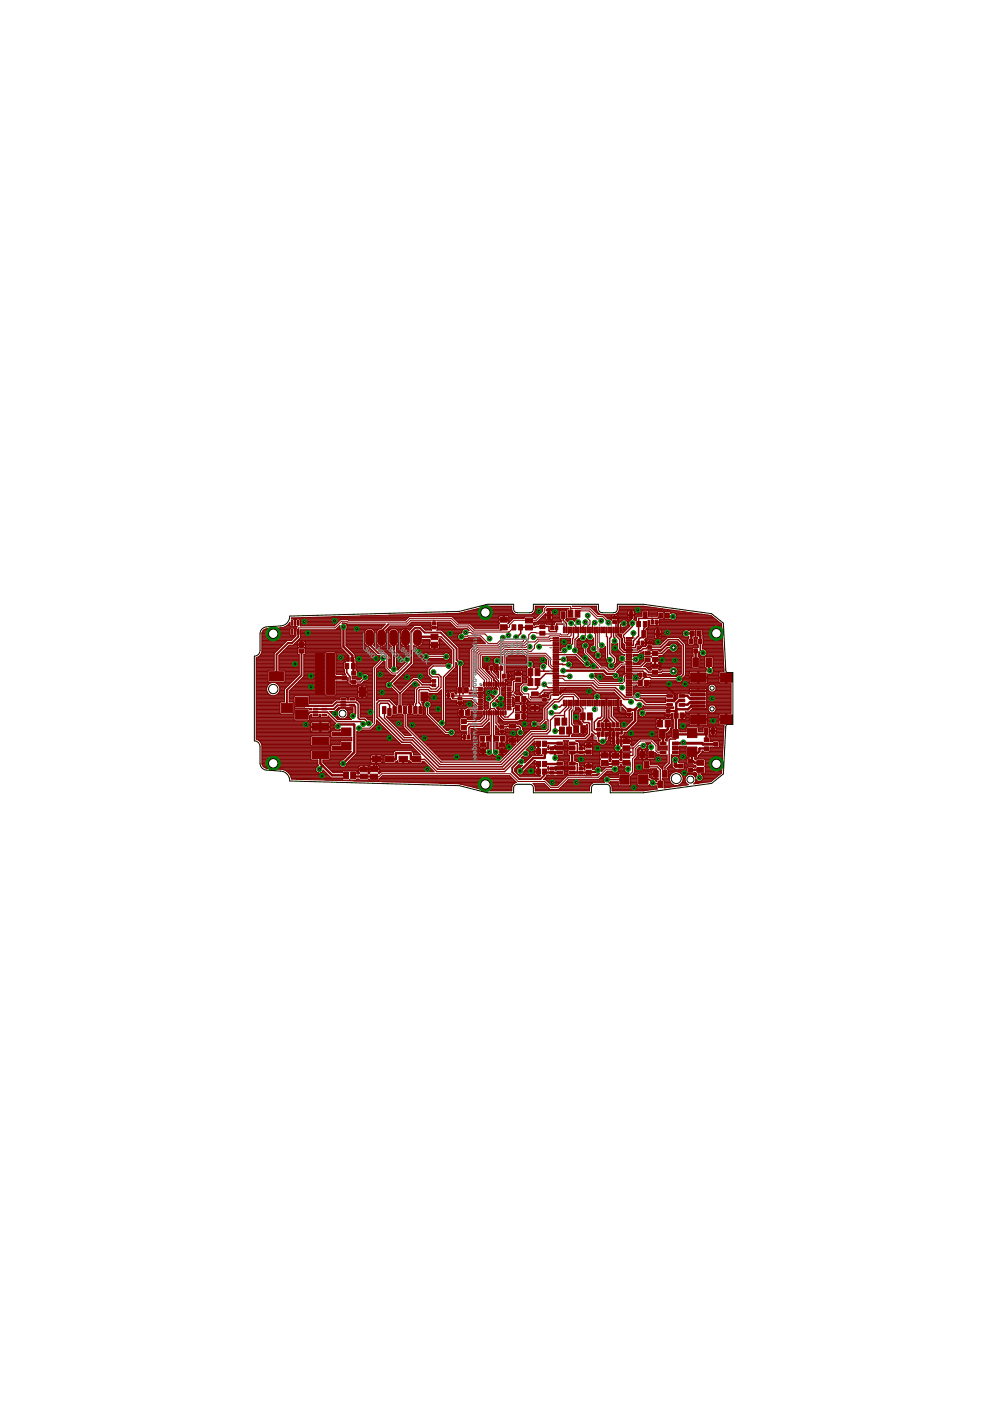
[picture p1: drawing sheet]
<svg xmlns="http://www.w3.org/2000/svg" width="210mm" height="297mm" viewBox="0 0 210 297" stroke-linecap="round" stroke-linejoin="round" font-family="sans-serif">
<g fill="#800000" stroke="#800000" stroke-width=".21">
<path d="M66.2 153.4h3.5v1.4h-3.5z"/>
<path d="M66.2 156.4h3.5v1.4h-3.5z"/>
<path d="M66.2 159.3h3.5v1.5h-3.5z"/>
<path d="M70.4 155.2h2v.8h-2z"/>
<path d="M72.4 154.3h2v1.7h-2z"/>
<path d="M70.4 158.2h2v.8h-2z"/>
<path d="M72.4 157.4h2v1.6h-2z"/>
<path d="M101.9 145.1h.3v.3h-.3z"/>
<path d="M99.1 155.9h.6v.8h-.6z"/>
<path d="M98.2 155.9h.6v.8h-.6z"/>
<path d="M106 153.8h.8v.6h-.8z"/>
<path d="M106 154.7h.8v.6h-.8z"/>
<path d="M103.9 141.3h.6v.8h-.6z"/>
<path d="M103 141.3h.5v.8h-.5z"/>
<path d="M97.1 147.8h.8v.6h-.8z"/>
<path d="M97.1 148.8h.8v.6h-.8z"/>
<path d="M106 141.3h.6v.8h-.6z"/>
<path d="M105.1 141.3h.6v.8h-.6z"/>
<path d="M95.7 147h.6v.8h-.6z"/>
<path d="M94.8 147h.6v.8h-.6z"/>
<path d="M98.7 150.6h.9v1.1h-.9z"/>
<path d="M97.4 150.6h.9v1.1h-.9z"/>
<path d="M97.8 152.5h1.1v.9h-1.1z"/>
<path d="M97.8 153.8h1.1v.9h-1.1z"/>
<path d="M109.3 151.3h.9v1.1h-.9z"/>
<path d="M110.6 151.3h.9v1.1h-.9z"/>
<path d="M109.3 147.7h.9v1.1h-.9z"/>
<path d="M110.6 147.7h.9v1.1h-.9z"/>
<path d="M109.3 143.7h1.1v.9h-1.1z"/>
<path d="M109.3 142.4h1.1v.9h-1.1z"/>
<path d="M109.3 149.5h.9v1.1h-.9z"/>
<path d="M110.6 149.5h.9v1.1h-.9z"/>
<path d="M103.1 156h.9v1.1h-.9z"/>
<path d="M101.8 156h.9v1.1h-.9z"/>
<path d="M104.8 156h.9v1.1h-.9z"/>
<path d="M106.1 156h.9v1.1h-.9z"/>
<path d="M57.1 142.4h3v2h-3z"/>
<path d="M62.6 150.5h2.7v2h-2.7z"/>
<path d="M59.6 149.1h2.4v2h-2.4z"/>
<path d="M62.6 147.8h2.7v2h-2.7z"/>
<path d="M101.9 158.9h1.1v.8h-1.1z"/>
<path d="M101.9 157.5h1.1v.8h-1.1z"/>
<path d="M105.9 158.9h1.1v.8h-1.1z"/>
<path d="M105.9 157.5h1.1v.8h-1.1z"/>
<path d="M107.5 143h.6v.8h-.6z"/>
<path d="M106.6 143h.5v.8h-.5z"/>
<path d="M111.4 132.5h1.5v1.1h-1.5z"/>
<path d="M111.4 131.1h1.5v1h-1.5z"/>
<path d="M121.9 129.4h1.1v1.5h-1.1z"/>
<path d="M120.4 129.4h1.1v1.5h-1.1z"/>
<path d="M107.9 153.6h1.4v.8h-1.4z"/>
<path d="M107.9 156.6h1.4v.8h-1.4z"/>
<path d="M148 135.6h.8v.9h-.8z"/>
<path d="M146.1 135.6h.8v.9h-.8z"/>
<path d="M147.1 137.6h.8v.9h-.8z"/>
<path d="M146.9 139.5h1.2v1.8h-1.2z"/>
<path d="M149.7 139.5h1.2v1.8h-1.2z"/>
<path d="M89.2 146.7h1.4v2h-1.4z"/>
<path d="M76.1 145.8h1.4v1.9h-1.4z"/>
<path d="M87.4 160.4h1.8v1.1h-1.8z"/>
<path d="M84.6 160.4h1.8v1.1h-1.8z"/>
<path d="M81.7 160.4h1.8v1.1h-1.8z"/>
<path d="M78.9 160.4h1.8v1.1h-1.8z"/>
<path d="M88.8 149.8h.7v1.5h-.7z"/>
<path d="M87.7 149.8h.7v1.5h-.7z"/>
<path d="M86.6 149.6h.7v1.5h-.7z"/>
<path d="M85.5 149.8h.7v1.5h-.7z"/>
<path d="M84.4 149.6h.7v1.5h-.7z"/>
<path d="M83.3 149.8h.7v1.5h-.7z"/>
<path d="M82.2 150.2h.7v1.5h-.7z"/>
<path d="M81.1 149.8h.7v1.5h-.7z"/>
<path d="M119.1 152.3h1.1v1.4h-1.1z"/>
<path d="M117.6 152.3h1.1v1.4h-1.1z"/>
<path d="M120.1 154.2h1.1v1.4h-1.1z"/>
<path d="M118.6 154.2h1.1v1.4h-1.1z"/>
<path d="M123 151.2h1.1v1.4h-1.1z"/>
<path d="M124.5 151.2h1.1v1.4h-1.1z"/>
<path d="M113.5 141.8h1v1.5h-1z"/>
<path d="M112 141.8h1v1.5h-1z"/>
<path d="M113.5 143.9h1v1.5h-1z"/>
<path d="M112 143.9h1v1.5h-1z"/>
<path d="M91.6 145h.8v.6h-.8z"/>
<path d="M91.6 144.1h.8v.6h-.8z"/>
<path d="M123.1 153.9h1.1v1.4h-1.1z"/>
<path d="M121.6 153.9h1.1v1.4h-1.1z"/>
<path d="M142.6 159.2h1.2v.7h-1.2z"/>
<path d="M142.6 158.3h1.2v.6h-1.2z"/>
<path d="M142.6 157.3h1.2v.7h-1.2z"/>
<path d="M140 157.3h1.2v.7h-1.2z"/>
<path d="M140 159.2h1.2v.7h-1.2z"/>
<path d="M132.1 156.6h1.4v1h-1.4z"/>
<path d="M132.1 158.1h1.4v1.1h-1.4z"/>
<path d="M129.8 159.7h1.4v1h-1.4z"/>
<path d="M129.8 161.2h1.4v1h-1.4z"/>
<path d="M132.1 159.7h1.4v1h-1.4z"/>
<path d="M132.1 161.2h1.4v1h-1.4z"/>
<path d="M127.5 161.2h1.4v1.1h-1.4z"/>
<path d="M127.5 159.6h1.4v1.1h-1.4z"/>
<path d="M76.4 162.6h1.5v1h-1.5z"/>
<path d="M76.4 164.1h1.5v1h-1.5z"/>
<path d="M72.9 163.6h1v1.5h-1z"/>
<path d="M74.4 163.6h1v1.5h-1z"/>
<path d="M78.6 164.1h1.5v1.1h-1.5z"/>
<path d="M78.6 162.5h1.5v1.1h-1.5z"/>
<path d="M141 152.7h1.1v1.4h-1.1z"/>
<path d="M139.4 152.7h1.1v1.4h-1.1z"/>
<path d="M139.8 154.7h1.2v1.8h-1.2z"/>
<path d="M142.6 154.7h1.2v1.8h-1.2z"/>
<path d="M149.3 156.4h.9v.8h-.9z"/>
<path d="M149.3 158.3h.9v.9h-.9z"/>
<path d="M151.3 157.4h.9v.8h-.9z"/>
<path d="M150.7 154.5h.8v1.1h-.8z"/>
<path d="M149.3 154.5h.8v1.1h-.8z"/>
<path d="M145.9 162.9h.9v.8h-.9z"/>
<path d="M145.9 161h.9v.8h-.9z"/>
<path d="M144 162h.8v.8h-.8z"/>
<path d="M147.7 162.7h1.5v1h-1.5z"/>
<path d="M147.7 161.2h1.5v1h-1.5z"/>
<path d="M145.8 158.4h2v2h-2z"/>
<path d="M145.8 154.4h2v2h-2z"/>
<path d="M131.4 164.3h2v2h-2z"/>
<path d="M135.4 164.3h2v2h-2z"/>
<path d="M139.5 165.6h1v1.4h-1z"/>
<path d="M138.5 163.4h1.1v1.4h-1.1z"/>
<path d="M140.4 163.4h1.1v1.4h-1.1z"/>
<path d="M136.6 161.5h1v1.4h-1z"/>
<path d="M135.6 159.3h1.1v1.4h-1.1z"/>
<path d="M137.5 159.3h1.1v1.4h-1.1z"/>
<path d="M66.4 150.2h1v.3h-1z"/>
<path d="M66.4 150.8h1v.4h-1z"/>
<path d="M66.4 151.5h1v.3h-1z"/>
<path d="M68.3 151.5h1v.3h-1z"/>
<path d="M68.3 150.2h1v.3h-1z"/>
<path d="M72.3 148.1h1v.3h-1z"/>
<path d="M72.3 148.7h1v.4h-1z"/>
<path d="M72.3 149.4h1v.3h-1z"/>
<path d="M74.2 149.4h1v.3h-1z"/>
<path d="M74.2 148.1h1v.3h-1z"/>
<path d="M63.1 131.6h.3v1h-.3z"/>
<path d="M62.4 131.6h.4v1h-.4z"/>
<path d="M61.8 131.6h.3v1h-.3z"/>
<path d="M61.8 133.5h.3v1h-.3z"/>
<path d="M63.1 133.5h.3v1h-.3z"/>
<path d="M63.4 136.2h1.1v.9h-1.1z"/>
<path d="M63.4 137.6h1.1v.9h-1.1z"/>
<path d="M152.7 142.7h2.5v2h-2.5z"/>
<path d="M152.7 151.6h2.5v1.9h-2.5z"/>
<path d="M146.4 142.7h3.3v2h-3.3z"/>
<path d="M146.4 151.6h3.3v1.9h-3.3z"/>
<path d="M146.4 149.4h3.1v.5h-3.1z"/>
<path d="M146.4 148.7h3.1v.5h-3.1z"/>
<path d="M146.4 147.8h3.1v.6h-3.1z"/>
<path d="M146.4 147h3.1v.6h-3.1z"/>
<path d="M146.4 146.2h3.1v.5h-3.1z"/>
<path d="M142.9 151.2h.9v1.1h-.9z"/>
<path d="M144.2 151.2h.9v1.1h-.9z"/>
<path d="M141.4 147.3h1.2v.5h-1.2z"/>
<path d="M141.4 148.2h1.2v.6h-1.2z"/>
<path d="M141.4 149.2h1.2v.5h-1.2z"/>
<path d="M144 149.2h1.2v.5h-1.2z"/>
<path d="M144 148.2h1.2v.6h-1.2z"/>
<path d="M144 147.3h1.2v.5h-1.2z"/>
<path d="M141.3 150.5h.8v.5h-.8z"/>
<path d="M141.3 151.3h.8v.6h-.8z"/>
<path d="M126.6 153.2h.6v.9h-.6z"/>
<path d="M126.6 155.2h.6v.9h-.6z"/>
<path d="M127.4 153.2h.6v.9h-.6z"/>
<path d="M127.4 155.2h.6v.9h-.6z"/>
<path d="M128.2 153.2h.6v.9h-.6z"/>
<path d="M128.2 155.2h.6v.9h-.6z"/>
<path d="M129 153.2h.6v.9h-.6z"/>
<path d="M129 155.2h.6v.9h-.6z"/>
<path d="M129.8 153.2h.6v.9h-.6z"/>
<path d="M129.8 155.2h.6v.9h-.6z"/>
<path d="M130.6 153.2h.6v.9h-.6z"/>
<path d="M130.6 155.2h.6v.9h-.6z"/>
<path d="M126.5 154.4h.9v.6h-.9z"/>
<path d="M130.5 154.4h.9v.6h-.9z"/>
<path d="M130.7 156.8h.6v.8h-.6z"/>
<path d="M129.8 156.8h.6v.8h-.6z"/>
<path d="M91.4 136.2h1.5v1.1h-1.5z"/>
<path d="M91.4 134.5h1.5v1.1h-1.5z"/>
<path d="M98.5 145.8h.8v1.1h-.8z"/>
<path d="M97 145.8h.9v1.1h-.9z"/>
<path d="M114.4 133.9h1.1v.8h-1.1z"/>
<path d="M114.4 132.5h1.1v.8h-1.1z"/>
<path d="M120.7 163.5h1.2v.6h-1.2z"/>
<path d="M120.7 162.5h1.2v.7h-1.2z"/>
<path d="M120.7 161.6h1.2v.6h-1.2z"/>
<path d="M118.1 161.6h1.2v.6h-1.2z"/>
<path d="M118.1 163.5h1.2v.6h-1.2z"/>
<path d="M124.2 163.3h1.1v.9h-1.1z"/>
<path d="M124.2 162h1.1v.9h-1.1z"/>
<path d="M115 161.4h.9v1.1h-.9z"/>
<path d="M113.7 161.4h.9v1.1h-.9z"/>
<path d="M115 163h.9v1.1h-.9z"/>
<path d="M113.7 163h.9v1.1h-.9z"/>
<path d="M122.8 163.5h.8v.6h-.8z"/>
<path d="M122.8 162.6h.8v.6h-.8z"/>
<path d="M116.6 163.5h.8v.6h-.8z"/>
<path d="M116.6 162.6h.8v.6h-.8z"/>
<path d="M120.7 159.2h1.2v.7h-1.2z"/>
<path d="M120.7 158.3h1.2v.6h-1.2z"/>
<path d="M120.7 157.3h1.2v.7h-1.2z"/>
<path d="M118.1 157.3h1.2v.7h-1.2z"/>
<path d="M118.1 159.2h1.2v.7h-1.2z"/>
<path d="M124.2 159h1.1v.9h-1.1z"/>
<path d="M124.2 157.7h1.1v.9h-1.1z"/>
<path d="M115 157.1h.9v1.1h-.9z"/>
<path d="M113.7 157.1h.9v1.1h-.9z"/>
<path d="M115 158.7h.9v1.2h-.9z"/>
<path d="M113.7 158.7h.9v1.2h-.9z"/>
<path d="M122.8 159.2h.8v.6h-.8z"/>
<path d="M122.8 158.3h.8v.6h-.8z"/>
<path d="M116.6 159.2h.8v.6h-.8z"/>
<path d="M116.6 158.3h.8v.6h-.8z"/>
<path d="M106.1 132.5h1.4v1.1h-1.4z"/>
<path d="M106.1 130.8h1.4v1.1h-1.4z"/>
<path d="M108.6 132.5h.8v1.1h-.8z"/>
<path d="M110 132.5h.8v1.1h-.8z"/>
<path d="M91.7 131.9h.8v.6h-.8z"/>
<path d="M91.7 132.8h.8v.5h-.8z"/>
<path d="M112.7 146.7h1.4v.8h-1.4z"/>
<path d="M112.7 149.7h1.4v.8h-1.4z"/>
<path d="M119 129.7h.8v1.4h-.8z"/>
<path d="M116 129.7h.8v1.4h-.8z"/>
<path d="M136.4 142.7h.6v.8h-.6z"/>
<path d="M135.6 142.7h.5v.8h-.5z"/>
<path d="M137.3 136.9h.8v.6h-.8z"/>
<path d="M137.3 136h.8v.6h-.8z"/>
<path d="M129.9 131.6h.8v.6h-.8z"/>
<path d="M129.9 130.7h.8v.6h-.8z"/>
<path d="M117.7 132.7h.6v.8h-.6z"/>
<path d="M116.8 132.7h.5v.8h-.5z"/>
<path d="M133 150.3h.8v.6h-.8z"/>
<path d="M133 151.2h.8v.5h-.8z"/>
<path d="M135.3 144.3h.9v1.1h-.9z"/>
<path d="M136.6 144.3h.9v1.1h-.9z"/>
<path d="M136.1 133.7h.8v1.4h-.8z"/>
<path d="M139.1 133.7h.8v1.4h-.8z"/>
<path d="M136.4 129.7h.8v1.4h-.8z"/>
<path d="M133.4 129.7h.8v1.4h-.8z"/>
<path d="M135 135.9h.6v.8h-.6z"/>
<path d="M136 135.9h.5v.8h-.5z"/>
<path d="M138 131.5h.6v.8h-.6z"/>
<path d="M138.9 131.5h.6v.8h-.6z"/>
<path d="M136.4 131.8h.8v1.1h-.8z"/>
<path d="M135 131.8h.8v1.1h-.8z"/>
<path d="M141.1 130h.8v1.1h-.8z"/>
<path d="M139.7 130h.8v1.1h-.8z"/>
<path d="M136.7 139.5h1.1v.8h-1.1z"/>
<path d="M136.7 138.1h1.1v.8h-1.1z"/>
<path d="M138.4 138.1h1.1v.9h-1.1z"/>
<path d="M138.4 139.4h1.1v.9h-1.1z"/>
<path d="M138.3 142.1h1.1v.9h-1.1z"/>
<path d="M138.3 140.8h1.1v.9h-1.1z"/>
<path d="M69.2 138.6h1.7v8.6h-1.7z"/>
<path d="M66.9 138.6h1.7v8.6h-1.7z"/>
<path d="M74.6 144.3h.9v.8h-.9z"/>
<path d="M74.6 142.3h.9v.9h-.9z"/>
<path d="M72.6 143.3h.9v.8h-.9z"/>
<path d="M74.4 139.4h.6v.8h-.6z"/>
<path d="M73.5 139.4h.6v.8h-.6z"/>
<path d="M74.5 140.7h.8v1.1h-.8z"/>
<path d="M73.1 140.7h.8v1.1h-.8z"/>
<path d="M132.8 147.2h1.1v.2h-1.1z"/>
<path d="M132.8 146.7h1.1v.3h-1.1z"/>
<path d="M132.8 146.2h1.1v.3h-1.1z"/>
<path d="M132.8 145.6h1.1v.3h-1.1z"/>
<path d="M132.8 145.2h1.1v.3h-1.1z"/>
<path d="M132.8 144.7h1.1v.2h-1.1z"/>
<path d="M132.8 144.2h1.1v.3h-1.1z"/>
<path d="M132.8 143.7h1.1v.3h-1.1z"/>
<path d="M132.8 143.2h1.1v.2h-1.1z"/>
<path d="M132.8 142.7h1.1v.3h-1.1z"/>
<path d="M132.8 142.2h1.1v.3h-1.1z"/>
<path d="M132.8 141.6h1.1v.3h-1.1z"/>
<path d="M132.8 141.2h1.1v.3h-1.1z"/>
<path d="M132.8 140.7h1.1v.2h-1.1z"/>
<path d="M132.8 140.2h1.1v.3h-1.1z"/>
<path d="M132.8 139.7h1.1v.3h-1.1z"/>
<path d="M132.8 139.1h1.1v.3h-1.1z"/>
<path d="M132.8 138.7h1.1v.3h-1.1z"/>
<path d="M132.8 138.2h1.1v.3h-1.1z"/>
<path d="M132.8 137.7h1.1v.3h-1.1z"/>
<path d="M132.8 137.2h1.1v.3h-1.1z"/>
<path d="M132.8 136.7h1.1v.2h-1.1z"/>
<path d="M132.8 136.2h1.1v.3h-1.1z"/>
<path d="M132.8 135.7h1.1v.3h-1.1z"/>
<path d="M132.8 135.2h1.1v.3h-1.1z"/>
<path d="M131.4 133h.3v1.2h-.3z"/>
<path d="M130.9 133h.3v1.2h-.3z"/>
<path d="M130.5 133h.2v1.2h-.2z"/>
<path d="M129.9 133h.3v1.2h-.3z"/>
<path d="M129.5 133h.3v1.2h-.3z"/>
<path d="M128.9 133h.3v1.2h-.3z"/>
<path d="M128.4 133h.3v1.2h-.3z"/>
<path d="M128 133h.2v1.2h-.2z"/>
<path d="M127.4 133h.3v1.2h-.3z"/>
<path d="M127 133h.3v1.2h-.3z"/>
<path d="M126.4 133h.3v1.2h-.3z"/>
<path d="M125.9 133h.3v1.2h-.3z"/>
<path d="M125.5 133h.3v1.2h-.3z"/>
<path d="M124.9 133h.3v1.2h-.3z"/>
<path d="M124.5 133h.3v1.2h-.3z"/>
<path d="M124 133h.2v1.2h-.2z"/>
<path d="M123.4 133h.3v1.2h-.3z"/>
<path d="M123 133h.3v1.2h-.3z"/>
<path d="M122.4 133h.3v1.2h-.3z"/>
<path d="M121.9 133h.3v1.2h-.3z"/>
<path d="M121.5 133h.3v1.2h-.3z"/>
<path d="M120.9 133h.3v1.2h-.3z"/>
<path d="M120.5 133h.3v1.2h-.3z"/>
<path d="M120 133h.2v1.2h-.2z"/>
<path d="M119.4 133h.3v1.2h-.3z"/>
<path d="M117.3 135.2h1.1v.3h-1.1z"/>
<path d="M117.3 135.7h1.1v.3h-1.1z"/>
<path d="M117.3 136.2h1.1v.3h-1.1z"/>
<path d="M117.3 136.7h1.1v.2h-1.1z"/>
<path d="M117.3 137.2h1.1v.3h-1.1z"/>
<path d="M117.3 137.7h1.1v.3h-1.1z"/>
<path d="M117.3 138.2h1.1v.3h-1.1z"/>
<path d="M117.3 138.7h1.1v.3h-1.1z"/>
<path d="M117.3 139.1h1.1v.3h-1.1z"/>
<path d="M117.3 139.7h1.1v.3h-1.1z"/>
<path d="M117.3 140.2h1.1v.3h-1.1z"/>
<path d="M117.3 140.7h1.1v.2h-1.1z"/>
<path d="M117.3 141.2h1.1v.3h-1.1z"/>
<path d="M117.3 141.6h1.1v.3h-1.1z"/>
<path d="M117.3 142.2h1.1v.3h-1.1z"/>
<path d="M117.3 142.7h1.1v.3h-1.1z"/>
<path d="M117.3 143.2h1.1v.2h-1.1z"/>
<path d="M117.3 143.7h1.1v.3h-1.1z"/>
<path d="M117.3 144.2h1.1v.3h-1.1z"/>
<path d="M117.3 144.7h1.1v.2h-1.1z"/>
<path d="M117.3 145.2h1.1v.3h-1.1z"/>
<path d="M117.3 145.6h1.1v.3h-1.1z"/>
<path d="M117.3 146.2h1.1v.3h-1.1z"/>
<path d="M117.3 146.7h1.1v.3h-1.1z"/>
<path d="M117.3 147.2h1.1v.2h-1.1z"/>
<path d="M119.4 148.5h.3v1.1h-.3z"/>
<path d="M120 148.5h.2v1.1h-.2z"/>
<path d="M120.5 148.5h.3v1.1h-.3z"/>
<path d="M120.9 148.5h.3v1.1h-.3z"/>
<path d="M121.5 148.5h.3v1.1h-.3z"/>
<path d="M121.9 148.5h.3v1.1h-.3z"/>
<path d="M122.4 148.5h.3v1.1h-.3z"/>
<path d="M123 148.5h.3v1.1h-.3z"/>
<path d="M123.4 148.5h.3v1.1h-.3z"/>
<path d="M124 148.5h.2v1.1h-.2z"/>
<path d="M124.5 148.5h.3v1.1h-.3z"/>
<path d="M124.9 148.5h.3v1.1h-.3z"/>
<path d="M125.5 148.5h.3v1.1h-.3z"/>
<path d="M125.9 148.5h.3v1.1h-.3z"/>
<path d="M126.4 148.5h.3v1.1h-.3z"/>
<path d="M127 148.5h.3v1.1h-.3z"/>
<path d="M127.4 148.5h.3v1.1h-.3z"/>
<path d="M128 148.5h.2v1.1h-.2z"/>
<path d="M128.4 148.5h.3v1.1h-.3z"/>
<path d="M128.9 148.5h.3v1.1h-.3z"/>
<path d="M129.5 148.5h.3v1.1h-.3z"/>
<path d="M129.9 148.5h.3v1.1h-.3z"/>
<path d="M130.5 148.5h.2v1.1h-.2z"/>
<path d="M130.9 148.5h.3v1.1h-.3z"/>
<path d="M131.4 148.5h.3v1.1h-.3z"/>
<path d="M115 148.1h.8v.6h-.8z"/>
<path d="M115 147.2h.8v.6h-.8z"/>
<path d="M146.4 133.8h.8v1.1h-.8z"/>
<path d="M147.8 133.8h.8v1.1h-.8z"/>
</g>
<g fill="#800000" stroke="#800000" stroke-width=".21">
<path d="M101.4 145.8l.8-.1 .1 .2-.1 .1h-.7z" fill-rule="evenodd"/>
<path d="M101.4 146.2h.8l.1 .1-.1 .2h-.7z" fill-rule="evenodd"/>
<path d="M101.4 146.7h.8l.1 .2-.1 .1h-.7z" fill-rule="evenodd"/>
<path d="M101.4 147.2h.8l.1 .1-.1 .2h-.7z" fill-rule="evenodd"/>
<path d="M101.4 147.7h.8l.1 .1-.1 .2h-.7z" fill-rule="evenodd"/>
<path d="M101.4 148.3l.8-.1 .1 .2-.1 .1h-.7z" fill-rule="evenodd"/>
<path d="M101.4 148.7h.8l.1 .1-.1 .2h-.7z" fill-rule="evenodd"/>
<path d="M101.4 149.2h.8l.1 .2-.1 .1h-.7z" fill-rule="evenodd"/>
<path d="M101.4 149.7h.8l.1 .1-.1 .2h-.7z" fill-rule="evenodd"/>
<path d="M101.4 150.2h.8l.1 .1-.1 .2h-.7z" fill-rule="evenodd"/>
<path d="M102.6 150.7l.2 .1v.7l-.1 .1-.2-.1z" fill-rule="evenodd"/>
<path d="M103.1 150.7l.2 .1v.7l-.1 .1-.2-.1z" fill-rule="evenodd"/>
<path d="M103.5 150.7l.3 .1v.7l-.1 .1-.2-.1z" fill-rule="evenodd"/>
<path d="M104.1 150.7l.2 .1v.7l-.1 .1-.2-.1z" fill-rule="evenodd"/>
<path d="M104.5 150.7l.3 .1v.7l-.2 .1-.1-.1z" fill-rule="evenodd"/>
<path d="M105.1 150.7l.2 .1v.7l-.1 .1-.2-.1z" fill-rule="evenodd"/>
<path d="M105.6 150.7l.2 .1v.7l-.1 .1-.2-.1z" fill-rule="evenodd"/>
<path d="M106 150.7l.3 .1v.7l-.1 .1-.2-.1z" fill-rule="evenodd"/>
<path d="M106.6 150.7l.2 .1v.7l-.1 .1-.2-.1z" fill-rule="evenodd"/>
<path d="M107.1 150.7l.2 .1v.7l-.1 .1-.2-.1z" fill-rule="evenodd"/>
<path d="M107.5 150.2h.8l.1 .1-.1 .2h-.7z" fill-rule="evenodd"/>
<path d="M107.5 149.7h.8l.1 .1-.1 .2h-.7z" fill-rule="evenodd"/>
<path d="M107.5 149.2h.8l.1 .2-.1 .1h-.7z" fill-rule="evenodd"/>
<path d="M107.5 148.7h.8l.1 .1-.1 .2h-.7z" fill-rule="evenodd"/>
<path d="M107.5 148.3l.8-.1 .1 .2-.1 .1h-.7z" fill-rule="evenodd"/>
<path d="M107.5 147.7h.8l.1 .1-.1 .2h-.7z" fill-rule="evenodd"/>
<path d="M107.5 147.2h.8l.1 .1-.1 .2h-.7z" fill-rule="evenodd"/>
<path d="M107.5 146.7h.8l.1 .2-.1 .1h-.7z" fill-rule="evenodd"/>
<path d="M107.5 146.2h.8l.1 .1-.1 .2h-.7z" fill-rule="evenodd"/>
<path d="M107.5 145.8l.8-.1 .1 .2-.1 .1h-.7z" fill-rule="evenodd"/>
<path d="M107.1 144.7h.2v.7l-.1 .1-.2-.1z" fill-rule="evenodd"/>
<path d="M106.6 144.7h.2v.7l-.1 .1-.2-.1z" fill-rule="evenodd"/>
<path d="M106 144.7h.3v.7l-.1 .1-.2-.1z" fill-rule="evenodd"/>
<path d="M105.6 144.7h.2v.7l-.1 .1-.2-.1z" fill-rule="evenodd"/>
<path d="M105.1 144.7h.2v.7l-.1 .1-.2-.1z" fill-rule="evenodd"/>
<path d="M104.5 144.7h.3v.7l-.2 .1-.1-.1z" fill-rule="evenodd"/>
<path d="M104.1 144.7h.2v.7l-.1 .1-.2-.1z" fill-rule="evenodd"/>
<path d="M103.5 144.7h.3v.7l-.1 .1-.2-.1z" fill-rule="evenodd"/>
<path d="M103.1 144.7h.2v.7l-.1 .1-.2-.1z" fill-rule="evenodd"/>
<path d="M102.6 144.7h.2v.7l-.1 .1-.2-.1z" fill-rule="evenodd"/>
<path d="M87.9 133.8a.83 .83 0 0 1 .9-.2 .83 .83 0 0 1 .5 .8v1.6a.83 .83 0 0 1-.8 .9 .83 .83 0 0 1-.8-.9v-1.6z" fill-rule="evenodd"/>
<path d="M85.4 133.8a.83 .83 0 0 1 .9-.2 .83 .83 0 0 1 .5 .8v1.6a.83 .83 0 0 1-.8 .9 .83 .83 0 0 1-.8-.9v-1.6z" fill-rule="evenodd"/>
<path d="M82.9 133.8a.83 .83 0 0 1 .9-.2 .83 .83 0 0 1 .5 .8v1.6a.83 .83 0 0 1-.9 .9 .83 .83 0 0 1-.8-.9v-1.6z" fill-rule="evenodd"/>
<path d="M80.3 133.8a.83 .83 0 0 1 .9-.2 .83 .83 0 0 1 .5 .8v1.6a.83 .83 0 0 1-.8 .9 .83 .83 0 0 1-.8-.9v-1.6z" fill-rule="evenodd"/>
<path d="M77.8 133.8a.83 .83 0 0 1 .9-.2 .83 .83 0 0 1 .5 .8v1.6a.83 .83 0 0 1-.8 .9 .83 .83 0 0 1-.9-.9v-1.6z" fill-rule="evenodd"/>
</g>
<g fill="none" stroke="#800000" stroke-width=".21">
<path d="M54.3 139.8h3.8M54.3 139.7h3.8M54.3 139.5h3.8M54.7 139.3h3.4M54.8 139.3l-.5 .2v17.2l.5 .2M54.8 139.3h.1M54.9 139.2h3.2M55.1 139h3M55.3 138.8h2.8M55.3 138.8h.1M55.3 138.8l-.5 .5M55.4 138.7h2.7"/>
<path d="M55.4 138.5h2.8M55.5 138.3h2.9M55.5 136.3h4.9M55.5 137.8h3.4M55.5 137.7h3.5M55.5 134.3h6M55.5 135.1h6.9M55.5 137.2h4M55.5 134.3v3.9l-.2 .6M55.5 136.8h4.4M55.5 135.3h6.7M55.5 137.3h3.9"/>
<path d="M55.5 134.8h7.2M55.5 136h5.2M55.5 134.5h6M55.5 136.1h5M55.5 138.2h3M55.5 138h3.2M55.5 137.5h3.7M55.5 137h4.2M55.5 136.7h4.5M55.5 136.5h4.7M55.5 135.6h6.4M55.5 135.5h6.6"/>
<path d="M55.5 135h7.1M55.5 134.6h6M55.6 134.1l-.1 .2M55.6 134.1h5.9M55.6 134h5.9M55.7 133.8h5.8M55.7 133.8l-.1 .3M55.9 133.6h5.6M56.1 133.5h5.4M56.7 133.3l-.7 .2-.3 .3M56.7 133.3h.1M56.9 133.3h4.6"/>
<path d="M59.1 139v3.1h1.2l.1 .2v2.2M59.1 139h4.3M59.1 139.2h4.3M59.1 139.8h4.3M59.1 139.7h4.3M59.1 139.5h4.3M59.1 139.3h4.3M59.3 138.8h4.1M59.3 133.1h3.5M59.4 138.7h3.8M59.6 138.5h3.5M59.8 138.3h3.3"/>
<path d="M59.9 138.2h3.2M60.1 138h3M60.3 132.9h2.6M60.3 137.8h2.8M60.5 137.7h2.6M60.6 132.8l-.8 .3-3.1 .2M60.6 132.8h.1M60.6 137.5h2.5M60.6 132.8h1M60.8 137.3h11.5M60.9 132.6h.6M60.9 135.8l-2.8 2.8v3.5h-1.1l-.2 .2v2.2l.2 .2"/>
<path d="M61 137.2h2.1M61.1 132.4h.4M61.1 137h2M61.2 132.4h.1M61.2 132.4l-.6 .4M61.2 132.4l.3-.4v.7l.1 .2 .7-.1M61.2 132.3h.3M61.4 132.1h.1M61.5 133.3l.1-.1h.6l.2 .1v1.3l-.2 .2M61.5 133.3v1.3l.1 .2M61.8 131.1h24.6M62.3 131.3h.1"/>
<path d="M62.3 132.8h.1M62.3 132.8l.7 .1-.2 .4-.1 1.5M62.3 131.3h.6M62.3 136.7h1.5M62.4 133.3h.4M62.4 134.6h.3M62.4 133.6h.4M62.4 134.3h.3M62.4 133.5h.4M62.4 134.5h.3M62.4 134.1h.3M62.4 134h.3"/>
<path d="M62.4 133.8h.3M62.5 136.5h.6M62.6 132h.1M62.6 131.3h.1M62.6 132.4h.1M62.6 131.4h.1M62.6 131.8h.1M62.6 132.6h.1M62.6 131.3v1.6M62.6 132.1h.1M62.6 132.8h.1M62.6 132.3h.1"/>
<path d="M62.6 131.6h.1M62.6 136.3h.5M62.7 134.8l-1 1h-6.2M62.8 133.7l-.1 .1M62.8 136.1h.3M62.8 131.3h.1M62.9 131.3h.6l.2 .1M63 136h.3M63.1 136.8h-1.8l-2.2 2.2M63.1 137.2v-.4h1.7l-.1 .4M63.1 136.1v.5h1.7l-.1-.5M63.1 137.2l.2 .2"/>
<path d="M63.1 135.8h9.2M63.2 137.4l-.1 .1v1.1l.3 .2v4.2l-3.1 3.1v2.7h-.8l-.2 .2v2.2l.2 .2h2.6l.2-.2M63.3 136h1.2l.2 .1M63.3 136l-.2 .1M63.3 135.6h9M63.5 135.5h8.8M63.5 131.3h22.7M63.6 135.3h8.7M63.7 133.6h8.6M63.7 132h7.9M63.7 132.4h7.4M63.7 131.4h8.4"/>
<path d="M63.7 131.8h8.1M63.7 132.6h7.3M63.7 133.7v.1M63.7 132.3h7.6M63.7 132.1h7.8M63.7 131.6h8.3M63.7 134.3h8.6M63.7 135.1h8.6M63.7 134.8h8.6M63.7 134.5h8.6M63.7 135h8.6M63.7 134.6h8.6"/>
<path d="M63.7 134.1h8.6M63.7 134h8.6M63.7 133.8h8.6M63.8 136.3h.2M63.8 137.2h.2M63.8 136.8h.2M63.8 136v1.4M63.8 136.1h.2M63.8 137h.2M63.8 136.5h.2M64 136v1.4M64 136.7h8.3"/>
<path d="M64.3 130.9h22.2M64.4 139h4.5M64.4 139.2h4.5M64.4 139.8h4.5M64.4 138.8h4.5M64.4 139.7h4.5M64.4 139.5h4.5M64.4 139.3h4.5M64.6 136h7.7M64.6 137.4l.2 .1v1.1l-.4 .2v4.6M64.6 137.3l-.1 .1M64.7 138.7h4.2"/>
<path d="M64.7 137.5h7.7M64.7 137.2l-.1 .1M64.7 136.1h7.6M64.8 136.3h7.5M64.8 137.8h8M64.8 137.7h7.8M64.8 137.2h7.5M64.8 136.8h7.5M64.8 138.3h4.2M64.8 138.5h4.1M64.8 138.2h8.3M64.8 138h8.1"/>
<path d="M64.8 137h7.5M64.8 136.5h7.5M70.4 130.8h16.3M71.1 138.3h2.2M71.2 139h2.7M71.2 139.2h2.1M71.2 138.8h2.6M71.2 139.7h2M71.2 139.5h2M71.2 139.3h2M71.2 138.7h2.4M71.2 138.5h2.2"/>
<path d="M71.2 133.5h1M71.4 133.3h.7M71.6 133.1h.5M71.8 132.9h.2M71.9 132.8h.1M72 132.8l.1-.2-.9 .9h-7.5v1.7l-1.6 1.6M72 132.8v.3M72 133.1l.3 .4v3.8M72.3 131.3l-1.4 1.4h-7.2v-1.3M72.3 137.3l1.7 1.8h-.2v.7h-.6v-.4M72.7 132.1l-.2 .1 .9-.1 .2 .2h8.1l-.9 1a1.1 1.1 0 0 0-1 .9M73 132.1l.5 .4 .1 .3"/>
<path d="M73.2 139.8v.6h-2M73.3 139.2l.4-.1v.7h-2.5M73.3 139.2l-.1 .2M73.3 132.3h.2M73.4 136.3h3.9M73.4 135.8h3.8M73.4 133.6h4.1M73.4 134.3h3.8M73.4 135.1h3.8M73.4 136.8h4.2M73.4 135.3h3.8M73.4 134.8h3.8"/>
<path d="M73.4 136h3.8M73.4 134.5h3.8M73.4 136.1h3.8M73.4 136.7h4M73.4 136.5h3.9M73.4 135.6h3.8M73.4 135.5h3.8M73.4 135h3.8M73.4 134.6h3.8M73.4 134.1h3.9M73.4 134h3.9M73.4 133.8h4"/>
<path d="M73.4 133.5h4.3M73.5 137h4.2M73.5 132.4h8.1M73.5 133.3h4.6M73.6 132.6h7.8M73.6 133.1h7.3M73.6 132.8l-.2 .7v3.4l1.9 1.9v.6l.2 .3M73.6 132.9h7.5M73.6 132.8h7.6M73.6 137.2h4.6l1.8 1.8M73.7 131.3l.2 .2h12.1l.7-.8h9.2l1.4 1.4h2.3l1.1 1.1h5v-.9l.2-.1-.2-.2M73.7 139.2h.1"/>
<path d="M73.7 139.7h.1M73.7 139.5h.1M73.7 139.3h.1M73.8 131.4h12.2M73.8 137.3h4.5M74 137.5h4.5M74.1 137.7h4.6M74.3 137.8h4.5M74.5 138h4.5M74.7 138.2h4.5M74.8 138.3h4.5M75 138.5h4.5"/>
<path d="M75.2 138.7h4.5M75.3 139h5.3l-.2 .3M75.3 139.2h5.2M75.3 138.8h4.5M75.3 139.3h5.1M75.4 139.5h5M75.5 139.7h4.9M75.5 139.7v.3M75.5 139.8h5M76.4 130.6h29.5M77.4 136.7l.3 .3M77.7 137l.4 .2"/>
<path d="M78.3 135.2h.1M78.3 135.2v1.4M78.7 133.3h1.9M79 133.5h1.2M79.2 133.6h.9M79.2 136.8h.9M79.3 136.7h.6M79.3 133.8h.6M79.4 137h.9M79.4 136.5h.5M79.4 134h.5M79.5 136.3h.3"/>
<path d="M79.5 134.2v2l-.3 .6 1.4 1.4h1.1l.7 .7v2.5l.3 .3 .3-.4v-4.2l-.2-.1M79.5 135.8h.3M79.5 134.3h.3M79.5 135.1h.3M79.5 134.2a1.15 1.15 0 0 0-1.1-1 1.15 1.15 0 0 0-1.2 1v2l.2 .5M79.5 135.3h.3M79.5 134.8h.3M79.5 136h.3M79.5 134.5h.3M79.5 136.1h.3M79.5 135.6h.3M79.5 135.5h.3"/>
<path d="M79.5 135h.3M79.5 134.6h.3M79.5 134.1h.3M79.6 137.2h3.4M79.7 137.3h3.3M79.8 134.2v2l.1 .5M79.9 137.5h3.1M79.9 136.7l.4 .3M80.1 137.7h2.9M80.2 138.5l1.3 .1 .5 .5v2.5l1.1 1.1h1.1l2.1-2.1v-.8M80.2 137.8h2.8M80.3 137l.4 .2"/>
<path d="M80.4 139.3v.4M80.4 139.7l.1 .2-1.5 1.5v11.8M80.4 138h2.6M80.6 138.2h2.4M80.9 133.8v1.4M81.2 139.5v.3l-1.8 1.8v11.8l-1 1h-2.3M81.5 137l-.4 .2M81.5 137h1.3M81.7 136.8h.9M81.8 133.6h.8M81.8 138.3h1.2M81.9 136.7l-.4 .3"/>
<path d="M81.9 136.7h.6M81.9 133.8h.6M81.9 136.5h.5M81.9 134h.5M82 133.5h.8M82 138.5h1M82 136.3h.3M82 134.1h.3M82 135.8h.3M82 134.3h.3M82 135.1h.3M82 134.2v2l-.1 .5"/>
<path d="M82 135.3h.3M82 134.8h.3M82 136h.3M82 134.5h.3M82 136.1h.3M82 135.6h.3M82 135.5h.3M82 135h.3M82 134.6h.3M82.1 133.3h1M82.1 138.7h.9M82.3 133.1h5"/>
<path d="M82.3 132.4l4-.1 .8-.8h8.4l1.4 1.4h2.3l1.1 1.1h7.6l1.1-1M82.3 134.2a1.15 1.15 0 0 1 1.1-1 1.15 1.15 0 0 1 1.2 1M82.3 134.2v2l.2 .5M82.3 138.8h.7M82.4 139h.6M82.4 139.2h.6M82.4 139.8h.6M82.4 139.7h.6M82.4 139.5h.6M82.4 139.3h.6M82.5 130.4h31.7M82.5 136.7l.3 .3"/>
<path d="M82.5 132.9h5M82.7 132.8h4.9M83.7 133.3h2M84.1 139h2.6M84.1 139.2h1.7M84.1 137.8h2.6M84.1 137.7h2.6M84.1 139.8h1.4M84.1 137v4.3l.2 .7 1.6-1.5M84.1 137.2h2.6M84.1 137h.1M84.1 137.3h2.6"/>
<path d="M84.1 138.8h2.6M84.1 138.3h2.6M84.1 139.7h1.4M84.1 139.5h1.5M84.1 139.3h1.6M84.1 138.7h2.6M84.1 138.5h2.6M84.1 138.2h2.6M84.1 138h2.6M84.1 137.5h2.6M84.1 137h1.3M84.1 133.5h1.2"/>
<path d="M84.2 136.8h1M84.3 133.6h.9M84.4 136.7l-.3 .3M84.4 136.7h.6M84.4 133.8h.6M84.5 136.5h.4M84.5 134h.4M84.5 136.3h.4M84.5 134.1h.4M84.6 135.8h.3M84.6 134.3h.3M84.6 135.3h1.5v1.9l.5-.2"/>
<path d="M84.6 134.2v2l-.2 .5M84.6 134.8h.3M84.6 136h.3M84.6 134.5h.3M84.6 136.1h.3M84.6 135.6h.3M84.6 135.5h.3M84.6 135h.3M84.6 134.6h.3M84.9 134.3v.8M84.9 135.3v.8M84.9 136.1l.1 .5"/>
<path d="M84.9 134.1v.2M85 133.8l-.1 .3M85.1 133.6l-.1 .2M85.5 139.7v.3l.4 .5h-1.8M85.6 139.4l-.1 .3M85.7 133.3h.2v3.9l-.5-.2-.4-.4M85.7 133.3l-.6 .3M85.9 136.3h.2M85.9 133.3h.2M85.9 135.8h.2M85.9 133.6h.2M85.9 134.3h.2"/>
<path d="M85.9 133.5h.2M85.9 136.8h.2M85.9 134.8h.2M85.9 136h.2M85.9 134.5h.2M85.9 136.1h.2M85.9 137h.2M85.9 136.7h.2M85.9 136.5h.2M85.9 135.6h.2M85.9 135.5h.2M85.9 135h.2"/>
<path d="M85.9 134.6h.2M85.9 134.1h.2M85.9 134h.2M85.9 133.8h.2M86.1 139l-.5 .4M86.2 133.3h.9M86.2 133.3h-.1v1.8h-1.5M86.2 133.3l.6 .3 .2-.2M86.6 132.6h4.8M86.6 137h.1M86.6 133.5h.4M86.7 136.9l-.1 .1"/>
<path d="M86.7 136.9h.1M86.7 136.9v2.2l-.2-.1M86.7 132.4h4.7M86.9 132.3h4.5M87 133.4h.1M87.1 132.1h4.3M87.2 132h4.2v.6M87.3 131.9l-.8 .8h-3.8l-.9 1 .2 .5M87.7 139h1.8M87.7 139.2h1.8M87.7 137.8h8M87.7 137.7h7.8"/>
<path d="M87.7 139.8h2.1M87.7 137.2h3.4M87.7 137.3h3.4M87.7 138.8h1.9M87.7 138.3h8.1M87.7 139.7h2M87.7 139.5h1.9M87.7 139.3h1.8M87.7 138.7h2M87.7 138.5h2.2M87.7 138.2h8.1M87.7 138h8.1"/>
<path d="M87.7 137.5h3.5M87.7 137h.2M87.8 132.6l-.8 .8M87.9 137l-.2-.2v3.9l-4.3 4.3 1.4 1.4 2.7-2.7h1.1l1.1 1.1 1.6-.1M87.9 137l.4 .2M88.5 130.3h20.8M89.2 137l-.5 .2M89.2 137h1.9M89.2 132.6l1 1h1.3l-.1-.1M89.3 136.8h5.4M89.4 132.8h2M89.5 136.7l-.3 .3"/>
<path d="M89.5 136.7h2.5M89.5 139.4a.81 .81 0 0 1 .5-1 .81 .81 0 0 1 1 .4h2.9a.81 .81 0 0 1 1-.4 .81 .81 0 0 1 .5 1M89.5 139.4l.4 .5 .2 .1M89.6 136.5h1.5M89.6 132.9h1.8M89.6 136.3h1.5M89.6 135.8h1.5M89.6 136h1.5M89.6 136.1h1.5M89.6 135.6h1.5M89.9 133.3h1.5M90.1 133.5h1.3"/>
<path d="M90.3 139.2h4.3M90.7 138.5h3.5M90.8 139.8h3.3M90.9 138.7h3.1M91 139.7h3M91.1 136.1v.5h.9v1l-.8-.1M91.1 136.8l.1 .7M91.1 136l.1-.1-.1-.3h-1.5l-.1 1.1M91.1 136v.1M91.4 133.1v.4M91.4 132.6v.4l.6 .1h-2.3M92 137.2h.2"/>
<path d="M92 131.5v.8l.1-.1M92 137.3h.2M92 137.5h.2M92 137h.2M92.2 136.7h2.4M92.6 133.6h5.5M92.7 132.6l.1-.7h2.6l1.4 1.4M92.7 132.6l.1 .4-.7 .1h4.5M92.7 132.6h3.4M92.8 133.5l-.2 .1M92.8 133.5h5.4M92.8 133.3h6.2l.4 .4"/>
<path d="M92.8 133.1v.4M92.8 132.4h3.1M92.8 132.9h3.6M92.8 132.8h3.4M92.8 132.3h2.9M92.8 132.1h2.7M93 135.9l.2-.5h.1l2.5 2.5v2.8l-.2-.2M93 135.9h.1M93 135.9l.1 .1M93 137.5h2.4M93.1 135.8h.6M93.1 136h.8"/>
<path d="M93.1 136l.1 .1M93.2 136.3h1M93.2 136.1v.5h-1v1l.8-.1M93.2 137.2h1.9M93.2 137.3h2M93.2 136.8l-.2 .7M93.2 136.1h.8M93.2 137h1.7M93.2 136.5h1.2M93.2 135.6h.3M93.2 135.5h.2M93.6 133.6l3.7 3.7v2.4l.1 .1a.8 .8 0 0 1 1 .5 .8 .8 0 0 1-.4 1v4.2l.2 .2"/>
<path d="M93.8 133.8h4.2M94 134h3.9M94.1 134.1h3.8M94.3 134.3h3.2M94.5 134.5h2.7M94.6 130.1h14.4M94.6 134.6h2.5M94.8 134.8h2.2M95 135h2M95 138.5h.8M95.1 139.8h.7M95.1 135.1h1.9"/>
<path d="M95.2 138.7h.6M95.3 139.7h.5M95.3 135.3h1.8M95.3 138.8h.5M95.4 139.5h.4M95.4 139h.4M95.4 139.2h.4M95.4 139.4l-.1 .3-.5 .3M95.4 139.3h.4M95.5 135.5h1.6M95.7 135.6h1.6M95.8 135.8h6.5"/>
<path d="M95.9 130.8h9.9M96 136h6.5M96.1 130.9h9.6M96.1 131h.1M96.2 136.1h6.5M96.3 131.1h9.4M96.3 136.3h6.5M96.4 131.3h10.3M96.5 136.5h4.3M96.7 136.7h3.9M96.8 131.6h8.9M96.8 136.8h3.6"/>
<path d="M96.9 131.8h8.8M97 137h3.3M97.1 132h8.6M97.1 135.5l.5 .3M97.2 137.2h2.9M97.3 132.1h8.5M97.3 139h2.2M97.3 139.2h2.2M97.3 137.8h2.2M97.3 137.7h2.3M97.3 137.3h2.6M97.3 138.8h2.2"/>
<path d="M97.3 138.3h2.2M97.3 139.7h2.2M97.3 139.5h2.2M97.3 139.3h2.2M97.3 138.7h2.2M97.3 138.5h2.2M97.3 138.2h2.2M97.3 138h2.2M97.3 137.5h2.5M97.8 135h1.2l.2-.2h2.7l1.6 1.6h1.9l1.2-1.2M97.8 129.9h11M97.9 139.8h1.6"/>
<path d="M97.9 133.9v.3a.8 .8 0 0 0-.8 .4 .8 .8 0 0 0 0 .9M98.3 135.6h3.9M98.5 129.8h10.2M98.5 135.5l.7-.1 .2-.2h2.3l1.2 1.2h-2.1l-1.3 1.4v7.8l-.1-.1h-1.1l-.1 .2M98.5 135.5l-.5 .3M98.5 135.5h3.5M98.6 133.3l-.3 .1-.4 .5M98.7 134.1h1.1l.3 .3h2.7l1 1M98.9 133.3l.3 .1M99.1 129.6h9.5M99.2 133.5h.1M99.3 135.3h2.5"/>
<path d="M99.4 133.6h.1M99.4 133.7h.1M99.7 132.3h6.1M99.8 129.4h8.7M99.9 132.4h5.8M100.1 132.6h5.6M100.2 132.8h5.5M100.4 132.9h5.3M100.5 129.2h8M100.6 133.1h5.1M101.1 129.1h7.4M101.8 128.9h6.7"/>
<path d="M102.3 139.8h2.3M102.3 139.7h2.4M102.3 139.5h2.6M102.3 139.3h2.9M102.4 128.8h6.1M103.1 128.6h5.4M105.6 139.3h.9M105.7 130.8v.5h2.2v-.5M105.7 131.5v.5M105.7 130.8l.2-.3h.8v1l-10.1-.1M105.9 139.5h.6M106.1 139.7a.81 .81 0 0 0-1.4 .1 .81 .81 0 0 0 .9 1.1l.1 .1h-2"/>
<path d="M106.1 139.7l.1 .6 .3 .3v-1.4h-4.2v2.2l.4 .4h.6v.6h.4M106.1 139.7h.4M106.2 139.8h.3M106.7 130.9h.2M106.7 131.1h.2M106.7 130.8h.2M106.7 130.6h.2M106.9 131.3h1.8M107.3 139.8h8.6M107.3 139.7h8.4M107.3 139.5h8.2M107.3 139.3h8.1"/>
<path d="M107.4 139.2h3.9M107.6 139h3.5M107.8 130.6h6.2M107.8 132.1h.1M107.8 134v.7M107.8 130.8h6.1M107.9 132h.1M107.9 130.8l-.2-.3h-.8v1l1.6-.1M107.9 131.8h.3M107.9 130.9h3.2M107.9 131.5v.5M107.9 131.6h.5"/>
<path d="M108.7 129.8l-.2-.5v-.8h-5.1l-6.1 1.5-35.5 1v.3h.5M108.7 129.8h.1M108.7 129.8l.3 .3M108.8 131.1l-1.1 1.1 .2-.2M109 130.1l.5 .2h3l.5-.2M109 130.1h.1M111 135.1v.8l-.2 .2h-4.5l-.7 .7h-4.6l-1.1 1.1v8.4M111.1 130.9v.2h-3.2M111.3 130.8l-.2 .1M112.3 137.1h-.7l-.2 .2h-4.5l-.7 .7h-4.6l-.5 .5v3.5l2.1 2.1v1M112.7 130.3h1.7M113 130.1h.1"/>
<path d="M113 130.8l.2 .1M113 130.1h1.6M113.1 132.3h1.1M113.2 132.4h.2M113.2 130.9h.5M113.2 129.9h1.5M113.2 132.1h4.4M113.3 129.8l.2-.5v-.8h1.9l-.4 .4v.7l-1.5 1.5h-.3v-.2M113.3 129.8h.1M113.3 129.8l-.3 .3M113.3 129.8h1.6M113.4 129.6h1.6"/>
<path d="M113.5 129.4h1.5M113.5 129.1h1.5M113.5 128.6h1.9M113.5 129.2h1.5M113.5 128.9h1.5M113.5 128.8h1.7M114 131.8h5M114.2 132.3l.1-.1h1.4l.1 .1M114.2 132.3v.1M114.2 132.4h-.7l-.2 .2-.1-.2M114.2 131.6h4.8M114.3 131.4h4.7"/>
<path d="M114.5 131.3h1.2M114.7 131.1h1M114.9 130.9h.8M115 130.8h.7M115.2 130.6h.5M115.4 130.4h.9M115.5 130.3h.2M115.7 130.1l-1.8 1.8M115.7 130.1h.1M115.8 131.3l-.1-.8h1.4v.8M115.8 129.4h4.3M115.8 132.3h1.8"/>
<path d="M115.8 129.5h.1M115.8 129.2h4.3M115.8 132.3v.1M116 129.4l-.2 .1M116 129.1l4.6-.1h-4.5l-.3 .5M116.3 129.4v2l-.5-.1M116.3 131.3h.2M116.3 130.9h.2M116.3 129.9h.2M116.3 131.1h.2M116.3 130.8h.2M116.3 130.6h.2"/>
<path d="M116.3 130.3h.2M116.3 130.1h.2M116.3 129.8h.2M116.3 129.6h.2M116.5 129.4v2l.6-.1M116.5 130.4h2.2M116.8 129.4l.3 .3v.6h-1.4v-.2M117 132.4h.1M117 132.6h.1M117 132.9h.1M117 132.8h.1M117.1 131.3h1.6"/>
<path d="M117.1 129.6h1.6M117.1 130.9h1.6M117.1 129.9h1.6M117.1 131.1h1.6M117.1 130.8h1.6M117.1 130.6h1.6M117.1 130.3h1.6M117.1 130.1h1.6M117.1 129.8h1.6M117.7 132l-4.5-.1-.1 .4 .1 .1M117.9 136.8h-3.4l-.2 .3M117.9 135.3h-1.2l-.2 .2h-2.5l-.6 .6h-1.4l-.8 .8h-4.5l-.7 .7h-4.6l-.7 .7v3.9l2 2v.9"/>
<path d="M117.9 135.8l-3.7 .1-.9 .9v.6l-.7 .7h-.6l-.4-.4h-4.5l-.7 .7h-4.6l-.3 .3v3.1l2.2 2.2v1.1M118.7 129.6v1.6l.3 .2 .1 .5h-1.3l-.2 .2v.3h-.5v.7l-.1-.7h-1.2M118.7 136.3h2.3M118.7 137.8h.2M118.7 137.7h.2M118.7 135.8h2.3M118.7 137.2h.7M118.7 136.8h1.3M118.7 137.3h.4M118.7 136h2.3M118.7 136.1h2.3M118.7 137.5h.3"/>
<path d="M118.7 137h1.2M118.7 136.7h1.4M118.7 136.5h1.7M118.7 135.6h2.3M118.7 135.5h2.3M118.9 129.4l-.2 .2M119.9 129.4l.2 .2M120 131.4h.6M120.1 131.3h2M120.1 129.6v1.6l-.2 .2 .5 .4 .2-.4M120.1 130.9h.1M120.1 129.9h.1"/>
<path d="M120.1 131.1h.2M120.1 130.8h.1M120.1 130.6h.1M120.1 130.4h.1M120.1 130.3h.1M120.1 130.1h.1M120.1 129.8h.1M120.1 129.6h.1M120.1 131.6h.4M120.1 129.2v1.8l.2 .2h1.3l.1-.2 .6 .2-.5 .5-.2-.3M120.2 139.3h1.9M120.2 139.4l-.1-.2h1.9l1.7 1.7"/>
<path d="M120.2 139.4l.1 .3M120.2 139.5h2.1M120.3 139.8h2.3M120.3 131.8h.1M120.3 139.7l-.1 .5M120.3 139.7h2.1M120.3 129.1l-.2 .1M120.6 133.6v.7l-.3 .3h-1.3l-.2-.2h-3.7l-.1-.2-2.4-.1-.5 .5v.8l-1.1 1.1h-4.5l-.7 .7h-4.6l-.9 .9v7.5l.2 .2 1.4 .1M120.9 130.1v-1.5h-5l-.5 .5v.7l-1.7 1.7h-4.7l-1 1-.1 .5h-1.1l-.6 .6h-5.7l-1.1-1.1h-2.3l-1.4-1.4h-8.8l-.8 .8h-12.4l-.2-.2h-1.1l-1.4 1.4h-7.7l-.1 .9M120.9 131.3l-.3 .1M121 135.4h-2.3v2.5h.2a.8 .8 0 0 1 1-.8 .92 .92 0 0 1 1.1-.8M121 135.4h.1"/>
<path d="M121 135.4v.9M121 129l4.1 .1 1.6 1.6h1.1l1.2 1.3M121.1 132.1h.3l.7 .7v.8M121.1 133.6v1.1l-.3 .3-4.2-.2-.3 .3h-3.2M121.3 131.3l.3 .1M121.4 128.5h5.1v.8l.2 .5M121.4 128.5h.1M121.4 128.5l5.1 .1M121.6 131.4h.3M121.6 131.1h.2M121.7 131.6h.2M122.3 136.3h1.3"/>
<path d="M122.3 135.8h.8M122.3 137.2h1M122.3 136.8h1M122.3 136h1.1M122.3 136.1h1.5M122.3 137.2h.1M122.3 135.8v1.4M122.3 137h1M122.3 136.7h1M122.3 136.5h1.1M122.3 137.2a.81 .81 0 0 1 .3 1.2M122.4 130.1l.6-.6h1.9l1.7 1.7h.5l.4 .4"/>
<path d="M122.4 137.3h1M122.5 135.6h.4M122.5 138.5h1.2M122.6 138.4l-.1 .1 1.6 1.6M122.6 131.9l.5 .5v1.2M122.6 138.3h1.1M122.6 137.5h.9M122.6 135.5h.3M122.7 137.7h1M122.7 138.7h1.2M122.7 138.2h1M122.7 137.8h1"/>
<path d="M122.7 138h1M122.8 138.8h1.3M122.9 135.7l-.1-.4-.5 .5M122.9 135.7a.81 .81 0 0 0 .8 .3 .81 .81 0 0 0 .7-.6l.5 .4M123 139h1.2M123.2 139.2h1.2M123.3 128.6l2 .1 1.6 1.6 3.8 .1 .3 .2M123.3 139.3h1.3M123.5 139.5h1.2M123.7 139.7h1.2M123.8 139.8h1.3M123.8 136h2.1"/>
<path d="M123.9 138.7h.1M124.1 136.9v1.4l3.3 3.3h.9l.7 .7h1.3l1.5-1.5h1.5M124.1 131.9l-.1 .5-.4 .4v.8M124.1 133.6v1.1l-.5 .5M124.1 135.8h1.8M124.3 135.6h.3M124.3 136.1h1.6M124.4 135.5h.1M124.5 137.8h.6M124.5 137.7h.6M124.5 138.1v-.5a.81 .81 0 0 0 .2-1.2 .81 .81 0 0 0-1.2 0 .81 .81 0 0 0 .2 1.2v.9l3.2 3.1h-6l.4-.2M124.5 138.1l3.1 3.1"/>
<path d="M124.5 138h.7M124.5 138.2h.8M124.6 130.5v.6l.5 .5v.7l-.5 .5v.8M124.6 136.3h1.3M124.7 137.5h.4M124.7 138.3h.9M124.8 136.5h1.1M124.8 137.3h.3M124.9 137.2h.3M124.9 138.5h1.2M124.9 136.7h1M124.9 136.8h.6"/>
<path d="M124.9 137h.4M125 138.7h1M125.1 133.6v1.4M125.2 138.8h.8M125.3 128.8h1.2M125.3 139h.7M125.5 128.9h1M125.5 139.2h.5M125.6 135.6h.3M125.6 129.1h.9M125.7 139.3h.4M125.8 135.5l-.5 .3"/>
<path d="M125.8 135.5h.1M125.8 129.2h.7M125.8 135.3h.1M125.9 135.3v1.5a.8 .8 0 0 0-.8 1.1 .8 .8 0 0 0 1.3 .2M125.9 135.3l-.1 .2M125.9 139.5h.3M126 129.4h.5M126 139.7h.4M126.1 138.3h.2M126.1 132l-.5 .4v1.2M126.1 133.6v.7l.1 .1v2.8l-.3 .4M126.1 129.6h.5"/>
<path d="M126.2 139.8h2.3M126.3 129.8h.4M126.4 138.2h.1M126.4 138.1a.89 .89 0 0 0-.4 1.1 .89 .89 0 0 0 1 .6 .83 .83 0 0 0 .5-1.3M126.5 129.9h.3M126.6 133.6l.2 5.4M126.6 130.1h.4M126.7 129.8h.1M126.7 129.8l.3 .3M126.8 130.3h.5M127 130.1h.1M127 130.1l.5 .2"/>
<path d="M127.1 133.6l-.1 2.7 .6 .5M127.1 139.7h1.4M127.2 137.8h1.2M127.2 137.7h1.2M127.2 138.2h1.2M127.2 138h1.2M127.3 138.3h1.1M127.4 139.5h1M127.5 138.5h.9M127.5 139.3h.9M127.6 138.7h.8M127.6 139.2h.8"/>
<path d="M127.6 139h.8M127.6 138.8h.8M128 130.3l.9 .9 .7 .3v-.1M128 137.5h.4M128.1 137.5l.3-.5v2.6l.1 .5M128.1 137.5l-.3 .1-.6-.1v.8l.3 .2M128.1 130.4h1.6M128.2 137.3h.2M128.2 130.6h1.4M128.3 137.2h.1M128.4 130.8h1.2M128.6 130.9h4.5"/>
<path d="M128.8 131.1h.8M129.3 131.3h.3M129.6 130.6v.3M129.6 131.3v.1M129.6 131.4h.1M129.7 137.8h1.4M129.7 137.7h1.3M129.7 137.2h1.3M129.7 136.8h1.3M129.7 137.3h1.3M129.7 138.3h1.9M129.7 138.2h1.7"/>
<path d="M129.7 138h1.6M129.7 137.5h1.3M129.7 137h1.3M129.7 136.7h.3M129.7 136.5h.1M129.8 138.5h2M129.9 130.4l-.3 .2M130 138.7h2M130.1 138.8h1.6M130.2 130.4v.6h-.6v.3M130.2 130.8h.1M130.2 130.6h.1"/>
<path d="M130.2 130.4h.1M130.3 139h1.1M130.5 139.2h.7M130.5 130.3h2.6M130.6 136.7h.4M130.6 139.3h.5M130.7 139.8h.4M130.7 139.7h.4M130.7 139.5h.4M130.8 130.1l-.5 .3v.6h.7v.3M130.8 130.1h.1M130.8 130.1h2.3"/>
<path d="M130.9 136.5h.1M130.9 130.4h2.8M131 131.4h.1M131 129.9h2.1M131 130.6h2.1M131 131.3h2.1M131 131.4h1.1M131 131.4v1.3l.1-.5M131 130.6v.3M131 131.3v.1M131 131.1h2.1M131 130.8h2.1"/>
<path d="M131 131.6h.8M131 134.6v-.1h.8v.7l.2 .2v.9l.4 .4v1.2l-.6-.6M131 134.6l.8 .8v1.9M131 134.6h.8M131 132h.4M131 132.4h.1M131 132.6h.1M131 132.3h.1M131 132.1h.3M131.1 132.7v1.8M131.1 133.3h.1M131.1 133.6h.1"/>
<path d="M131.1 133.1h.1M131.1 134.3h.1M131.1 133.5h.1M131.1 134.1h.1M131.1 134h.1M131.1 133.8h.1M131.1 132.9h.1M131.1 132.8h.1M131.1 129.8l.2-.5v-.8h5.1l14.3 2 2.3 1.8 .5 10M131.1 129.8h.1M131.1 129.8l-.3 .3M131.1 129.8h2"/>
<path d="M131.2 134.8h.6M131.2 129.6h1.9M131.3 129.4h11.6M131.3 129.1h9.2M131.3 128.6h5.5M131.3 129.2h10.4M131.3 128.9h8M131.3 128.8h6.7M131.3 134.5h.1M131.4 135h.4M131.5 135.1h.3M131.6 131.8h.1"/>
<path d="M131.6 131.8h-.6M131.7 135.3h.2M131.8 136.3h.2M131.8 135.8h.2M131.8 137.2h.6M131.8 136.8h.6M131.8 137.3h.6M131.8 136h.2M131.8 136.1h.2M131.8 137h.6M131.8 136.7h.5M131.8 136.5h.4"/>
<path d="M131.8 135.6h.2M131.8 135.5h.2M131.9 139.6l.7 .7h.7M132 137.5h.4M132 133.3h1M132 133.6h.7M132 133.1h1.2M132 133.5h.8M132 134.1h.2M132 134h.3M132 133.8h.5M132.1 138.8h.3"/>
<path d="M132.1 137.7h.3M132.3 137.8h2.8M132.4 139h.1M132.4 137.6h.1M132.5 131.4h1.1M132.6 132.9h.7M132.8 131.6h.7M132.9 132.8h.6M133 131.8a.8 .8 0 0 1-.1 .9 .8 .8 0 0 1-.9 .3v1.3l1.6-1.6-.3-.4M133 131.8a.83 .83 0 0 0-1.2-.3l-.7 .7M133 131.8h.4M133 132.6h.5"/>
<path d="M133.1 132h.2M133.1 132.4h.3M133.1 132.3h.2M133.1 132.1h.2M133.1 129.6v.7h1.4v-.7M133.3 132v.3M133.3 137.8h.1M133.3 139.8h1.5M133.3 129.4l-.2 .2M133.6 131.4l-.3 .6M133.7 129.4v2M133.7 131.3h.2"/>
<path d="M133.7 131.4h-.1M133.7 130.9h.2M133.7 129.9h.2M133.7 131.1h.2M133.7 130.8h.2M133.7 130.6h.2M133.7 130.3h.2M133.7 130.1h.2M133.7 129.8h.2M133.7 129.6h.2M133.9 129.4v1.9l-.2 .1M133.9 130.4h2.2"/>
<path d="M134.2 139h2.2M134.2 139.2h.1M134.2 129.4l.3 .2M134.2 138.8h2.2M134.4 131.4h.2M134.4 131.4h.1M134.4 131.4l.1-.9h-1.4v.7l.2 .2h.4M134.5 131.3h.4M134.5 129.6h1.6M134.5 130.9h.4M134.5 129.9h1.6M134.5 131.1h.4"/>
<path d="M134.5 130.8h.6M134.5 130.6h1.6M134.5 130.3h1.6M134.5 130.1h1.6M134.5 129.8h1.6M134.6 131.4l.1 .2M134.7 131.6h.1M134.9 131.5l-.2 .1M134.9 130.9v.6l-.3-.1M135 139l.5 .4M135 137.7h.3M135.1 137.5h.7"/>
<path d="M135.2 137.2h.9M135.2 137.3h.8M135.3 139.2h2.8M135.5 139.4l.1 .3M135.5 139.3h1M135.5 139.5h.9M135.6 138.7h.8M135.6 139.8h.8M135.6 139.7h.8M135.7 138.5l-.2 .3h-1.3v.4l.4-.2M135.7 138.5h.7M135.8 137h-.6v.4l-.2 .3"/>
<path d="M135.8 137h.1M136.1 129.6v1.1h-.9l-.3 .2M136.2 136.8h.1M136.2 137h.1M136.2 136.7h.1M136.2 136.5h.1M136.2 138.3h.2M136.3 129.4l-.2 .2M136.4 138.2h.1M136.4 139.4v.7l-.7 .8h-1.5v-.5a.81 .81 0 0 0 1 .1 .81 .81 0 0 0 .4-.8M136.4 138.1l-.3 .4h-.4M136.4 138.1v.9l.2 .2-.2 .2"/>
<path d="M136.7 137h.2M136.7 135.7h.1M136.7 135.6h4.3M136.8 135.7v.1M136.8 135.8h.3M136.8 135.8v.5h-.5v.7h.4M136.8 136.8l-.1 .2M136.8 136.8h.2M136.8 136.4v.4M136.8 136h.2M136.8 136.1h.2M136.8 136.7h.3"/>
<path d="M136.8 136.5h.2M136.9 135.5h4.3M136.9 133.4h.1M136.9 133.4l.3 .2v1.6l-.5 .5M137 136.8l-.2 .3h-.6l-.5 .5h-.3l-.3 .3h-.9l.8-.2M137 136v.2h1.5v-.2M137 136.3v.5M137.1 133.3h15.9M137.1 133.5h1.8M137.1 135.8l.6-.1v.6l-1.5 .1v.6h-.4M137.1 135.8l-.1 .2M137.1 135.3h1.8"/>
<path d="M137.2 133.6h1.6M137.2 134.3h7.5M137.2 135.1h1.6M137.2 134.8h1.6M137.2 134.5h2.2M137.2 135h1.6M137.2 134.6h1.6M137.2 134.1h1.6M137.2 134h1.6M137.2 133.8h1.6M137.3 129.4l.2 .2M137.4 133.1h15.6"/>
<path d="M137.4 137.8h2.9M137.5 131.6h.2M137.5 132h.2M137.5 132.4h.3M137.5 129.6v1.1h1.8l.1-.9 .2-.1h1l.2 .1M137.5 131.8h.2M137.5 132.6h15.5M137.5 129.9h1.9M137.5 132.9h15.5M137.5 132.8h15.5M137.5 132.3h.2M137.5 132.1h.2"/>
<path d="M137.5 130.6h1.9M137.5 130.4h1.9M137.5 130.3h1.9M137.5 130.1h1.9M137.5 129.8h2M137.5 129.6h6.6M137.7 135.8h.1M137.7 136h.1M137.7 136.1h.1M137.9 132.6l-.2-.2v-.8h-.3l.1 1.4-.6 .4M138.1 139.3h.1M138.2 139.2l-.1-.1-.1 .1 .1 .1"/>
<path d="M138.2 139.2l-.1 .1M138.4 135.8l-.6-.1v.6h2.6M138.4 135.8h2.5M138.4 135.8l.1 .2M138.4 136.7h1.6M138.5 136.6l-.1 .2h1.5l1.6-1.6h2.5l1.3 1.3v6.7l-.5 .5M138.5 136.3v.3M138.5 136h2.2M138.5 136.1h2M138.5 136.5h1.7M138.8 132.6h.1M138.8 133.6v.7"/>
<path d="M138.8 133.6l.2-.2h.4v2l-.5-.1M139 139.8h5.4M139.2 132.4h.1M139.2 132.3h.1M139.2 132.1h.1M139.3 132h13.2M139.4 133.6h.2M139.4 133.5h.2M139.4 135.1h.2M139.4 135.3h.2M139.4 134.8h.2M139.4 135h.2"/>
<path d="M139.4 134.6h.2M139.4 134.1h.2M139.4 134h.2M139.4 133.8h.2M139.6 137.8l.2 .2M139.6 134.5h5.1M139.7 139.2l.1 .2M139.7 139.2h4.7M139.8 139.4v.4h-.8v.7v.8h.7v.6M139.8 139.7h4.6M139.8 139.5h4.6M139.8 139.3h4.6"/>
<path d="M139.8 138h.4M139.8 132.4h13.2M139.8 132.4v-.4h-.6v.6M139.8 131.4h2.5M139.8 132.4l-.2 .2M139.8 131.5v.4h-.5v.7M139.8 131.8h12.5M139.8 132.3h13.2M139.8 132.1h12.9M139.8 131.6h12.3M140 133.5h13.1M140.1 135.3h1.3"/>
<path d="M140.2 134.3l-.1-.8-.5-.1v2l.6-.2v-.7h-1.4l.1 .8M140.2 133.6h4.9M140.2 135.1h5.8M140.2 134.8h4.6M140.2 135h4.8M140.2 134.6h4.6M140.2 134.1h4.5M140.2 134h4.6M140.2 133.8h4.7M140.3 137.7l1.6-1.6h1.7l.8 .8v5.9l-.3 .3M140.4 137.5h.3M140.5 137.7h-2.1l-.3 .2-.1-.1"/>
<path d="M140.6 138.8h3.8M140.6 137.3h.2M140.7 131.3h.2M140.7 129.8h.2M140.8 138.7h3.6M140.8 137.2h.2M140.8 129.8v1.4M140.8 131.2l-.2 .2-.8 .1M140.8 131.2l.2 .2 1.1-.1M140.8 130.9h.1M140.8 129.8l.2-.1h1l.2 .4 .3-.2M140.8 129.9h.1"/>
<path d="M140.8 131.1h.1M140.8 130.8h.1M140.8 130.6h.1M140.8 130.4h.1M140.8 130.3h.1M140.8 130.1h.1M140.9 138.5h3.5M140.9 137h.3M141.1 138.3h3.3M141.1 136.8h.9M141.2 135.4h.1M141.3 138.2h1.1"/>
<path d="M141.3 136.7h.8M141.4 138h.7M141.5 136.5h.8M141.6 137.8h.4M141.6 136.3h2.2M141.8 136.1h1.9M142 137.8h-.3l-1.2 1.2M142 137.8a.95 .95 0 0 0 1.6 0M142.1 131.3h.1M142.1 129.8h3.3M142.2 129.9h4.4M142.6 136.4l-.7 .5h-.6l-1.2 1.1h-.3"/>
<path d="M142.9 129.9l.5 .4M143 136.4a.99 .99 0 0 1 .7 1.1M143 131.4h8.9M143.2 130.1h4.6M143.2 138.2h1.2M143.3 131.3h8.4M143.3 136.5h.7M143.4 130.3a.81 .81 0 0 1-.2 1.1 .81 .81 0 0 1-1.1-.1M143.4 130.3h5.6M143.4 131.1h8.1M143.4 138h1M143.4 130.4h6.8"/>
<path d="M143.5 130.9h7.8M143.5 136.7h.7M143.5 130.8h7.6M143.5 130.6h7.4M143.6 137.8h.8M143.6 136.8h.8M143.7 137.7h.7M143.7 137h.7M143.7 137.5l-.1 .3M143.7 137.2h.7M143.7 137.3h.7M143.7 137.5h.7"/>
<path d="M144.1 135.3h1.9M144.3 135.5h1.5M144.4 139h-4.6l-.1 .2M144.5 135.6h1.3M144.6 135.8h1.2M144.7 134.2v.3M144.7 134.5l.3 .5M144.8 136h1M145 136.1h.8M145 135l.3 .1M145.1 136.3h.7M145.3 136.5h.5"/>
<path d="M145.3 139h1.6M145.3 137.8h1.5M145.3 137.7h1.5M145.3 139.8h1.3M145.3 137.2h2.7M145.3 136.8h2.7M145.3 137.3h1.6M145.3 138.8h1.6M145.3 138.3h1.5M145.3 139.7h1.3M145.3 139.5h1.3M145.3 139.3h1.3"/>
<path d="M145.3 138.7h1.6M145.3 138.5h1.5M145.3 138.2h1.5M145.3 138h1.5M145.3 137.5h1.5M145.3 137h2.7M145.3 136.7h.6M145.6 135.1l.4-.2v.4M145.9 133.6h.2M145.9 133.6l.2 .2M145.9 133.6a.83 .83 0 0 0-1.2 .6M146 135h.1"/>
<path d="M146 135.3l-.2 .1v1.2l.2 .2h1.1l.1-.2-.1-1.3M146 135.3h.1M146.1 133.8h.1M146.1 133.6v.2M146.3 133.5l-.2 .1M146.8 139.2l-.2 .2v2l.2 .2h1.4l.2-.2v-2l-.2-.2M147.1 135.3h.8M147.2 136.7h.6M147.2 136.3h.5M147.2 135.8h.5M147.2 136h.5M147.2 136.1h.5"/>
<path d="M147.2 136.5h.5M147.2 135.6h.5M147.2 135.5h.5M147.3 133.5l.2 .1M147.3 135.1h.3M147.5 133.6h.1M147.5 135l-.4 .2v.1M147.5 133.6v1.4M147.5 135l.4 .3M147.5 134.3h.1M147.5 134.8h.1M147.5 134.5h.1"/>
<path d="M147.5 135h.1M147.5 134.6h.1M147.5 134.1h.1M147.5 134h.1M147.5 133.8h.1M147.7 133.5l-.2 .1M147.9 135.3l-.2 .1v1.2l.3 .2v.5h-1l-.2 .1 .1 1.8h-1.6M147.9 135.3h.1M148 139h.5M148 138.8h.4M148.1 138.7h.2M148.2 138.2l-.2 1h.8"/>
<path d="M148.2 138.2h.1M148.2 138.3h.1M148.2 138.5h.1M148.3 138.2v.1M148.3 139.3h1.1M148.4 139.8h1M148.4 139.7h1M148.4 139.5h1M148.7 133.5l.2 .1 .1 1.7M148.9 133.6h4.2M148.9 134.3h4.2M148.9 134.1h4.2"/>
<path d="M148.9 134h4.2M148.9 133.8h4.2M148.9 134.5h4.2M148.9 136.8v.8a.81 .81 0 0 1 1 .7 .81 .81 0 0 1-.9 .9 .81 .81 0 0 1-.7-1M148.9 136.8h.1M148.9 137.2h4.3M148.9 136.8h4.3M148.9 137.3h4.3M148.9 137.5h4.3M148.9 137h4.3M149 135.1h4.1M149 135.3l.1 1.3-.1 .2"/>
<path d="M149 135.3h4.1M149 134.8h4.1M149 135h4.1M149 134.6h4.1M149.1 136.7h4.1M149.1 136.3h4.1M149.1 135.8h4.1M149.1 136h4.1M149.1 136.1h4.1M149.1 136.5h4.1M149.1 135.6h4.1M149.1 135.5h4.1"/>
<path d="M149.3 139.2h4M149.4 137.7h3.9M149.6 139.2l-.2 .2v2l.3 .2v.7h-1.5v2.6h1.7M149.6 139h3.7M149.6 137.8h3.7M149.8 138.8h3.5M149.8 138h3.5M149.8 138.7h3.5M149.9 138.2h3.4M149.9 138.3h3.4M149.9 138.5h3.4M151 139.2l.2 .2v2l-.2 .2 .3 .8"/>
<path d="M151.2 139.3h2.2M151.2 139.8h2.2M151.2 139.7h2.2M151.2 139.5h2.2M54.3 156.7h11.6M54.3 156.3h11.6M54.3 156.5h11.6M54.3 147.6h6M54.3 146.9h2.4M54.3 147.9h6M54.3 140h3.8M54.3 143.6h2.5"/>
<path d="M54.3 145.4h2.4M54.3 145.1h2.7M54.3 143.4h2.5M54.3 142.7h2.5M54.3 140.5h3.8M54.3 150.3h5M54.3 144.5h2.6M54.3 141.4h3.8M54.3 141.9h3.8M54.3 143h2.5M54.3 155.6h15.8M54.3 151.6h8"/>
<path d="M54.3 151.3h5.1M54.3 155.5h15.8M54.3 154.5h11.6M54.3 153.3h11.6M54.3 151.1h5M54.3 148.9h5.1M54.3 152.4h8M54.3 141h3.8M54.3 148.1h6M54.3 150.1h5M54.3 156.1h11.7M54.3 153h16.4"/>
<path d="M54.3 154.1h13.5M54.3 141.2h3.8M54.3 156h15.8M54.3 153.8h11.6M54.3 155.1h15.8M54.3 151.8h8M54.3 150.9h5M54.3 146.6h2.3M54.3 145.9h2.2M54.3 145.2h2.5M54.3 144.7h7.4M54.3 144.4h2.5"/>
<path d="M54.3 152.6h8M54.3 148.4h6M54.3 152.1h8M54.3 140.4h3.8M54.3 154h16.5M54.3 141.5h3.8M54.3 146.7h2.4M54.3 148.6h6M54.3 149.1h5M54.3 149.9h5M54.3 152h8M54.3 150.8h5"/>
<path d="M54.3 155h11.6M54.3 152.8h8.2M54.3 149.3h5M54.3 149.8h5M54.3 154.3h11.6M54.3 150.4h5M54.3 154.8h11.6M54.3 155.8h15.8M54.3 155.3h15.8M54.3 154.6h11.6M54.3 153.6h11.6M54.3 153.5h11.6"/>
<path d="M54.3 153.1h11.7M54.3 152.3h8M54.3 151.4h8M54.3 150.6h5M54.3 149.6h5M54.3 149.4h5M54.3 148.8h6M54.3 148.3h6M54.3 147.7h6M54.3 147.4h3.1M54.3 147.2h2.8M54.3 147.1h2.6"/>
<path d="M54.3 146.4h2.2M54.3 146.2h2.2M54.3 146.1h2.2M54.3 145.7h2.3M54.3 145.6h2.3M54.3 144.9h2.9M54.3 144.2h2.5M54.3 144h2.5M54.3 143.9h2.5M54.3 143.7h2.5M54.3 143.2h2.5M54.3 142.9h2.5"/>
<path d="M54.3 142.5h2.5M54.3 142.4h2.5M54.3 142.2h2.6M54.3 142h3.8M54.3 141.7h3.8M54.3 140.8h3.8M54.3 140.7h3.8M54.3 140.2h3.8M54.6 156.8h11.3M54.8 156.9h.1M54.8 156.9l.5 .5M54.9 157h11"/>
<path d="M55.1 157.2h10.8M55.2 157.3h10.7M55.3 157.4l.2 .6v3.9M55.3 157.4h.1M55.3 157.5h10.6M55.4 157.7h10.5M55.5 157.8h10.4M55.5 159.2h10.4M55.5 158.2h14.6M55.5 158.5h14.6M55.5 158.8h14.6M55.5 158h10.4"/>
<path d="M55.5 158.7h14.6M55.5 159.3h10.4M55.5 159.9h10.4M55.5 159.7h10.4M55.5 159.5h10.4M55.5 159h14.6M55.5 158.3h14.6M56.5 146.4l.2 .5M56.7 146.9a1.42 1.42 0 0 0 2.4 0M57.7 144.7a1.44 1.44 0 0 0-1.2 1.7M58.2 144.7a1.44 1.44 0 0 1 1.1 1.7M58.4 147.4h1.9"/>
<path d="M58.7 144.9h2.8M58.8 147.2h1.5M58.9 145.1h2.5M58.9 147.1h1.4M59 145.2h2.2M59.1 146.9h1.2M59.1 140h4.3M59.1 140.5h4.3M59.1 141.4h4.3M59.1 141.9h4.3M59.1 141h4.3M59.1 141.2h4.3"/>
<path d="M59.1 140.4h4.3M59.1 141.5h4.3M59.1 142h4.3M59.1 141.7h4.3M59.1 140.8h4.3M59.1 140.7h4.3M59.1 140.2h4.3M59.2 145.4h1.8M59.2 146.7h1.1M59.2 145.6h1.7M59.2 146.6h1.1M59.3 145.7h1.4"/>
<path d="M59.3 145.9h1.2M59.3 146.4l-.2 .5M59.3 146.4h1M59.3 146.2h1M59.3 146.1h1.1M60.3 142.2h3.1M60.4 144.5h1.5M60.4 143.6h2.5M60.4 143.4h2.7M60.4 142.7h3M60.4 143h3M60.4 144.4h1.6"/>
<path d="M60.4 144.5l-.1 .2M60.4 144.2h1.8M60.4 144h2M60.4 143.9h2.1M60.4 143.7h2.3M60.4 143.2h2.8M60.4 142.9h3M60.4 142.5h3M60.4 142.4h3M61.3 147.6h1.1M61.3 146.9h7.6M61.3 147.9h1"/>
<path d="M61.3 148.1h1M61.3 146.6h7.6M61.3 148.4h1M61.3 146.7h7.6M61.3 148.6h1M61.3 148.8h1M61.3 148.3h1M61.3 147.7h1M61.3 147.4h7.7M61.3 147.2h7.6M61.3 147.1h7.6M61.4 146.4h7.5"/>
<path d="M61.6 146.2h7.3M61.8 146.1h7.1M61.9 145.9h7M62.1 145.7h6.8M62.3 151.3h.1M62.3 145.6h6.6M62.3 150.3h.1M62.3 151.1h.1M62.3 150.1l2.4 .1M62.3 150.9h.1M62.3 149.9l.2 .2M62.3 152.6l.2 .2h2.9l.2-.2"/>
<path d="M62.3 149.1h.1M62.3 149.9h.1M62.3 150.8h.1M62.3 149.3h.1M62.3 149.8h.1M62.3 150.4h.1M62.3 150.6h.1M62.3 149.6h.1M62.3 149.4h.1M62.4 145.4h6.5M62.6 145.2h6.3M62.8 145.1h6.1"/>
<path d="M62.9 144.9h6M63.1 144.7h5.8M63.3 144.5h5.6M63.5 144.4h5.4M63.6 144.2h5.3M63.8 144h5.1M64 143.9h4.9M64.1 143.7h4.8M64.3 143.6h4.6M64.4 140h4.5M64.4 143.4h4.5M64.4 142.7h4.5"/>
<path d="M64.4 140.5h4.5M64.4 141.4h4.5M64.4 141.9h4.5M64.4 143h4.5M64.4 143.4l-3.1 3.1v2.3h.8l.2 .1M64.4 141h4.5M64.4 141.2h4.5M64.4 140.4h4.5M64.4 141.5h4.5M64.4 143.2h4.5M64.4 142.9h4.5M64.4 142.5h4.5"/>
<path d="M64.4 142.4h4.5M64.4 142.2h4.5M64.4 142h4.5M64.4 141.7h4.5M64.4 140.8h4.5M64.4 140.7h4.5M64.4 140.2h4.5M65.4 150.2l.2 .3h.5v-.3h-3.6l-.2 .2M65.5 152.8h5.1M65.5 150.3h.6M65.5 147.6h10.3M65.6 147.9h6.4"/>
<path d="M65.6 148.9h5M65.6 152.4h4.7M65.6 148.1h6.4M65.6 152.6h4.8M65.6 152.1h4.3M65.6 148.6h5.3M65.6 149.1h4.8M65.6 152h.5M65.6 150.4h.5M65.6 152.3h4.5M65.6 148.8h5.2M65.6 148.3h6.4"/>
<path d="M65.6 147.7h10.2M65.7 151.8h.4M65.8 151.6h.3M65.9 156.2l.2-.2h3.7l.2 .2v1.8l-.2 .1h-3.7l-.2-.1zM65.9 153.3v.7M65.9 153.3l.2-.2h1.7v2.1M66.1 152v-.5h-.2l-.3 .3v.8M66.1 152l.2 .1M66.1 155.2l-.2-.2v-.8h4.1v.8l-.3 .2M67.7 151.6h.3M67.7 152v-.5h.3v.5M67.7 151.8h.3"/>
<path d="M67.7 152l-.2 .1M67.7 152h.3M67.8 154.5h.2M67.8 153.3h.2M67.8 153.8h.2M67.8 155h.2M67.8 154.3h.2M67.8 154.8h.2M67.8 154.6h.2M67.8 153.6h.2M67.8 153.5h.2M67.8 153.1h.2"/>
<path d="M68 152l.2 .1M68 154.1h2.8M69.6 152l-.2 .1M69.6 152v-.2l1.5 1.6-.3 .4v.4M69.6 152h.1M69.9 153.1h1M69.9 156.1h.2M69.9 159.2h.2M69.9 150.9h.1M69.9 150.9h1.1l.8-.8h3v.9a.81 .81 0 0 0-.8 1M69.9 150.9l1.7 1.6h2.9l-.5-.5M69.9 158h.4"/>
<path d="M70 155h.3M70 156.7h4.6M70 156.3h4.6v.8l-2.3-.1-.2 .2v.7h-1.8l-.2 .2v1.1M70 156.5h4.6M70 154.5h1M70 153.3h1.1M70 157.2h2.2M70 157.5h2.1M70 153.8h.8M70 159.3h4.5l-1.8 1.8a.76 .76 0 0 0-.8 1M70 157.8h2.1M70 153.3v.7"/>
<path d="M70 153.3l-.3-.2h-1.7v2.1M70 157h4.6M70 154.3h.9M70 157.7h2.1M70 154.8h2.1M70 159.9h4M70 159.7h4.1M70 159.5h4.3M70 157.3h2.1M70 156.8h4.6M70 154.6h1.1M70 153.6h.9"/>
<path d="M70 153.5h1M70 150.9h1.5M70.1 155.1v1.1M70.1 156.2l.2 .1M70.1 159.2l.2 .1M70.2 151.1h1.3M70.3 151.3h1.2M70.5 151.4h1M70.7 151.6h.8M70.8 154.2l.2 .3M70.8 151.8h.8M71 154.5a.79 .79 0 0 0 1.1 .1"/>
<path d="M71 152h.6M71.1 150.8h.5M71.1 148.4l-.8 .8h-4.7v-1.5l-.2-.2h-2.9l-.2 .2v4.9M71.2 152.1h.6M71.2 147.4h4.6M71.2 146.9h4.6M71.2 140h2M71.2 145.4h7.8M71.2 142.7h1.9M71.2 140.5h1.6M71.2 144.5h2.6M71.2 141.4h1.6"/>
<path d="M71.2 141.9h1.6M71.2 142.9v-4.5l-.1-.1h-2l-.2 .1v9l.2 .2M71.2 141h1.6M71.2 141.2h1.6M71.2 146.6h4.6M71.2 145.9h4.6M71.2 145.2h3.1M71.2 144.7h2.6M71.2 144.4v3l-.1 .2M71.2 144.4h.1M71.2 141.5h1.6M71.2 146.7h5.5"/>
<path d="M71.2 150.6h.5M71.2 147.2h4.6M71.2 147.1h4.6M71.2 146.4h4.6M71.2 146.2h4.6M71.2 146.1h4.6M71.2 145.7h4.6M71.2 145.6h4.7M71.2 144.9h2.7M71.2 142.9h2M71.2 142.5h1.9M71.2 142.4h1.9"/>
<path d="M71.2 142.2h1.9M71.2 142h1.8M71.2 141.7h1.6M71.2 140.8h1.6M71.2 140.7h1.6M71.2 140.2h2M71.4 152.3h.6M71.4 150.4h.5M71.5 152.4h2.8M71.6 150.3h.5M71.6 152a1.17 1.17 0 0 1 1-1.9 1.17 1.17 0 0 1 1 1.9M71.6 152l.8 .4"/>
<path d="M71.7 150.1h3.1M72.1 154.6v.3h-1.8l-.2 .2M72.1 154.6h.1M72.8 140.5v1.4l.3 .1-.1 .7M73 140.4l-.2 .1M73 142.7l.1 .1M73.1 142.8l.2 .2h-1.9l-.2-.1M73.1 150.3h1.7M73.3 152.3h.9M73.3 152.3l-.4 .1M73.4 150.4h1.4M73.4 152.1h.7"/>
<path d="M73.5 147.9h.4M73.6 150.6h1.2M73.6 148.1h.3M73.6 148.3h.3M73.6 152l-.3 .3M73.6 152h.4M73.6 150.8h1.2M73.7 151.8h.3M73.7 150.9h1.1M73.7 151.6h.3M73.8 151.3h.4M73.8 151.1h.6"/>
<path d="M73.8 144.4h-2.6M73.8 144.2l-.2 .2M73.8 151.4h.3M73.8 144.2h.1M73.8 144h.1M73.8 143.9h.1M73.8 143.7h.1M73.8 143.7v1.1l.2 .3M73.9 148l.1-.2h1.3l.2 .2v.4h3.5M73.9 148v.4h-.3v-.4l-.2-.2h-1.2l-.2 .2v.4h-6.4M74.7 143.6h1.9M74.7 143.9h1.8"/>
<path d="M74.7 143.7h1.9M75.4 147.9h.5M75.5 142l.3 .2v1.1l-.2 .1h-.9v.6h.9l.2 .2h.4l.4-.4a.82 .82 0 0 1 .8-1 .82 .82 0 0 1 .8 .9 .82 .82 0 0 1-1 .7l-.6 .6h-.8l-.2 .4h-1.2l-.1-.3h-3.1M75.5 140h5M75.5 148.1h3.5M75.5 140v.4M75.5 140.4h4.6M75.5 140.4l.1 .1v1.4l-.1 .1M75.5 148.3h3.5M75.5 142h3.5M75.5 140.2h4.8M75.5 159.9h7.9"/>
<path d="M75.6 140.5h4.3M75.6 141.4h3.5M75.6 141.9h3.4M75.6 148.4l.8 .7v2.9h1.1l.6 .6a.77 .77 0 0 1 .9 .6M75.6 141h3.8M75.6 141.2h3.7M75.6 141.5h3.4M75.6 141.7h3.4M75.6 140.8h4M75.6 140.7h4.2M75.7 156.7h8.1M75.7 156.3h7.8"/>
<path d="M75.7 156.5h8M75.7 143.4h.9M75.7 157.8h11.2l2.2 2.2h-1.4l-.1-.5M75.7 159.2h12.6M75.7 155.6h7.1M75.7 155.5h7M75.7 158.2h11.5M75.7 158.5h11.9M75.7 156.1h7.6M75.7 158.8h12.2M75.7 157.2h8.6M75.7 156h7.5"/>
<path d="M75.7 158h11.4M75.7 158.7h12.1M75.7 157.5h9M75.7 155.1h.1M75.7 159.3h7.9M75.7 159.7l-2.2 2.2M75.7 157h8.5M75.7 157.7h9.2M75.7 159.7h7.7M75.7 159.5h7.7M75.7 159h12.4M75.7 158.3h11.7"/>
<path d="M75.7 157.3h8.8M75.7 156.8h8.3M75.7 155.8h7.3M75.7 155.3h6.8M75.7 144h.7M75.7 145.2h3.3M75.7 142.2h3.3M75.8 145.1h3.2M75.8 142.7h3.2M75.8 143h1.1M75.8 143.2h.9M75.8 142.9h1.3"/>
<path d="M75.8 142.5h3.2M75.8 142.4h3.2M75.8 147.7v-.9h2v.9M75.8 147.7l.3 .3h1.4l.3-.3M75.8 145.7v.9h2v-.9M75.8 145.7l.2-.2h.7v2.5M75.8 148.6h3.2M76 148.8h3M76.2 148.9h2.8M76.3 149.1h2.7M76.4 150.3h2.6M76.4 151.6h2.6"/>
<path d="M76.4 151.3h2.6M76.4 151.1h2.6M76.4 150.1h2.6M76.4 151.8h2.6M76.4 150.9h2.6M76.4 149.9h2.6M76.4 152h2.6M76.4 150.8h2.6M76.4 149.3h2.6M76.4 149.8h2.6M76.4 150.4h2.6M76.4 151.4h2.6"/>
<path d="M76.4 150.6h2.6M76.4 149.6h2.6M76.4 149.4h2.6M76.4 155.1h5.9M76.7 155h5.5M76.7 147.6h.2M76.7 146.9h.2M76.7 146.6h.2M76.7 145.9h.2M76.7 147.7h.2M76.7 147.4h.2M76.7 147.2h.2"/>
<path d="M76.7 147.1h.2M76.7 146.4h.2M76.7 146.2h.2M76.7 146.1h.2M76.7 145.7h.2M76.7 145.6h.2M76.8 144.9h2.2M76.8 154.9l1.8-.1 1.2-1.2v-1l5.2 5.2M76.8 154.9a.8 .8 0 0 1-1.1 .2v4.6M76.8 154.8h5.2M76.9 146.7h2.1M76.9 144.7h2.1"/>
<path d="M77.1 144.5h1.9M77.6 152.1h1.4M77.6 144.4h1.4M77.7 147.9h1.3M77.7 145.6h1.3M77.7 152.3h1.3M77.7 142.9h1.3M77.8 147.6h1.2M77.8 146.9h1.2M77.8 146.6h1.2M77.8 145.9h1.2M77.8 145.7l-.3-.2h-.6v2.5"/>
<path d="M77.8 147.7h1.2M77.8 147.4h1.2M77.8 147.2h1.2M77.8 147.1h1.2M77.8 146.4h1.2M77.8 146.2h1.2M77.8 146.1h1.2M77.8 145.7h1.2M77.9 152.4h1.1M77.9 144.2h1.1M78 143h1M78.1 144h.9"/>
<path d="M78.1 143.2h.9M78.2 143.9h.8M78.2 143.4h.8M78.2 143.6h.8M78.2 143.7h.8M78.4 152.6h.6M78.7 152.8h.3M78.7 154.6h3.1M78.9 154.5h2.8M78.9 153h.1M79 153.1h.1M79 153.2h.1"/>
<path d="M79.1 154.3h2.4M79.2 154.1h2.1M79.4 154h1.8M79.6 153.8h1.4M79.8 153.6h1M79.8 147.6h4.6M79.8 146.9h4.3M79.8 147.9h4.6M79.8 143.6h3.7M79.8 145.4h1.9M79.8 145.1h1.9M79.8 143.4h3.9"/>
<path d="M79.8 142.7h2.7M79.8 144.5h2.2M79.8 144.4h2.8l1.3-1.3h-.9l-1.4-1.3v-1.6l-.3 .1-1.5 1.5v6.8l.4-.5h2.5l1.2 1.2M79.8 141.9h1.9M79.8 143h3.1M79.8 153.3h.7M79.8 148.1h4.6M79.8 153h.3M79.8 146.6h4M79.8 145.9h2.3M79.8 145.2h1.9M79.8 144.7h2.1"/>
<path d="M79.8 148.4h.2M79.8 146.7h4.1M79.8 152.8h.2M79.8 153.5h.8M79.8 153.1h.5M79.8 148.3h.3M79.8 147.7h4.6M79.8 147.4h4.6M79.8 147.2h4.6M79.8 147.1h4.4M79.8 146.4h3.8M79.8 146.2h3.6"/>
<path d="M79.8 146.1h3.4M79.8 145.7h2.1M79.8 145.6h2M79.8 144.9h2M79.8 144.2h3M79.8 144h3.2M79.8 143.9h3.3M79.8 143.7h3.5M79.8 143.2h4M79.8 142.9h2.9M79.8 142.5h2.6M79.8 142.4h2.4"/>
<path d="M79.8 142.2h2.2M79.8 142h2.1M79.9 141.7h1.7M80.1 141.5h1.5M80.2 141.4h1.4M80.4 141.2h1.2M80.6 141h1M80.7 140.8h.9M80.9 140.7h.7M81.1 140.5h.5M81.2 140.4h.4M81.7 145.4a.8 .8 0 0 0 1.3 .4l1.4 1.4v2.1l-.3 .2"/>
<path d="M82 151.9l.1 .1h.9l.2-.4h2.3v2.6l1.8 1.8h-1.4zM82 152h.1M82 152.1h3.5M82.1 144.5l-.3 .3-.1 .6M82.2 152.3h3.3M82.4 144.4l-.3 .1M82.4 152.4h3.1M82.4 140h.6M82.4 140.5h.6M82.4 141.4h.5M82.4 141h.6M82.4 141.2h.6"/>
<path d="M82.4 140.4h.6M82.4 140.8h.6M82.4 140.7h.6M82.4 140.2h.6M82.5 141.5h.3M82.5 152.6h3M82.7 141.7h.1M82.7 152.8h2.8M82.8 148.3h1.6M82.9 153h2.6M82.9 145.9h.2M83 148.4h.1"/>
<path d="M83 148.4h1.4M83.1 153.1h2.4M83.1 152h2.4M83.1 148.6h1.3M83.2 153.3h2.3M83.2 151.8h2.3M83.3 148.8h1.1M83.4 153.5h2.1M83.5 148.9h.9M83.5 145.1h2.6M83.5 144.9h2.8M83.6 153.6h1.9"/>
<path d="M83.7 149.1h.7M83.7 145.2h2.3M83.7 144.7h2.8M83.7 153.8h1.8M83.8 159.2l-.4 .4v.4h-8M83.8 149.3h.6M83.8 145.4h2M83.9 149.3l.2 .2M83.9 149.3h.1M83.9 144.5h2.7M83.9 154h1.6M84 149.4h.2"/>
<path d="M84 145.6h1.6M84.1 154.1h1.4M84.1 144.4h2.7M84.1 140h1.4M84.1 141h1.2M84.1 141.2h1.1M84.1 140.4h1.6M84.1 140.8h1.4M84.1 140.7h1.6M84.1 140.2h1.5M84.1 141.4h.9M84.1 149.5h.1"/>
<path d="M84.2 145.7h1.2M84.2 141.5h.6M84.2 154.3h1.4M84.2 144.2h2.8M84.3 141.7h.4M84.3 151.4h.9M84.3 151.4l-.2 .2M84.3 141.9h.2M84.3 142h.1M84.3 145.9h1M84.4 154.5h1.4M84.4 144h2.7"/>
<path d="M84.5 146.1h.6M84.6 154.6h1.4M84.6 143.9h2.7M84.7 146.2h.2M84.7 143.7h2.8M84.7 154.8h1.4M84.8 157.6h.1M84.9 143.6h6.1M84.9 155h1.4M85 143.4h5.9M85.1 155.1h1.3M85.2 151.4l.2 .2"/>
<path d="M85.2 143.2h5.5M85.2 155.3h1.4M85.3 147.6h2.6M85.3 147.9h2.6M85.3 148.9h2.6M85.3 148.1h2.6M85.3 148.4h2.6M85.3 148.6h2.6M85.3 149.1h2.4M85.3 149.3h2.4M85.3 148.8h2.6M85.3 148.3h2.6"/>
<path d="M85.3 147.7h2.6M85.3 147.4h2.6M85.3 147.2h2.6M85.4 149.4h1M85.4 143h5.2M85.4 147.1h2.5M85.4 149.5h.9M85.4 149.5h.1M85.4 155.5h1.4M85.6 146.9h2.3M85.6 142.9h5M85.6 155.6h1.4"/>
<path d="M85.7 142.7h4.9M85.7 146.7h2.2M85.7 155.8h1.4M85.9 146.6h2M85.9 142.5h4.7M86.1 146.4h1.8M86.1 142.4h4.5M86.2 146.2h1.7M86.2 142.2h4.4M86.3 149.5h.1M86.3 151.6h3.9M86.3 153.3h5.6"/>
<path d="M86.3 152.4h4.8M86.3 153h5.3M86.3 153.8h6.1M86.3 151.8h4.1M86.3 152.6h4.9M86.3 152.1h4.4M86.3 153.8l7.4 7.4h12.2l3.5-3.5M86.3 152h4.3M86.3 152.8h5.1M86.3 151.6v2.2M86.3 153.6h5.9M86.3 153.5h5.8"/>
<path d="M86.3 153.1h5.4M86.3 152.3h4.6M86.4 149.4l.5-.1v1h.1v-1l.6 .1M86.4 149.4l-.1 .1M86.4 146.1h1.5M86.4 142h4.2M86.5 154h6.1M86.5 151.4h.4v-1h.1v1h.4M86.5 151.4l-.2 .2M86.5 151.4h.9M86.6 145.9h1.4M86.6 141.9h4"/>
<path d="M86.7 154.1h6.1M86.7 145.7h1.5M86.7 141.7h4M86.8 154.3h6.1M86.9 151.3h.1M86.9 151.1h.1M86.9 150.1h.1M86.9 150.9h.1M86.9 149.9h.1M86.9 150.8h.1M86.9 149.8h.1M86.9 150.6h.1"/>
<path d="M86.9 149.6h.1M86.9 149.4h.1M86.9 145.6h1.4M86.9 141.5h4M87 154.5h6.1M87.1 145.4h1.4M87.1 141.4h4M87.2 154.6h6M87.2 145.2h1.7M87.2 141.2h4M87.2 159.2l.4 .3M87.3 154.8h6.1"/>
<path d="M87.4 145.1h1.3M87.4 141h4M87.4 151.4l.2 .2M87.4 159.3h1M87.5 155h6.1M87.6 159.5h.1M87.6 149.4h.1M87.6 144.9h1M87.6 140.8h4M87.6 159.5h1M87.7 155.1h6M87.7 159.9h1.2"/>
<path d="M87.7 159.7h1.1M87.7 140h8.1M87.7 140.5h7M87.7 140.4h8.1M87.7 140.7h6.8M87.7 140.2h8.1M87.7 144.7h.7M87.8 155.3h6.1M87.9 148.9l-.2 .2v.4l-.1-.1M87.9 148.9v-2.9l.7-.7h.3l-.7-.8h-.3l-2.6 2.7v2.1l.1 .2M88 155.5h6.1M88.2 155.6h6.1"/>
<path d="M88.3 155.8h6.8M88.5 156h6.8M88.5 151.6h.2M88.7 143.7h2.5M88.7 156.1h9.2M88.8 143.9h2.6M88.9 156.3h9.6v.7M89 144h2.3M89 156.5h8.9M89.2 144.2h2.1M89.2 156.7h8.7M89.3 144.4h2.6"/>
<path d="M89.3 156.8h8.6M89.5 144.5h1.8M89.5 149.1h.4M89.5 157h12M89.6 149.3h.2M89.6 149.4h.2M89.7 144.7h1.6M89.7 157.2h11.8M89.7 149.6h.1M89.8 150.3h.4M89.8 151.3h.4M89.8 151.1h.4"/>
<path d="M89.8 150.1h.4M89.8 150.9h.4M89.8 149.9h.2M89.8 150.8h.4M89.8 149.8h.1M89.8 150.4h.4M89.8 151.4l-.2 .2M89.8 149.2l.1 .7 .3 .2M89.8 151.4h.4M89.8 150.6h.4M89.8 148.9v-1.1h1.1v.9l.4 .2M89.8 147.9h.2"/>
<path d="M89.8 148.1h.2M89.8 148.4h.2M89.8 148.6h.2M89.8 148.8h.2M89.8 148.3h.2M89.9 157.3h11.7M89.9 148.9l.1-1.3h.9v-.7l1.9 .1 .8-.8v6.3M89.9 148.9l-.1 .3M90 148.9h-.6l.4 .8v1.7M90 157.5h11.6M90 147.7h3.6M90.2 151.6l4.1 4.1h.7"/>
<path d="M90.2 157.7h11.4M90.2 150.1v1.5M90.4 157.8h11.2M90.5 140l.5-.4h2.9l.5 .4M90.5 158h11.1M90.6 141.8v1.3M90.6 143.1l.8 .8M90.7 158.2h10.9M90.9 158.3h10.7M90.9 147.6h2.7M90.9 147.9h2.7M90.9 148.1h2.7"/>
<path d="M90.9 148.4h2.7M90.9 148.6h2.7M90.9 148.3h2.7M90.9 147.4h2.7M90.9 147.2h2.7M90.9 147.1h2.7M91 150.3h2.6M91 151.1h2.6M91 150.1h2.6M91 158.5h10.6M91 150.9h2.6M91 150.1v1.1l1.9 1.9 .4-.5"/>
<path d="M91 150.8h2.6M91 150.4h2.6M91 150.6h2.6M91.1 151.3h2.5M91.1 148.8h2.5M91.2 158.7h10.5M91.2 149.9h2.4M91.3 148.9h2.3M91.3 151.4h2.3M91.3 144v.3h.6l-.6 .1v.3M91.3 148.9l.1 .3M91.3 149.8h2.3"/>
<path d="M91.4 149.1h2.2M91.4 158.8h10.2M91.4 143.9l-.1 .1M91.4 149.6h2.2M91.4 149.2l-.1 .7-.3 .2M91.4 149.3h2.2M91.4 149.4h2.2M91.4 151.6h2.2M91.5 159h10.1M91.6 151.8h2M91.8 152h1.8M91.9 159.3h10.4"/>
<path d="M91.9 152.1h1.7M92 159.5h9.6M92.1 152.3h1.5M92.2 159.7h9.4M92.3 152.4h1.3M92.4 159.9h9.2M92.4 152.6h.9M92.6 152.8h.5M92.8 153h.2M92.9 146.9h.7M93.1 146.7h.5M93.3 146.6h.3"/>
<path d="M93.4 146.4h.2M93.6 152.5h.1M93.6 152.5l-.3 .1M94 154.1h3.5M94.1 154.3h3.4M94.2 154l-.3 .1 .8 .8M94.2 154h3.3M94.3 154.5h3.2M94.3 153.8h3.2M94.4 140.8h.1M94.4 140.8h-2.8l-1 1M94.4 147.6h.1"/>
<path d="M94.4 146.9h.1M94.4 147.9h.1M94.4 145.4h2.6M94.4 145.1h2.6M94.4 150.3h2.9M94.4 144.5h2.6M94.4 143.7l2.2-2.2v-1.1l.4 .7v4.4l-.2 .2 .1 1.4h-.3v-.2M94.4 151.6h2.7M94.4 151.3h2.7M94.4 151.1h3.4M94.4 148.9h2.4M94.4 152.4h3.1"/>
<path d="M94.4 148.1h.3M94.4 150.1h4.5M94.4 153h3.1M94.4 151.8h2.7M94.4 150.9h2.7M94.4 146.6h2.4M94.4 145.9h2.4M94.4 145.2h2.6M94.4 144.7h2.6M94.4 144.4h2.6M94.4 152.6h3.1M94.4 148.4h1.3"/>
<path d="M94.4 152.1h7.7M94.4 153l.1 .1M94.4 143.7v9.3M94.4 146.7h.2M94.4 148.6h2.4M94.4 149.1h6.1M94.4 152h7.8M94.4 150.8h2.7M94.4 152.8h3.1M94.4 149.3h2.4M94.4 149.8h6.7M94.4 150.4h2.7"/>
<path d="M94.4 153.6h3.1M94.4 152.3h3.2M94.4 151.4h2.7M94.4 150.6h2.7M94.4 149.6h2.5M94.4 149.4h2.4M94.4 148.8h2.4M94.4 148.3h1.1M94.4 147.7h.1M94.4 147.4h.6M94.4 147.2h.1M94.4 147.1h.1"/>
<path d="M94.4 146.4h2.4M94.4 146.2h2.4M94.4 146.1h2.4M94.4 145.7h2.4M94.4 145.6h2.5M94.4 144.9h2.6M94.4 144.2h2.6M94.4 144h2.6M94.4 143.9h2.6M94.4 143.7h2.6M94.5 147.4h.6v.7M94.5 147.8v.1"/>
<path d="M94.5 154.6h.7M94.5 147.9l.2 .2M94.5 146.9v.1M94.5 153.3h3M94.5 153.5l-.3 .5M94.5 153.1v.4M94.5 153.5h3M94.5 153.1h3M94.6 143.6h2.4M94.6 154.8h.5M94.7 148.1h.8M94.7 143.4h2.3"/>
<path d="M94.9 143.2h2.1M95 147.6h.1M95 146.9h.1M95 147.9h.1M95 146.7v1.4M95 155.7h.1M95 147.7h.1M95 147.2h.1M95 147.1h.1M95 155.7l.2 .3M95.1 143h1.9M95.1 146.7v.6h-.6"/>
<path d="M95.2 154.6a.83 .83 0 0 1 1.3 .5M95.2 154.6l-.2 .3M95.2 156l.3 .1 .7-.1M95.2 142.9h1.8M95.4 142.7h1.6M95.5 148.1h.1M95.5 148.1v.2M95.5 148.3l.3 .3M95.5 140.5h.3M95.5 146.7h.1M95.6 140.5a.81 .81 0 0 0-1.2 .3M95.6 142.5h1.4"/>
<path d="M95.7 140.7h.1M95.8 142.4h1.2M95.9 142.2h1.1M96.1 142h.9M96.1 156h1.8M96.2 154.6h1.3M96.3 141.9h.7M96.3 155.8h1.6M96.4 154.8h1.1M96.4 146.7l.2 .2M96.4 155.6h1.6M96.4 155h2.6v.6h-.5v.7h-.6v-.5"/>
<path d="M96.4 141.7h.6M96.5 155.5h2.5M96.5 155.1h2.5M96.5 155.4l-.3 .6M96.5 155.1v.3M96.5 155.3h2.5M96.6 146.9h.2M96.6 147.1h.2M96.6 141.5h.4M96.6 140.5h.1M96.6 141.4h.4M96.6 141h.3"/>
<path d="M96.6 141.2h.4M96.6 140.8h.2M96.6 140.7h.2M96.8 146.7h-2.1l-.2 .2M96.8 148.7v.3h.7v.6h-.6M96.8 149.1l.1 .5M96.8 148.6h.1M96.8 148.6v.1M97.3 150.3l.5-.1v1.8M97.3 150.3l-.2 .1M97.4 152l-.3-.2v-.6h.9v.8M97.5 154.8l.1 .2"/>
<path d="M97.5 149.3h.1M97.5 149.6h.1M97.5 149.4h.1M97.5 153.6v1.2M97.8 150.3h.2M97.8 151.6h.2M97.8 151.3h.2M97.8 151.8h.2M97.8 150.9h.2M97.8 150.8h.2M97.8 150.4h.2M97.8 151.4h.2"/>
<path d="M97.8 150.6h.2M97.9 156.3v.5l.2 .2M97.9 155.8l.5-.2v1.4M98 143.6h1.5M98 145.4h1.5M98 145.1h1.5M98 143.4h1.5M98 142.7h1.5M98 144.5h1.5M98 141.4h1.5M98 141.9h1.5M98 143h1.5"/>
<path d="M98 145.2h1.5M98 144.7h1.5M98 144.4h1.5M98 141.5h1.5M98 144.9h1.5M98 144.2h1.5M98 144h1.5M98 143.9h1.5M98 143.7h1.5M98 143.2h1.5M98 142.9h1.5M98 142.5h1.5"/>
<path d="M98 142.4h1.5M98 142.2h1.5M98 142h1.5M98 141.7h1.5M98 145.6h.3M98.1 147.1h.2zM98.1 149.6h2.9M98.1 147.1h.1M98.1 140h1.4M98.1 141.2h1.4M98.2 146.9h.1M98.2 145.7v1.3"/>
<path d="M98.2 146.6h.1M98.2 145.9h.1M98.2 146.7h.1M98.2 148.6h.1M98.2 146.4h.1M98.2 146.2h.1M98.2 146.1h.1M98.2 145.7h.1M98.2 148.6h1.8l1.1 1.1v.2h-6.7M98.2 148.6v.1M98.2 149.4h2.6M98.2 148.9h2.1"/>
<path d="M98.2 148.7v.3h-.6v.6l.5-.1 .1-.4M98.2 149.3h2.5M98.2 148.8h2M98.3 141h1.2M98.3 140.2h1.2M98.3 152h.3M98.4 140.4h1.1M98.4 140.8h1.1M98.4 156.7h.1M98.4 156.5h.1M98.4 140.5h1.1M98.4 155.6h.1"/>
<path d="M98.4 156.1h.1M98.4 156h.1M98.4 156.8h.1M98.4 155.8h.1M98.4 140.7h1.1M98.4 150.3h.2M98.4 150.3l-.4-.1v.8h-.9v-.6M98.4 150.3h.1M98.5 150.3h.1M98.8 157h.1M98.9 146.3h3M99.1 149.9l-.6 .4"/>
<path d="M99.1 152.3h2.8M99.2 152.4h2.5M99.4 145.6h.1M99.5 147.1h1.7M99.6 146.9h4.5M99.6 146.7h1.5l.1 .4h-1.7zM99.7 152l.2-.2v-1h1.5h.8v1.2M99.9 155.6h3.8M99.9 155.5h3.8M99.9 154.5h3.8M99.9 155.1h3.8M99.9 155h3.8"/>
<path d="M99.9 154.5l.1 1.3M99.9 154.8h3.8M99.9 155.3h3.8M99.9 154.6h3.8M99.9 151.6h2.3M99.9 151.3h2.3M99.9 151.1h2.3M99.9 151.8h2.3M99.9 150.9h2.3M99.9 154.5h.1M99.9 151.4h2.3M99.9 156.8h1.6"/>
<path d="M100 156.7h1.5M100 156.3h1.5M100 156.5h1.5M100 156.1h1.5M100 156h1.5M100 156.8l-.2 .2M100 155.8v1M100 155.8h1.6M101.6 159.7v-.3h.9v.6M101.6 157.4v1l.1 .2h1.4l.2-.2v-1h.4v1.3l-.4 .1M101.6 158.9v.3M101.6 159.7v.2"/>
<path d="M101.6 157.4h.1M101.6 159.9l.2 .1M101.7 158.6l-.1 .3M101.8 158.6h-.1M101.9 146.9h.1M102.2 152l-.5 .5h-2.5l-.2-.3h-1.4l-.1 .2v1.2M102.3 140h2.3M102.3 140.5h2.4M102.3 141.4h.4M102.3 141h1.4M102.3 158.6v1.4M102.3 141.2h.4"/>
<path d="M102.3 158.8h.2M102.3 158.7h.2M102.3 140.4h2.3M102.3 159.9h.2M102.3 159.7h.2M102.3 159.5h.2M102.3 159h.2M102.3 140.8h2.8M102.3 140.7h2.6M102.3 140.2h2.3M102.4 141.5h.3M102.5 158.6v.6h-10.8"/>
<path d="M102.5 154.3h1.2M102.6 141.7h.6M102.6 150.1l.1 .2 .2 .1 .6-.2M102.6 146.1v1M102.6 147.1v1M102.6 148.1v.5M102.6 148.6v.5M102.6 149.1v.5M102.6 149.6v.5M102.6 150.1h.9M102.6 149.1h.9M102.6 149.6h.9"/>
<path d="M102.6 147.1h1.6M102.6 147.6h.4M102.6 146.6h1.5M102.6 148.6h.4M102.6 146.7h1.5M102.6 146.1h2M102.7 147.9h.1M102.7 150.3h.7M102.7 148.9h.9M102.7 145.9h2.6M102.7 148.4h.2M102.7 149.9h.8"/>
<path d="M102.7 149.3h.8M102.7 149.8h.8M102.7 149.4h.8M102.7 148.8h.4M102.7 148.3h.1M102.7 147.7h.2M102.7 147.4h.5M102.7 147.2h1.5M102.7 146.4h1.5M102.7 146.2h1.7M102.7 154.1h1M102.9 154h.8"/>
<path d="M102.9 147.7a.82 .82 0 0 0 .7 1.2l-.1 1.2M102.9 141l-.2 .2M102.9 155.8h.1M103 158.6h.1M103 153.8h.7M103.1 158.6l.2 .2M103.2 158.5h.5M103.2 158.7h.5M103.2 141v1.3l1.4 1.4v.6h.4M103.2 141.4h.1M103.2 141.9h.1M103.2 141.2h.1"/>
<path d="M103.2 141.5h.1M103.2 153.6h.5M103.2 142.2h.1M103.2 142h.1M103.2 142.4h.1M103.3 158.2h.4M103.3 158h.4M103.3 157.5h.4M103.3 157.8h.4M103.3 158.8h.1M103.3 157.7h.4M103.3 158.3h.4"/>
<path d="M103.3 141v.6h-.6v-.4M103.4 153.5h.3M103.4 142.5h.3M103.5 150.2h.1M103.5 150.1v.1M103.5 153.3h.2M103.6 142.7h.1M103.6 147.6h.1M103.6 147.9h.1M103.6 147.3v.8h-1M103.6 147.7h.1M103.6 147.4h.1"/>
<path d="M103.7 141h.1M103.7 142.4h.1M103.7 142.4v.3M103.7 153.1h.1M103.7 153.1v2.6h-2l-.2 .2 .1 1.5M103.7 142.7l1 1M103.7 153.1l-1.3 1.4M103.7 142.9h.2M103.9 143h.2M104 147.4l.3 .3M104 147.4h-.8l-.3 .3M104 147.4h.4"/>
<path d="M104.1 143.2h.1M104.1 146.7v.2M104.1 146.9l.3 .5M104.1 146.6v.1M104.2 147.6h.5M104.2 143.4h.2M104.3 147.7l.1 .4M104.3 147.7h.5M104.4 147.9h.2M104.4 147.4l.3 .2M104.4 143.6h.2M104.4 148.1h.1"/>
<path d="M104.4 159.9a.9 .9 0 0 1-1.4 .1M104.4 159.9h.1M104.4 159.9a.78 .78 0 0 0 1.2 .3M104.6 141l.2 .2M104.6 143.7h.1M104.6 144.2h.3M104.6 144h.1M104.6 143.9h.1M104.6 142.4h.3M104.7 147.6h.2l-.5 .5M104.7 143.7v.3M104.7 144l.3 .3"/>
<path d="M104.8 141.4h.1M104.8 141.9h.1M104.8 141.8h.6v.6h.3v1.4l-.1-.5-1-.9M104.8 142.2l-.2 .2M104.8 141.2v1M104.8 142.2h.1M104.8 141.2h.1M104.8 141.5h.1M104.8 142h.1M104.8 141.7h.5M104.8 141.2v.1M104.8 142.5h.9"/>
<path d="M104.9 146v.8h-.8M104.9 146.6h.1M104.9 146.7h.1M104.9 146.4h.1M104.9 146.2h.1M104.9 146.1h.1M105 142.7h.7M105 144.3h.1M105 141l-.2 .2M105.1 155.7h2l.2 .2-.1 1.5M105.1 155.6h4.5M105.1 155.5h.6"/>
<path d="M105.1 154.5h.4M105.1 148.6h.1M105.1 155h1.3v.6M105.1 154.1h.2M105.1 155.1h.6M105.1 154h.1M105.1 155.7v.1M105.1 154.3h.2M105.1 154.8h.6M105.1 155.3h.6M105.1 154.6h.6M105.1 148.6a.79 .79 0 0 1 .4 1.3"/>
<path d="M105.1 148.6h.5M105.1 142.9h.6M105.2 145.4h.1M105.2 145.1h.1M105.2 144.5h.1M105.2 158.2h.4M105.2 158.5h.4M105.2 158h.4M105.2 158.7h.5M105.2 157.5h.4M105.2 145.2h.1M105.2 144.7h.1"/>
<path d="M105.2 157.8h.4M105.2 157.7h.4M105.2 158.3h.4M105.2 145.7h.1M105.2 145.6h.1M105.2 144.9h.1M105.2 144.5v1.4M105.2 146.1h.3M105.3 141.4h.1M105.3 141.9h.1M105.3 143h.4M105.3 141v1.4l-.5-.2"/>
<path d="M105.3 150.1h1.9M105.3 141.2h.1M105.3 148.4h.2M105.3 141.5h.1M105.3 142.4h.1M105.3 142.2h.1M105.3 142h.1M105.3 154.3v-.2l-.2-.3v1.9M105.3 154.3l.4 .3M105.4 148.8h.3M105.4 141v.6h-.6M105.4 150.3h1.8"/>
<path d="M105.4 148.3h.1M105.4 148.3a.82 .82 0 0 0 1.3 .4M105.4 148.3l-.3 .3M105.5 146.2h.1M105.5 143.2h.2M105.5 149.9h1.7M105.5 149.9l-.2 .2 .2 .3h.4l1.3-.1v-.2M105.5 146.1l-.6-.3h-2l-.2 .1-.1 .2M105.5 146.1v.2a.82 .82 0 0 0-1.4 .3M105.6 148.9h1.6M105.6 158.8h.1M105.6 143.6h.1"/>
<path d="M105.6 143.4h.1M105.6 152.4h.5M105.6 153.1l.4 .4 1 .1 .7-.1 .1-.2M105.6 152.6h.7M105.6 152.1h.2M105.6 152h.1M105.6 152.8h.9M105.6 152.3h.4M105.6 153.1h7M105.6 149.8h1.6M105.6 143.7h.1M105.6 149.1h1.6"/>
<path d="M105.7 151.6h.1M105.7 151.3h.1M105.7 151.1h.1M105.7 150.3v1.6M105.7 151.8h.1M105.7 150.9h.1M105.7 150.8h.1M105.7 158.6l-.1 .2M105.7 150.4h.1M105.7 151.4h.1M105.7 150.6h.1M105.7 149.3h1.5"/>
<path d="M105.7 149.6h1.5M105.7 149.4h-.8M105.7 149.4h1.5M105.7 145v.1M105.7 154.6v.4M105.7 155.5v-.4h1.4v.4M105.7 155.5l.3 .1M105.7 154.6h.1M105.8 153.3h6.7M105.8 160l-.2 .2M105.8 158.6h-.1M105.9 155.8h.1"/>
<path d="M105.9 153.5h1.8M106 152.3l-.4-.4v1.2M106 152.3l.7 .7M106.2 140h.3M106.2 148.4h.1M106.2 148.6h.1M106.2 148.8h.1M106.2 148.3h.1M106.2 140.2h.3M106.3 140.4h.2M106.3 158.6v.6h1.6M106.3 158.8h.2"/>
<path d="M106.3 158.7h.2M106.3 159.9h.2M106.3 159.7h.2M106.3 159.5h.2M106.3 159h.2M106.4 155.5h.1M106.4 155.1h.1M106.4 155.3h.1M106.4 146.9h.8M106.4 146.6h.8M106.4 145.9h.8M106.4 146.7h.8"/>
<path d="M106.4 147.2h.8M106.4 147.1h.8M106.4 146.4h.8M106.4 146.2h.8M106.4 146.1h.8M106.4 140.5h.1M106.5 158.6v1.4M106.5 159.3h1.2M106.6 147.4l.3 .3M106.6 147.4h.6M106.7 148.8h.5M106.8 147.6h.4"/>
<path d="M106.8 148.6h.4M106.9 147.7l.1 .6-.3 .4M106.9 148.4h.3M106.9 147.7h.3M107 147.9h.2M107 158.6l.3 .3M107 148.3h.2M107 153.6h.2M107.1 154.6h.1M107.1 155.5h2.4M107.1 154.6l.6-.1 .1 .2h1.7l.2-.2h.2v.1M107.1 155.5l-.3 .1"/>
<path d="M107.1 154.6v.4M107.1 154.6h.7M107.1 144.2h1.5M107.1 155.1h2.4M107.1 154.8h2.6M107.1 155.3h2.4M107.2 146.5v1.6M107.2 145.4h.1M107.2 145.1h1.2M107.2 144.3v2.2M107.2 144.5h.1M107.2 145.9l-.8-.1v1.5l.2 .1"/>
<path d="M107.2 145.7h.1M107.2 158.5h1.4M107.2 158.7h1.2M107.2 145.2h.1M107.2 144.7h.1M107.2 144.4h.1M107.2 145.6h.1M107.2 144.9h.1M107.2 148.1h-1v.8M107.2 159.9h.1M107.2 155.8h2.5M107.2 148.1v.5"/>
<path d="M107.2 148.6v.5M107.2 149.1v.5M107.2 149.6v.5M107.2 157.4h.1M107.3 158.2h1.6M107.3 157.4v1l-.2 .2h-1.4l-.1-.2v-1h-.4v1.3l.4 .1M107.3 159.7v-.3h-1v.6M107.3 158.8h.9M107.3 158h1.8M107.3 157.5h.4M107.3 157.8h2M107.3 159.7l-.3 .3"/>
<path d="M107.3 158.9v.3M107.3 157.7h.5M107.3 159.7h.1M107.3 159.5h.3M107.3 159h.8M107.3 158.3h1.5M107.3 157.3h.4M107.3 144h.1M107.3 156.7h.4M107.3 156.3h.5M107.3 156.5h.4M107.3 142.7h.1"/>
<path d="M107.3 140h8.6M107.3 144l-.2 .1v.2l.3 .1M107.3 140.5h4.2M107.3 141.4h4.4M107.3 141.9h4.4M107.3 141h4.2M107.3 156.1h3.6M107.3 141.2h4.3M107.3 157.2h.4M107.3 156h2.6M107.3 140.4h4.3M107.3 141.5h4.5"/>
<path d="M107.3 157h1.3M107.3 156.8h.4M107.3 142.5h1.8M107.3 142.4h1.8M107.3 142.2h1.8M107.3 142h4.4M107.3 141.7h4.4M107.3 140.8h4.2M107.3 140.7h4.2M107.3 140.2h4.5M107.3 142.7h.4v.6h.7l-.1-.5M107.4 144.4l.2 .2"/>
<path d="M107.4 144.4h1.1M107.5 144.5h.9M107.6 144.6v.1M107.6 145.2h.8M107.6 144.7h.8M107.6 144.9h.8M107.7 156.5v.4h2l-.1-.4M107.7 157.5l.2 .2h1.5M107.7 143.6h.1M107.7 142.7h.1M107.7 143h.1M107.7 144h.1"/>
<path d="M107.7 143.9h.1M107.7 143.7h.1M107.7 143.2h.1M107.7 142.9h.1M107.8 156.3h1.7M107.8 156.3l-.1 .2M108.1 144h.9M108.2 142.7h.9M108.2 142.7h-.4v1.4l.5-.2M108.2 142.7l.1 .1M108.3 143.9h.8M108.4 143.6h.7"/>
<path d="M108.4 143.4l-.1 .5M108.4 143h.7M108.4 143.7h.7M108.4 143.2h.7M108.4 142.9h1.4M108.6 156.7h.2M108.6 156.5h.2M108.6 157.2h.2M108.6 157.5h.2M108.6 156.3v1.4M108.6 157.3h.2M108.6 156.8h.2"/>
<path d="M108.6 144.2l-.2 .2v1h-.8v-.7M108.6 148.1h.4M108.6 149.1v.5M108.6 148.1v.5M108.6 148.6v.5M108.6 149.6l.1 .2 .1-.1M108.6 148.6h.4M108.6 149.1h7.4M108.6 149.6h.4M108.7 144.2h.1M108.7 144.2h-.1M108.7 147.9h.2"/>
<path d="M108.7 148.9h.4M108.7 147.8l-.1 .3M108.7 148.4h.3M108.7 147.8h.1M108.7 149.3h7.1M108.7 149.4h.3M108.7 148.8h.3M108.7 148.3h.3M108.7 147.8l.3 .3v.8l.2 .2h1.8v-.8h.8l-.1 .7-.6 .1v-1h.6l.6 .7h2.4l.2 .2h1.1l.2-.2-1.1 1.2v2.4l-.7 .7h-.4a.81 .81 0 0 0-1.4-.1 .81 .81 0 0 0 .5 1.3M108.8 157h1.3M108.8 156.3v1.4M108.8 149.7l-.1 .1"/>
<path d="M109 146.9h1.4M109 149.4v.3h-.2M109.1 142.4v.3h1.7v-.3M109.1 144l-.4 .2M109.1 143.4h-1.4v.7l-.4-.1M109.1 142.2l.7-.1v.9h-.7v.5M109.1 142.2v.2M109.1 143.5h.1M109.1 143.5v.5M109.2 146.7h1M109.2 149.2l-.2 .2M109.2 147.1h1.3"/>
<path d="M109.3 145.4h1M109.3 145.1h1.3M109.3 146.6h.8M109.3 145.9h.8M109.3 145.2h1.1M109.3 146.4h.8M109.3 146.2h.8M109.3 146.1h.8M109.3 145.7h.8M109.3 145.6h.8M109.4 157.7h.1M109.4 147.2h1.3"/>
<path d="M109.5 156.3h1.3M109.5 153.3l.2 .2h.5l.2 .3M109.5 156.3l.1 .2M109.5 155.4l.4 .6M109.5 155.1v.3M109.5 154.6h.3M109.6 155h-3.2v.6M109.6 156.5h1M109.6 153.5h2.9M109.7 156.7h.7M109.7 157.2h.2M109.7 157.4v-.3h-2v.4"/>
<path d="M109.7 157.4v.1M109.7 157.3h.1M109.7 156.8h.6M109.8 142.7h.2M109.8 142.5h.2M109.8 142.4h.2M109.8 142.2h.2M109.9 154.6h.1M109.9 154.6l-.4 .5M110 142.9h1.7M110.1 145.5v1.2l.2 .2M110.1 152.8h2.8"/>
<path d="M110.2 152.8l-.3 .2h-4.3M110.3 153.6h2.2M110.3 149.2l.1 .1M110.3 152.7h.3M110.3 150.9h.3M110.3 146.9l.4 .4M110.4 151.1h.1M110.4 147.4h.1M110.4 151.1l.6-.1v.8h4.1M110.4 149.3h.1M110.4 153.8h2.2M110.4 153.8l.4 .3"/>
<path d="M110.6 149.2l-.2 .1M110.6 144.9h.2M110.6 154h2M110.7 143.5l.1 1.2-.2 .2h-1.3v1.7l-.3 .3 .5 .4 .9 .1M110.7 142.2h1M110.7 147.3h.1M110.7 147.3l-.3 .1M110.7 142.2l-.7-.1v.9h.8l-.1 .5M110.7 143.5h.1M110.7 142.2l.1 .2M110.7 143.6h1.3M110.7 143.4h1"/>
<path d="M110.7 156h.4M110.8 154.1v.5M110.8 142.7h.9M110.8 144.5h.9M110.8 143h.9M110.8 154.5h5M110.8 154.1h2M110.8 144.7h.9M110.8 144.4h.9M110.8 154.6l.3 .5M110.8 154.3h5M110.8 144.2h.9"/>
<path d="M110.8 144h.9M110.8 143.9h.9M110.8 143.7h.9M110.8 143.2h.9M110.8 142.5h.9M110.8 142.4h.9M110.8 154.6h4.9M110.9 155.8h.4M111 150.3h.1M111 151.6h.1M111 151.3h.1M111 149.2v.8h.8v-.6"/>
<path d="M111 152.7v-.7h.8v.6l-.3 .1M111 151.1h.1M111 148.9h.1M111 152.4h.1M111 152.6h.1M111 148.4h.1M111 152.1h.1M111 148.6h.1M111 149.9h.1M111 150.8h.1M111 149.8h.1M111 150.4h.1"/>
<path d="M111 154.8h1.3M111 152.3h.1M111 151.4h.1M111 150.6h.1M111 149.6h.1M111 149.4h.1M111 148.8h.1M111 155.6h.4M111 155h1.1M111.1 155.5h.5M111.1 155.1h.9M111.1 155.1v.3"/>
<path d="M111.1 155.4a.81 .81 0 0 1-1.2 .6M111.1 155.3h.7M111.1 150.1h2.2M111.1 152h4M111.1 149.2v1.7M111.1 148.3h.7M111.5 140.7v.3M111.5 141l.3 .5-.1 .1v1.8M111.5 149.2l.3 .2M111.6 140.4l-.1 .3M111.7 143.4l.1 .2-.1 .1v1.1h-.9l-.7 .7M111.7 151.1h3.4"/>
<path d="M111.7 151.1l-.6-.1v1.7M111.7 158.8h1.7M111.7 151.1l.1 .2M111.7 159h1.7M111.8 148.9h3.1M111.8 152.6h3.1M111.8 150.8v-.6h-.8v.7M111.8 150.8h.8M111.8 150.8l-.3 .1M111.8 149.4h.8M111.8 150.3h.6M111.8 151.6h3.3"/>
<path d="M111.8 151.3h3.3M111.8 152.4h3.2M111.8 148.4h.2M111.8 152.1h3.3M111.8 148.6h.3M111.8 149.9h.6M111.8 151.3v.5M111.8 149.8h.6M111.8 150.4h.6M111.8 152.3h3.3M111.8 151.4h3.3M111.8 150.6h.6"/>
<path d="M111.8 149.6h.6M111.8 148.8h.5M111.9 158.7h1.5M112 158.5h1.5M112.1 140l-.5 .4M112.2 159.3l-.7-.3 1.9-1.9v.5h.6v2.5M112.2 159.3a.81 .81 0 0 1-.2 1.1 .81 .81 0 0 1-1.1-.1l-.4 .4h1.8M112.2 159.3h1.8M112.2 154.9h.1M112.2 154.9l-2.5 2.5M112.2 158.3h1.2M112.2 159.5h1.2"/>
<path d="M112.3 159.9h1.1M112.3 159.7h1.1M112.4 158.2h1M112.4 149.6v.4h2v-.4M112.5 144.6v.6h-1.5l-.5 .5v.8l.6 .6h.9l.1 .9 .4 .4h2.9M112.5 140l.3 .1 .3 .6M112.5 147.7l.2 .3h2M112.5 147.7h.1M112.5 158h.9M112.6 147.9h2.2M112.6 149.4h.7v1.4h-.7M112.6 149.4l-.2 .2"/>
<path d="M112.7 153h-2.8M112.7 157.8h.7M112.8 140.2h3.1M112.9 157.7h1.1M113 140.4h2.9M113 141.4h1.4M113 141.2h1.4M113 157.5h.4M113.1 140.5h2.8M113.1 141h1.3M113.1 140.7l-.1 .5M113.1 140.8h1.4"/>
<path d="M113.1 140.7h1.6M113.2 141.5h.1M113.2 157.3h.2M113.3 150.3h.2M113.3 149.9h.2M113.3 150.8h.2M113.3 149.8h.2M113.3 150.4h.2M113.3 150.6h.2M113.3 149.6h.2M113.3 149.4h.2M113.4 157.2h.1"/>
<path d="M113.4 159.9v-.5h.9v.7M113.4 159.9l.1 .1M113.4 158.3v-.5h.9v1.4h-2.3M113.4 158.6v.6M113.4 158.3l.1 .2M113.5 150.1h1.6M113.5 158.5h.1M113.5 158.5l-.1 .1M113.7 152.8h1M113.8 154.1h2M113.9 153h.6M114 154h1.8"/>
<path d="M114 153.9h.8l1-1v1.6l-.2 .2h-3.2l-.2 .2M114 153.9h.1M114 153.9l-.5 .4M114 158.2h.3M114 158.5h.3M114 158.8h.3M114 158h.3M114 158.7h.3M114 157.8h.3M114 159.9h.3M114 159.7h.3M114 159.5h.3"/>
<path d="M114 159h.3M114 158.3h.3M114.2 149.4h-.7v1.4l.8-.1 .1-.5h-2v.4l.2 .2M114.2 149.4l.2 .2M114.2 150.8h.9M114.2 149.4h1.5M114.3 147.7h.4M114.4 150.6h.7M114.4 149.6h1.1M114.4 150.3h.7M114.4 149.9h.8M114.4 149.8h.9"/>
<path d="M114.4 150.4h.7M114.5 140.8l-.1 .7h-1.1l-.1 .1-.2-.1v-.3M114.7 147.6l.1 .3M114.7 148h.1M114.8 147.9l-.1 .1M114.9 153.8h.9M115 140.5l-.5 .3M115.1 150.9h-5.8l1.1 .2M115.1 153.6h.7M115.3 153.5h.5M115.3 146.9l.2-.2h1.4zM115.4 140.5l.5 .3"/>
<path d="M115.4 146.9v.7h-1l-.2 .2-1.7-.1M115.4 147.4h.1M115.4 147.2h.1M115.4 147.1h.1M115.4 153.3h.4M115.5 146.9v.7h.7M115.6 153.1h.2M115.7 140.7h.2M115.8 153h.1M115.9 146.9l.2 .2M115.9 140.8v-.9l-.6-.6h-3.9l-.4-.4h-3.3l-.4 .4v3.4M115.9 140.8h.1"/>
<path d="M116.1 148.9h.1M116.1 158.5h.2M116.1 158.5l.1 .1M116.1 147.9v.1M116.1 147.1h.4M116.1 147.1l.1 .3-1.5 .2M116.2 147.6l-.1 .3M116.2 147.7h.1M116.2 147.4h.1M116.2 147.2h.1M116.2 158.2h.2M116.2 158.8h.1"/>
<path d="M116.2 158.7h.7M116.2 158.3h.1M116.2 147.9v.1M116.2 147.9l-.1 .1M116.3 158.3v.3l.6 .1h-.6l-.1 .2v-.3M116.4 158.2l-.2-.1-.1 .4M116.4 158.2l-.1 .1M116.7 146.9l-.5 .4v.6M116.9 146.8h1.8M117.6 158.2h1.8l.2-.1v-.9l-.2-.2h1.2l-.2 .2v1M117.6 158.2h.3M117.6 158.2l.1 .1"/>
<path d="M117.7 158.3v.3l-.6 .1h.6v.2h1.7l.2 .2v.9l-.2 .1h-1.1l.2 .4M117.7 158.5h2.7M117.7 158.8h2.7M117.7 158.3h2.7M117.9 146.8h.1M117.9 143.8h1.4l.5 .5h6.1l1 1h4.5l.5 .5M117.9 141.8h-.9l-.7-.7v-1.4l-.8-.8h-3.9l-.4-.4h-3.7l-.6 .6-.1 4.3M117.9 141.3h-.8l-.4-.4v-1.4l-1-1h-3.9l-.4-.4h-4.1l-.7 .7h-4.6l-.1 2.8 2.3 2.3v1.2M118 158.9v.1M118.7 146.9h.4M118.7 147.2l.5-.4h2.7l1.1 1.1M118.7 147.2v-1.4h6.5l1 .9h3.9l1.4 1.4h-4.2l.1-.2-.1-.6"/>
<path d="M118.7 147h.1M118.7 145.9h6.6M118.7 146.7h7.5M118.7 147.2h.1M118.7 147.1h.2M118.7 146.4h7.2M118.7 146.2h7M118.7 146.1h6.8M119.5 159h.9M119.5 158.2h.9M119.5 157.2h.9M119.6 159.2h.8"/>
<path d="M119.6 158h.8M119.6 157.5h.8M119.6 159.3h.8M119.6 157.8h.8M119.6 157.7h.8M119.6 159.9h.8M119.6 159.7h.8M119.6 159.5h.8M119.6 157.3h.8M120.2 140.2a.81 .81 0 0 1 1 .2 .81 .81 0 0 1 .1 1M120.2 140.2h.1M120.3 140h2.5"/>
<path d="M120.4 158.6v.4M120.4 159v1l.4 .1v1.2l-.4 .2v.8M120.4 158.2v.3l.8 .1-4.1 .1M120.9 140.2h2.1M121.1 141.5h5.6M121.2 156h2.9M121.2 140.4h1.9M121.3 141.4h2.7M121.3 140.5h2M121.3 141.2h2.5M121.4 140.7h2.1M121.4 141h2.4"/>
<path d="M121.4 140.8h2.2M121.4 155.8h2.8M121.5 155.6h2.9M121.5 155.6v.2M121.6 153h1.5v.2l.4 .3-.6 .2-.1-.2h-.9l-.3-.2M121.6 151.6h1.1M121.6 151.3h1.1M121.6 153.3h1.7M121.6 151.1h1.1M121.6 152.4h1.1M121.6 151v2.3M121.6 151.8h1.1"/>
<path d="M121.6 152.6h1.1M121.6 152.1h1.1M121.6 152h1.1M121.6 152.8h1.2M121.6 153.1h1.5M121.6 152.3h1.1M121.6 151.4h1.1M121.7 150.9h1.1M121.8 153.5h1.6M121.8 150.8h1.4M122 146.9h8.3M122 150.6h1.2"/>
<path d="M122 150.3h1M122 150.6v-.7h.7l.5 .6v.4l-.5 .1v1.8M122 150.1h.8M122 150.6l-.4 .4M122 150.4h1.1M122.2 147.1h3.9M122.3 147.2h3.6M122.5 147.4h3.4M122.6 157.2l.3 .3M122.7 147.6h3.1M122.7 157.3h3.9M122.7 152.8l.2 .2"/>
<path d="M122.8 155.6l.1-.1 .2 .1M122.9 157.5v.6h.2v.5h.8l-.1-.4M122.9 158h1.1M122.9 157.5h1.1M122.9 157.8h1.1M122.9 157.7h1.1M122.9 153.6h.1M122.9 147.7h2.9M123 147.9h2.8M123 148.1h2.9M123.1 158.2h.2M123.1 158.5h.2"/>
<path d="M123.1 158.3h.2M123.3 158.7h.7M123.5 155.5h.2M123.5 155.1h.2M123.5 155h.2M123.5 154.8h.2M123.5 155.3h.2M123.7 140.9h.1M123.7 140.9l.3 .5 .3 .1M123.7 154.6h.8M123.8 158.2l-.5-.1v.6h.6l.1 .1v-.2M123.8 158.2h.9"/>
<path d="M123.9 158.5h.1M123.9 158.3h.1M124 140h.1M124 157.5v.6h1.6v-.6M124 140a.81 .81 0 0 1 1.3 .4 .81 .81 0 0 1-.6 1.1M124.1 157.5l.6-.1v.8h-.7v.4M124.1 157.5h-.1M124.3 157h2.1M124.4 155.5h.1M124.4 155.5v-.8h-.9v.9M124.4 155.5l-.2 .1M124.4 154.5h.1"/>
<path d="M124.4 153.8v-.2h.1v1.9l-.6 .6h-2.7v-.2l.3-.1M124.4 153.8v.7h-.7v1.1M124.4 154.1h.1M124.4 153.8h.1M124.4 155.1h.1M124.4 154h.1M124.4 155h.1M124.4 154.3h.1M124.4 154.8h.1M124.4 155.3h.1M124.5 156.8h1.2M124.7 156.7h1"/>
<path d="M124.7 158h.2M124.7 157.5h.2M124.7 157.8h.2M124.7 157.7h.2M124.8 156.5h.9M124.9 140h.3M124.9 158.2h5.4M125 141.4h1.6M125 156.3h.7M125.1 140.2h.3M125.1 141.2h1.3M125.2 156.1h.5"/>
<path d="M125.2 140.4h.4M125.2 141h1M125.3 140.5h.5M125.3 140.8h.8M125.3 140.7h.6M125.3 156h.6l-.4-.5v.4l-1.2 1.1h-2.3l.2 .2h4.2M125.5 155.6h.1M125.5 155.8h.3M125.5 143.3l1.6 1.6h4.9l.4-.4v-1.1l.9-.1M125.6 157.5l-.7-.1v.8h.7v.4M125.6 157.5h1.2M125.6 158.8h4.6"/>
<path d="M125.6 159.2h4.9M125.6 158.5h4.6M125.6 158.6v.3M125.6 158.9v1.1M125.6 158h4.9M125.6 158.7h4.6M125.6 159.3h1.7M125.6 157.8h1.7M125.6 157.7h1.5M125.6 159.9h1.5M125.6 159.7h1.5M125.6 159.5h1.5"/>
<path d="M125.6 159h4.7M125.6 158.3h4.6M125.7 156.2v.6l.2 .2h.5M125.9 156l-.2 .2M125.9 147.3l-.1 .2 .1 .6h-2.9v-.2M126 156.3h.3v.3h-.3zM126 156.6h.3M126 156.5h.3M126 156.4h.3M126 146.6h-7.2M126.1 149.1v1.3M126.2 142.9l.1 .6 1 1h4.5l.2-.2v-1.1l.4-.3v-1.7h-.4l-1.3 1.3a.8 .8 0 0 1 .6 .9"/>
<path d="M126.2 142.9l-.1-.2h1.7l.7 .7h1.3l.1 .3M126.2 142.9h1.7M126.3 143h1.8M126.3 143.6h3.5M126.3 143.4h2.1M126.3 143.2h1.9M126.4 140h2.1M126.4 146.9l-.5 .4M126.4 157h.1M126.4 157.2l.9 .7M126.4 157v.2M126.5 143.7h3.4"/>
<path d="M126.5 140.2h2M126.6 143.9h3.4M126.7 140.4h1.9M126.7 146.9l.6 .4M126.8 144h3.6M126.9 140.5h1.9M127 144.2h5M127 140.7h1.9M127.1 147.1h3.3M127.1 144.4h4.9M127.2 159.5l-.1 .5M127.2 140.8h1.6"/>
<path d="M127.3 159.3h.8v.9h-1v.5M127.3 159.3l-.1 .2M127.3 147.2h3.3M127.3 148.1h4.1M127.3 157.9l.3 .1M127.3 147.4h3.5M127.4 147.9h3.9M127.4 141h1.4M127.4 147.6h3.5M127.4 147.7h3.7M127.6 141.2h1.2M127.7 154.5h2.5"/>
<path d="M127.7 154.8h2.5M127.7 154.6h2.5M127.7 155.5h.1M127.7 154.1h.1M127.7 153.8h.1M127.7 155.1h.1M127.7 154h.1M127.7 155h.1M127.7 154.3h.1M127.7 155.3h.1M128.1 154.4h-.1M128.1 153h.1"/>
<path d="M128.1 153l-.1-.1 .5-.5v-2.5l.2 2.5 .5 .5-.3 .1M128.1 159.3h.2M128.1 159.9h.2M128.1 159.7h.2M128.1 159.5h.2M128.1 153l.4-.1v.7v-.7l.4 .1M128.1 154.9h.8M128.1 154.9v.1M128.1 152.8h1M128.2 157.9l-.2 .1M128.3 157.8h1.3M128.3 152.6h.6"/>
<path d="M128.4 148.1v.1M128.5 157.7h1M128.5 153.3h.1M128.5 152.4h.2M128.5 153h.1M128.5 154.1h.1M128.5 153.8h.1M128.5 154h.1M128.5 154.3h.1M128.5 153.6h.1M128.5 153.5h.1M128.5 153.1h.1"/>
<path d="M128.5 140.1l.1 .3M128.5 150.3h.2M128.5 151.6h.2M128.5 151.3h.2M128.5 151.1h.2M128.5 150.1h.2M128.5 157.5h1M128.5 151.8h.2M128.5 150.9h.2M128.5 152.1h.2M128.5 152h.2M128.5 150.8h.2"/>
<path d="M128.5 150.4h.2M128.5 152.3h.2M128.5 151.4h.2M128.5 150.6h.2M128.6 149.1h.1M128.6 148.1v1.8M128.6 157.3l-.4 .6M128.6 148.9h.1M128.6 148.4h.1M128.6 148.6h.1M128.6 149.9h.1M128.6 149.3h.1"/>
<path d="M128.6 149.8h.1M128.6 149.6h.1M128.6 149.4h.1M128.6 148.8h.1M128.6 148.3h.1M128.6 141.4h.2M128.6 140.4l.3 .3M128.6 157.3h.9M128.8 141.5h.1M128.8 148.1v.1M128.9 153h.1M128.9 154.9v.1"/>
<path d="M128.9 155l.4-.1v.7l.2 .1h-.2v.7h-.4v.6l-.3 .3M128.9 140.7a.81 .81 0 0 0 .5 1.2M128.9 157h.6M128.9 156.7h.6M128.9 156.5h1.4M128.9 156.8h.6M128.9 141.7h.2M129.1 141.9h.2M129.1 159.3h1.6M129.1 159.3h-.8v.9h.9v.5M129.1 159.3l.1 .2M129.2 159.5v.5"/>
<path d="M129.2 159.9h.3M129.2 159.7h.3M129.2 159.5h.4M129.3 156.3h.1M129.3 155.5h.1M129.3 156.1h.1M129.3 154.1h.1M129.3 156h.1M129.3 153.8h.1M129.3 155.1h.1M129.3 154h.1M129.3 155h.1"/>
<path d="M129.3 154.3h.1M129.3 155.8h.1M129.3 155.3h.1M129.5 159.7v.4h2.1l-.1-.5-.1-.1-.8-.1v.9l1.1 .1M129.5 159.7l.1-.2 .8-.1v.9l-1.2 .1M129.5 157.7v-.4h.7v.6l.3 .1M129.5 157.7l.1 .2M129.6 156.6l.4-.1v1.4h-.4M129.6 156.6l-.1 .6M129.7 154.4h-.4v-.8h.2h-.4h.2v.8h-.8v-.7v.7h-.7v-.8l.1 .1h-.2v1.9l.1-.7 .3 .1M129.7 154.4h.5v1.2l-.1-.7-.4 .1M129.7 155l-.4-.1v1.5h.8l.1-.7v.7h.1l-.1 .1v.7h-1.4"/>
<path d="M129.7 154.4h.1M129.7 155h.1M129.8 156.4h.1M129.9 141.9h.3M130 156.7h.2M130 150.3h2.2M130 151.6h2.7M130 151.3h2.7M130 151.1h2.7M130 150.1h2M130 157.5h.2M130 150.9h2.7"/>
<path d="M130 157.8h.2M130 150.8h2.7M130 157h.2M130 157.7h.2M130 150.4h2.4M130 157.3h.2M130 156.8h.2M130 151.4h3.3M130 150.6h2.5M130.1 156.3h.1M130.1 155.5h.1M130.1 156.1h.1"/>
<path d="M130.1 156h.1M130.1 155.1h.1M130.1 155h.1M130.1 155.8h.1M130.1 155.3h.1M130.1 151.8h2.6M130.1 141.7h.2M130.3 141.5h.2M130.3 152h2.5M130.4 141.4h.3M130.4 140.8h.8M130.4 141h.6"/>
<path d="M130.4 141.2h.5M130.4 159.9h.2M130.4 159.7h.2M130.4 159.5h.2M130.5 158a.8 .8 0 0 0 0 1.3 .8 .8 0 0 0 1.2-.4v.4l.2 .1M130.5 152.1h3.6M130.5 140.7h.9M130.6 152.3h3.5M130.7 140.5h.8M130.7 140h.5M130.7 140.4h.9M130.7 144h1.3"/>
<path d="M130.7 140.2h.6M130.8 152.4h3.3M130.8 142.4h1.6M130.9 148.1v.1M130.9 149.9v.1M130.9 142.5h1.5M131 152.6h3.1M131 142.2h1.4M131 143.9h1M131.1 148.1v1.8M131.1 149.1h.1M131.1 148.9h.1"/>
<path d="M131.1 148.4h.1M131.1 148.6h.1M131.1 149.9h.1M131.1 149.3h.1M131.1 149.8h.1M131.1 149.6h.1M131.1 149.4h.1M131.1 148.8h.1M131.1 148.3h.1M131.1 142.7h1.3M131.1 152.8h2.8M131.1 142h1.3"/>
<path d="M131.2 140.1a.81 .81 0 0 1 .2-1.1 .81 .81 0 0 1 1 0v-.3h-.4l-1-1v-1.3a.77 .77 0 0 1-1.3 .1v1.9l1 1v1.1l-.3 .4a.81 .81 0 0 1-.6 1M131.2 140.1l.5 .3M131.2 143.7h.8M131.3 142.9h1.1M131.3 152.9h.1M131.3 159.3h.5M131.3 143.6h.7M131.3 141.9h1.1M131.3 143h.9M131.3 148.1v.1M131.3 149.9v.1M131.3 152.9l.2 .2"/>
<path d="M131.3 143.4a.81 .81 0 0 1-.6 .7 .81 .81 0 0 1-.8-.4M131.3 143.4h.7M131.3 153h2.5M131.3 143.2h.7M131.4 159.5h.4M131.5 141.7h.9M131.5 156.3h8M131.5 153.3h1.9M131.5 153.1v1M131.5 156.1h8M131.5 154.1h.1M131.5 153.8h1.4"/>
<path d="M131.5 154h1.3M131.5 153.6h1.6M131.5 153.5h1.7M131.5 153.1h2.1M131.5 159.7h.2M131.6 159.2h.1M131.6 158h.2M131.6 157.8h.2M131.6 159.9h.1M131.6 157.2h1.1M131.6 157.5h.1M131.6 157h.1"/>
<path d="M131.6 157.7h.1M131.6 157.3h.1M131.6 156.7h.1M131.6 156.5h.2M131.6 156.5v1.5M131.6 156.9v.1M131.6 141.5h.8M131.6 156.8h.1M131.7 158.2h.1M131.7 159h.1M131.7 156.6v.4h2.1v-.4M131.7 157.7l.2 .2-.2 .4-.1-.3"/>
<path d="M131.8 141.4h.6M131.9 149.9h-1.9v1.8l1.3 1.2M131.9 149.9v.1M131.9 149.9l.8 .8M131.9 159.4l-.2 .2v1.3M131.9 159.4h1.8M132 156.3l-.3 .3M132.1 140.4h-.5l-1.5 1.5h-.9l-.7-.7M132.1 156h7.4M132.1 142.8h2.1M132.2 155.8h7.3M132.3 155.6h7.2"/>
<path d="M132.3 155.5h7.2M132.3 155.3h7.2M132.4 142.6h.1M132.5 142.6h-.1M132.7 156.7h.2M132.7 156.5h.2M132.7 151.1v.3h.6v.6h-.5l-.1-.2M132.7 156.3v.9h-1v.5M132.7 150.7v.3M132.7 151.8v-.3h1.4v.3M132.7 151h.1M132.7 157h.2"/>
<path d="M132.7 156.8h.2M132.7 151v.1M132.9 156.3v.9h.9v.5M132.9 157.2h2.3M133.1 155.1h6.4M133.3 155h6.2M133.3 142.8h.1M133.3 151.6h.1M133.3 151.8h.1M133.3 152h.1M133.4 151.4h.7M133.5 154.8h6"/>
<path d="M133.6 156.3l.2 .3M133.6 154.6h5.9M133.7 157.9l.1 .1M133.7 157.9h.1M133.7 159.5h.1M133.8 159.3v.2zM133.8 157.8h.7M133.8 156.5h5.7M133.8 154.5h5.9l-.2 .1v2l.5 .4M133.8 158h.5M133.8 156.7h5.8M133.8 158v.2h.4l1.4-1.5h2.7l1.2 1.2v1.1"/>
<path d="M133.8 157.7l-.1 .2M133.8 157.5h1M133.8 157h1.5M133.8 157.7h.9M133.8 157.3h1.2M133.8 156.8h1.7M134 154.3h5.1M134 152h.1M134.1 151.6h.1M134.1 151.3h.1M134.1 151.1v.3h-.7v.6h.6l.1-.2M134.1 151.1h.1"/>
<path d="M134.1 151.1v1.5l-1.5 1.5h-1.1M134.1 151.8h.1M134.1 154.1h5M134.2 158.6l1.6-1.5h2.3l1 1v1.1l.3 .3h1.2M134.2 146.9h.4M134.2 143.6h1M134.2 143h1.7v-.3l-.1 1.1-.5-.1M134.2 145.4h.8M134.2 143.4h1M134.2 140.5h.2M134.2 145.9h15.9M134.2 146.7h.5"/>
<path d="M134.2 147.2h.2M134.2 147.1h.3M134.2 146.4h11.9M134.2 146.2h11.9M134.2 146.1h12M134.2 145.7h15.9M134.2 145.6h.9M134.2 144.2h.8M134.2 144h.9M134.2 143.9h1.6M134.2 143.7h1.1M134.2 143.2h1"/>
<path d="M134.2 142.9h1M134.2 140.8h1.5M134.2 140.7h1.6M134.3 154h4.8M134.5 153.8h4.6M134.6 153.6h4.5M134.7 146.7l.3-.1 .6 .1M134.7 146.7l-.3 .5M134.8 153.5h5M135.1 159.2h.3M135.1 159.3h.2M135.1 159.9h.2"/>
<path d="M135.1 159.7h.2M135.1 159.5h.2M135.1 159h.5M135.1 153.1h4M135.2 140.5h.8M135.2 158.8h.9M135.2 143.1v-.4h-1v1.7h.8l.2-.4h.5l.2-.2v-.6h-.7v.4M135.2 143.6l.1 .1M135.2 151.6h.3M135.2 151.3h.2M135.2 151.1h.2M135.2 152.4h4"/>
<path d="M135.2 153h3.9M135.2 151.8h.4M135.2 150.9h.2M135.2 152.6h3.9M135.2 152.1h5.8M135.2 152h.7M135.2 150.8h.3M135.2 152.8h3.9M135.2 152.3h7.4M135.2 151.4h.2M135.3 150.6h.4M135.4 159.2l-.1 .7h1.6v-.7"/>
<path d="M135.4 158.7h.4M135.4 140.4h.8M135.4 150.4h.6M135.5 150.7a.81 .81 0 0 0 .5 1.3 .81 .81 0 0 0 1-.9h4v.2M135.5 140.2h.9M135.5 159h.5v2l-.6-.1M135.5 159l-.1 .2M135.6 140h.8M135.6 146.7l.3 .3h6.8l.2 .2v.8M135.7 146.7h10.4M135.7 148.1l5.4-.1v.5h.8h-.8v.4h-4l-.9-.8zM135.8 143.6h.1"/>
<path d="M135.8 143.4h.1M135.8 143.7h.1M135.8 143.2h.1M135.8 142.9h.1M135.8 146.9h10.4M135.8 150.3h5.3M136 159.2h.2M136 159.3h.2M136 159.9h.2M136 159.7h.2M136 159.5h.2M136 159h.2"/>
<path d="M136.1 150.1h6.7M136.2 148.1h4.9M136.3 149.9h4.9M136.4 149.8h.2M136.4 148.3h4.7M136.4 145.6h-1.2l-.2-.4h-.8v2.1l.2-.1M136.4 158.1h-1l-.7 .7v1.5l-.6 .6v2.8l-1.9 1.9M136.4 145.6h.1M136.4 149.6h.1M136.5 152h4.5M136.5 148.4h4.6M136.6 141.2h2.2"/>
<path d="M136.7 158.8h.7M136.7 148.6h4.4M136.7 151.8h4.3M136.7 159h.7M136.8 159h-.6v2l.7-.1M136.8 159l.1 .2M136.8 141h1.2M136.9 151.6h4.7v.7l-.4-.1-.2-.2M136.9 148.8h4.2M136.9 159.2h.3M136.9 145.4h.2M136.9 145.1h.2"/>
<path d="M136.9 158.7h.4M136.9 145.2h.2M136.9 159.3h.3M136.9 159.9h.3M136.9 159.7h.3M136.9 159.5h.3M136.9 151.4h4.1M136.9 145.6h.2M136.9 140.8h1.1M137 151.3h4M137.1 157.7h.6M137.1 158.5h.1"/>
<path d="M137.1 140.7h.9M137.1 157.8h.4M137.1 141.5h.9M137.1 144.9h9.1M137.2 158.3h.1M137.2 158.2v-.3l-.3-.4 1.1 .1-.4 .1-.5 .8a.79 .79 0 0 1-1.4 0l-.6 .5v1.5l-.6 .6v2.8l-.8 .8v1.7l-.2 .2M137.2 158.2h.1M137.2 158h.1M137.2 158.2l.2 .6M137.2 159.2v1.6l.2 .2h1.3l.1-.2v-1.3M137.3 141.7h.7M137.4 143h.6"/>
<path d="M137.4 158.8l.1 .2-.3 .2M137.5 141.9h.6M137.6 142h.4M137.7 145.6h12.5M137.8 145.4v-.5h-.9v.7h-.5M137.8 145.4h12.5M137.8 145.1h17.2M137.8 144.5h5.7M137.8 145.2h12.7M137.8 145.4l-.1 .1M138 140.5h.2M138 143.2h.1"/>
<path d="M138 158.4v1.6M138.1 140.4l-.1 .2h-.8l-.8 .8h1.6M138.1 140.4v.1M138.1 140.5l-.1 .2M138.2 143.4h5.2M138.4 156.8h1.5M138.6 157h1.4M138.7 157.2h1M138.8 141h.2M138.8 140.8h.2M138.8 140.7h.2M138.8 140h.2"/>
<path d="M138.8 140.5h.2M138.8 140.4h.2M138.8 140.2h.2M138.8 159.5l.4 .4h.5l.1 .2 1.6-.1v1.6l-.9 .9M138.8 159.9h.4M138.8 159.7h.2M138.8 159.5h.1M138.9 157.3h.8M139 141.2h5.4M139.1 157.5h.6M139.1 152.6l.2-.2h.5v1.1h-.7v.8M139.1 152.6v.7"/>
<path d="M139.1 154.3l.3 .2M139.2 157.7h.5M139.4 157.8h.3M139.5 158.2h.3M139.5 158.5h1.9M139.5 158.8h1.9M139.5 158h.2M139.5 158.7h1.9M139.5 159h.3M139.5 158.3h1.9M139.6 143.2h2.9M139.7 141.9h.1"/>
<path d="M139.7 140.5h4.7M139.7 141.4h4.7M139.7 143h2.5M139.7 141h4.7M139.7 141.5h2.5M139.7 142h.3M139.7 141.7h2.3M139.7 140.8h4.7M139.7 140.7h4.7M139.8 140h4.6M139.8 140.4v-.4h-1v1.3h-.8v.7h-.3l-.7-.6M139.8 140.4l-.2 .2 .1 .5h-1.7v-.4"/>
<path d="M139.8 140.4h4.6M139.8 140.2h4.6M139.8 152.4h.2M139.8 153h.2M139.8 152.6h.2M139.8 152.8h.2M139.8 153.1h.2M140 157l-.3 .2v.9l.1 .1 1.6-.1v.9h-1.9M140.2 141.9l-.2 .1h-.3v-.1M140.5 142.9h1.5M140.7 152.4h.1M140.7 152.5l1.6-.1 .1 .1v1.8l-.1 .2"/>
<path d="M140.7 152.5l-.7-.1v.9h-5M141 152v-.3h1.4v.3M141 151.3v.3M141.1 156.8h.1M141.1 157h.3M141.1 156.8h.3M141.3 156.7h.2M141.3 156.3h.5M141.3 156.5h.4M141.3 155.6h1M141.3 156.6l-.1 .2M141.3 156.1h1"/>
<path d="M141.3 156h1M141.3 155.8h1M141.4 159h.1M141.4 158.2h.1M141.6 151.8h.1M141.6 152.1h.1M141.6 152h.1M141.6 155.3h.7M141.7 150.7h-5l-.5 .5M141.7 156.4h.1M141.7 156.4l-.3 .3v.4l-.3-.1v-.2M141.8 155.1h.5"/>
<path d="M141.9 149.4l.1 .1M142 142.8l-1.4-.1-.2 .3h-.7l-.1 .3h-1.4l-.2-.3h-.6v.2h.6l.3 .2h5M142 142.8a.95 .95 0 0 0 1.6 0M142 155h.3M142.1 154.8l-.6 .6M142.1 154.8h.2M142.1 154.6h.2M142.3 155.5l-1-.1v1.2M142.3 152.1h.3M142.4 152.4h.3M142.4 151.3v.3M142.4 151.3h.1"/>
<path d="M142.4 151.3h.2v1.1l.1 .1v1.9l-.4 .2v1.7h-.4l-.2 .1M142.4 151.8h.2M142.4 152h.2M142.4 151.4h.2M142.4 154.3h.3M142.4 154.5h-.3v.3M142.4 153.3h.3M142.4 153h.3M142.4 154.1h.3M142.4 153.8h.3M142.4 152.6h.3M142.4 154h.3"/>
<path d="M142.4 152.8h.3M142.4 153.6h.3M142.4 153.5h.3M142.4 153.1h.3M142.6 141.4l-.7 .5h-2.2M142.6 151.6h-.9v.7l.5-.1 .2-.2M142.8 149.9h.1M142.8 147.1h1M142.8 149.9v.3l-6.3 .1-.1 .1a.72 .72 0 0 0-.9 .3M142.8 149.9l-.1 .1h-1.4l-.2-.2h-4.4l-.3-.3a.79 .79 0 0 1-.8 .8l-.4 .3v2.4l-2.2 2.2h-.7v.5l-.3 .3h-.5l.1 .5M142.9 148.1h.7M142.9 148.1v.4h-.9h.9v.3"/>
<path d="M142.9 147.6h.8M142.9 147.9h.8M142.9 148.8h.1M142.9 148v.1M142.9 148.4h.4M142.9 148.6h.2M142.9 148.3h.6M142.9 147.7h.8M142.9 147.4h.8M142.9 147.2h.8M143 141.4a.97 .97 0 0 1 .6 1.4M143.1 143.2h.5"/>
<path d="M143.3 144.4l-5.5-.1v.4M143.3 144.4h-5.5M143.3 143.4v.1M143.3 144.4l.5 .3M143.4 141.5h1M143.4 143h.8M143.5 141.7h.9M143.6 142.9h.8M143.6 141.9h.8M143.7 142.7h.7M143.7 148l-.8 .8M143.7 142h.7"/>
<path d="M143.7 142.5h.7M143.7 142.4h.7M143.7 142.2h.7M143.8 153.3h2.3M143.8 153h2.3M143.8 154.1h1.8M143.8 153.8h2.5M143.8 152.6h4.2M143.8 154h9.7M143.8 152.8h2.3M143.8 154.3h1.7M143.8 153.6h2.4"/>
<path d="M143.8 153.5h2.3M143.8 153.1h2.3M144 154.5h1.5M144.1 159v1l-.2 .1-1.6-.1v2l-.9 .9M144.1 159h1.4M144.1 159.2h1.4M144.1 158.5h1.4M144.1 158.8h1.4M144.1 158.6v.4M144.1 159.3h1.4M144.1 159.9h1.4M144.1 159.7h1.4"/>
<path d="M144.1 159.5h1.4M144.1 158.3h1.4M144.1 143.1h.1M144.1 143.1h-.3l-.5 .3M144.1 155h1.4M144.1 154.8h1.4M144.1 154.6h1.4M144.4 147h-.1M144.5 144.5h1.6M144.5 152.4h.2M144.5 152.1h.2M144.5 152h.2"/>
<path d="M144.5 152.3h.2M144.6 144.4h1.5M144.7 144.2h1.4M144.8 143.7v.1M144.8 143.7a.78 .78 0 0 1-.7 1M144.8 144h1.3M144.8 143.9h1.3M144.8 143.7h3.2M145 143.6h8.9v1.3h-1.2l-.3-.2M145.2 143.4h.9M145.3 140h1.3M145.3 142.7h.8"/>
<path d="M145.3 140.5h1.3M145.3 141.4h1.3M145.3 141.9h4.4M145.3 143h.8M145.3 141h1.3M145.3 141.2h1.3M145.3 140.4h1.3M145.3 141.5h1.4M145.3 143.2h.8M145.3 142.9h.8M145.3 142.5h.9M145.3 142.4h1.1"/>
<path d="M145.3 142.2h4.4M145.3 142h4.4M145.3 141.7h4.4M145.3 140.8h1.3M145.3 140.7h1.3M145.3 140.2h1.3M145.4 151.3h.9M145.4 151.1h5.3M145.4 151.1v.5M145.4 151.8v.5M145.4 152.1h.7M145.4 152h.7"/>
<path d="M145.4 152.3h.7M145.4 151.4h.8M145.5 158.7l-2.3-.2h.9v-.3h1.4v2.3l.6 .2h-2.2M146 147.1h.1M146.1 151.6h-1.4v.9h.5l.2-.2M146.1 151.8h-1.6v.7h-.7v1.9l.3 .2v.6l1.4-.1v-.8l.1-.2h2.3l.2 .2v.9l.9-.1v-.8M146.1 144.7v-.9h3.9v.9M146.1 146.2v.3h3.7v-.3M146.1 146.5l.1 .4M146.1 153.6v-.9h3.9v.9M146.1 153.6l.3 .2h3.4l.2-.2M146.1 144.7h-9v.9l.6-.1"/>
<path d="M146.2 146.9l-.1 .3-.2-.2h-2l-.2 .2v.8M146.2 142.5l-.1 1.1M146.2 151.4l-.1 1M146.2 146.1l-.1 .1M146.3 150.8h4M146.3 142.4l1.7-.1v2.6h-1.6l-.3-.2M146.3 142.4l-.1 .1M146.4 145.9l-.2 .2M146.5 150.6h3.7M146.6 150.4h3.5M146.8 150.3h3.3M148 154.1h5.5"/>
<path d="M148 145.9v.6l-13.8 .1M148 146.4h.1M148 146.2h.1M148 146.1h.1M148 143.4h.2M148 142.7h.2M148 144.5h.2M148 143h.2M148 151.6h.2M148 153.3h.2M148 153h.2M148 151.8h.2"/>
<path d="M148 151.3v2.5M148 144.7h.2M148 144.4h.2M148 152.1h.2M148 152h.2M148 152.8h.2M148 153.6h.2M148 153.5h.2M148 153.1h.2M148 152.3h.2M148 151.4h.2M148 144.9h.2"/>
<path d="M148 144.2h.2M148 144h.2M148 143.9h.2M148 143.2h.2M148 142.9h.2M148 142.5h.2M148 142.4h.2M148 145.9v.6l2.5 .1M148.1 154.5h.9M148.1 155h.9M148.1 154.3h1M148.1 154.8h.9"/>
<path d="M148.1 154.6h.9M148.2 151.3v2.5M148.2 152.6h5.7M148.2 143.7h5.7M148.3 141.5h1.2M148.4 140h1M148.4 140.5h1M148.4 141.4h1M148.4 141h1M148.4 141.2h1M148.4 140.4h1M148.4 140.8h1"/>
<path d="M148.4 140.7h1M148.4 140.2h1M148.5 159.9h4.7M148.7 159.7h4.5M148.8 159.5l-.7 .7M148.8 159.3h.3M148.8 159.5h4.4M149.2 154.1l-.2 .2M149.6 145.9l.2 .2M149.8 146.1v.1M149.8 146.1h.3M149.8 146.9v2.4"/>
<path d="M149.8 146.9h5.2M149.8 150.1h.4M149.8 146.9h.1M149.8 147.6h5.2M149.8 147.9h5.2M149.8 149.3v.8l-.1 .1h-2.9l-.7 .7M149.8 148.9h5.2M149.8 148.1h5.2M149.8 148.5h.1M149.8 146.5v.4M149.8 147.7h5.2M149.8 148.4h5.2"/>
<path d="M149.8 146.7h1M149.8 148.6h5.2M149.8 149.1h5.2M149.8 149.9h.4M149.8 149.3h5.2M149.8 149.8h.5M149.8 149.6h.7M149.8 149.4h5.2M149.8 148.8h5.2M149.8 148.3h5.2M149.8 147.4h5.2M149.8 147.2h5.2"/>
<path d="M149.8 147.1h5.2M149.8 146.4h.5M149.8 146.2h.4M149.9 151.3h-3.5l-.2 .1M149.9 151.3h2.7M149.9 151.3l.1 .1M149.9 153.8h2.7M149.9 144.9h2.6M150 151.4v1M150 151.4h2.4M150 143.4h2.4M150 144.5h2.4"/>
<path d="M150 143h2.4M150 151.6h2.4M150 153.3h2.4M150 153h2.4M150 151.8h2.4M150 144.7h2.4M150 144.7l-.1 .2M150 144.4h2.4M150 152.1h2.4M150 152h2.4M150 152.8h2.4M150 153.6h2.4"/>
<path d="M150 153.5h2.4M150 153.1h2.4M150 152.3h2.4M150 144.2h2.4M150 144h2.4M150 143.9h2.4M150 143.2h2.4M150.1 145.7v.4M150.1 146.1l.2 .3M150.3 146.4a.88 .88 0 0 0 1.4 0M150.3 154.1l.1 .2M150.3 150.8a.85 .85 0 0 0 1.4 0"/>
<path d="M150.3 155.8v.3h3.1M150.3 156h3.1M150.3 155.8h.3M150.4 156.1l.1 .2M150.4 154.3h.1M150.4 155.6h.1M150.4 155.5h.1M150.4 154.5h.1M150.4 155.7l-.1 .1M150.4 154.3v1.4M150.4 155.1h.1M150.4 150.9h-5.1l.1 .2"/>
<path d="M150.4 155.6l.1 .1M150.4 155h.6M150.4 154.8h.1M150.4 155.3h.1M150.4 154.6h.1M150.5 154.3l-.1 .1M150.5 159.3h2.7M150.5 149.6l.3-.1 .7 .1M150.5 149.6a.86 .86 0 0 0-.2 1.2M150.5 156.7h2.9M150.5 156.3h2.9M150.5 156.5h2.9"/>
<path d="M150.5 159.2h2.7M150.5 158.5h2.8M150.5 158.8h2.7M150.5 156.3v.9h.7M150.5 158.7h2.7M150.5 157h2.8M150.5 159h2.7M150.5 156.8h2.9M150.7 154.1l-.2 .2M150.8 145.1l-.3 .1-.4 .5M150.9 142.9l-.3 .1-.6-.1v.7M151 142.9h1.4"/>
<path d="M151 155.6h.2M151 155.5h.2M151 154.5h.2M151 155.1h.2M151 154.1v1.8h-.3l-.2-.2M151 154.3h.2M151 154.8h.2M151 155.8h.2M151 155.3h.2M151 154.6h.2M151.1 141.5h2.4M151.1 157.2l1.3-.1 .1 .2v1l-.1 .2"/>
<path d="M151.1 141.7h2.4M151.1 142.7h1.3M151.2 145.1l.5 .3M151.2 140h2.2M151.2 140.5h2.2M151.2 141.4h2.2M151.2 141h2.2M151.2 141.2h2.2M151.2 140.4h2.2M151.2 146.7h3.8M151.2 140.8h2.2M151.2 140.7h2.2"/>
<path d="M151.2 140.2h2.2M151.2 141.9h2.3M151.2 158.5l-.7-.1v.9l-.1 .1h-1.2l-.4-.2v.3M151.2 142.5h1.3M151.2 154.1v1.8l.5-.1 .1-.7h-1.4M151.2 155h2.2M151.3 151.1h3.7M151.3 142.4l-.4 .5M151.3 142.4h1.4M151.3 142.2h2.2M151.3 142h2.2M151.5 149.6l.3 .5"/>
<path d="M151.5 149.6h3.5M151.5 146.6h3.5M151.5 145.2h3.5M151.6 150.9h3.4M151.6 154.1l.2 .2M151.7 149.8h3.3M151.7 155.8h1.7M151.7 145.4h3.3M151.7 146.4h3.3M151.7 145.4l.1 .3M151.7 150.8h3.3M151.7 149.9h3.3"/>
<path d="M151.8 146.2h3.2M151.8 145.6h3.2M151.8 150.6h3.2M151.8 154.3v.6h-1.4M151.8 154.3h1.7M151.8 150.3h3.2M151.8 155.6h1.6M151.8 155.5h1.6M151.8 154.5h1.7M151.8 150.1h3.2M151.8 155.1h1.6M151.8 145.9h3.2"/>
<path d="M151.8 145.7v.4M151.8 150.1l-.1 .7M151.8 146.1l-.1 .3M151.8 150.4h3.2M151.8 154.8h1.7M151.8 155.3h1.6M151.8 154.6h1.7M151.8 146.1h3.2M151.8 145.7h3.2M152.4 157.2h.9M152.4 144.7v-.9h1.7v1.1h.9v6.4h-2.4M152.4 153.6l.2 .2 .9 .1"/>
<path d="M152.5 142.5l-.1 1.1M152.5 151.4l-.1 1M152.5 158.3h.8M152.5 158.2h.8M152.5 158h.8M152.5 157.5h.8M152.5 157.8h.8M152.5 157.7h.8M152.5 157.3h.8M152.6 151.3l-.1 .1M153.5 142.3h.1M153.5 142.3h-.8l-.2 .2"/>
<path d="M153.5 153.9h.1M153.5 153.9v.2M153.5 154.1l-.5 9.8M153.9 144.5h.2M153.9 151.6h.2M153.9 151.3v1.4h-1.5v.9M153.9 151.8h.2M153.9 144.7h.2M153.9 144.4h.2M153.9 152.1h.2M153.9 152h.2M153.9 152.3h.2"/>
<path d="M153.9 151.4h.2M153.9 144.9h.2M153.9 144.2h.2M153.9 144h.2M153.9 143.9h.2M154.1 151.3v1.1h-8.8M55.5 160.7h10.4M55.5 161.7h11.9M55.5 160h10.4M55.5 160.2h10.4M55.5 160.4h10.4M55.5 161.2h11.9"/>
<path d="M55.5 161h10.4M55.5 161.9l.1 .2M55.5 161.9h11.9M55.5 161.5h11.9M55.5 161.4h11.9M55.5 160.9h10.4M55.5 160.5h10.4M55.6 162.1a1.17 1.17 0 0 0 1 .8M55.6 162h11.8M55.6 162.2h11.9M55.7 162.4h11.7M55.8 162.5h11.3"/>
<path d="M56 162.7h11M56.5 162.9h10.5M56.7 162.9l3.1 .2 .8 .3M58.8 163h8.1M60.1 163.2h6.8M60.6 163.4h6.4M60.6 163.4l.6 .4M60.8 163.6h6.3M61 163.7h6.2M61.2 163.8l.4 .7M61.2 163.8v.1M61.2 163.9h8"/>
<path d="M61.3 164h8M61.4 164.2h8.1M61.6 164.4h8M61.6 164.5l.2 .7 35.8 1M61.6 164.5h.1M61.6 164.5h8.2M61.7 164.7h8.3M61.7 164.9h8.4M61.8 165.1h10.8M62.9 165.2h9.7M67.9 163.9l.5-.4 .1-.2 1.7 1.6h2.4v.4l.1 .1h1.3l.1-.1 .2 .1h1.2l.2-.2h.4l.1 .2h1.8l.2-.2 .1 .2M68.2 163.7h.8"/>
<path d="M68.4 163.6h.4M68.5 161.2h3.8M68.5 163.4h.1M68.5 161.5h3.5M68.5 161.4h3.6M68.5 161.7h3.4M68.7 161.9h3.2M68.9 162h3M68.9 165.4h3.8M69 162.2h3M69.2 162.4h2.9M69.3 162.5h2.9"/>
<path d="M69.5 162.7h6.6M69.7 162.9h6.4M69.8 163h9.4M69.9 161h2.9M70 160.7h3.2M70 160h3.8M70 160.2h3.7M70 160.4h3.5M70 160.9h3M70 160.5h3.3M70 163.2h7M70.2 163.4h5.9"/>
<path d="M70.4 163.6h2.2M70.5 163.7h2.1M71.9 162.1a.82 .82 0 0 0 .8 .6 .82 .82 0 0 0 .8-.6M72.7 163.3l-.1 .5h-1.9l-2.2-2.1v-.6h1.3l.2-.1v-1.8l-.2-.2h-3.7l-.2 .2v1.8l.2 .1h1.3v1l.2 .2a.82 .82 0 0 0-.7 .8 .82 .82 0 0 0 .7 .8M73.2 162.5h2.9M73.4 162.4h2.8M73.5 162.2h17.1M73.5 161.9v.2M73.5 161.9h16.8M73.5 162h16.9M73.7 161.7h4.9M73.9 161.5h4.7"/>
<path d="M74 163.3l.1 .2 .2-.2M74 161.4h4.6M74 165.4h.2M74.2 161.2h4.4M74.4 161h7M74.5 160.9h5.2M74.7 160.7h3.9M74.9 160.5h3.7M75 165.6h34.2M75 160.4h3.6M75.2 160.2h3.4M75.5 163.3l.2 .2v.6h.4l.1-.2"/>
<path d="M75.5 165.4h.7M75.7 163.9h.5M75.7 164h.4M75.7 165.2h.4M75.7 163.7h.4M75.7 163.6h.4M76.1 162.5l.2-.2h1.6l.2 .2M76.1 162.5v.5M77 162.5h.2M77 162.3v.9h-.9l.1 .7M77 162.9h.2M77 162.7h.2"/>
<path d="M77.2 162.3v.9h1l-.2 .7M77.2 163.2h1.1M78 162.4h.3M78 163.9h.4M78 165.4h.3M78.1 162.5h.2M78.1 162.5l.1 .5M78.2 162.9h.1M78.2 164h.1M78.2 163.4h.1M78.2 165.2h.1M78.2 163.7h.1"/>
<path d="M78.2 163.6h.1M78.2 162.7h.1M78.3 162.4v.5h2.1l-.1-.5M78.5 162.2l-.2 .2M78.6 160.3v.5h2.4v-.5M78.8 160l-.2 .3M79.2 162.5h.2M79.2 162.2v.9h-.9l.1 .8-.1 .2-.3-.2M79.2 162.4h.2M79.2 162.9h.2M79.2 162.7h.2M79.4 162.2v.9h1v.5l-.2 .3 .2 .2"/>
<path d="M79.4 163h12.1M79.7 160.7h.2M79.7 161.7h.2M79.7 160.2h.2M79.7 160.4h.2M79.7 161.2h.2M79.7 160v1.8h-1l-.1-.7M79.7 161.5h.2M79.7 161.4h.2M79.7 160.5h.2M79.9 160v1.8h.8l.3-.1M79.9 160.9h1.5"/>
<path d="M80.1 162.2l.2 .2M80.2 163.9h.4M80.3 165.4h28.7M80.3 162.4h10.5M80.3 163.7h.4M80.4 162.5h10.6M80.4 162.9h10.9M80.4 163.2h11.2M80.4 164h.1M80.4 163.4h11.4M80.4 165.2h28.4M80.4 163.6h11.6"/>
<path d="M80.4 162.7h10.7M80.5 165.1l.6-.7h26.9l1.5 1.5h-22.4M80.7 164.9h27.8M80.7 160l.3 .3M80.9 164.7h27.4M80.9 161.7h.6M80.9 160.2h.6M81 160.7h.4M81 160.4h.4M81 161.2h.4M81 161.1v.6M81 161.5h.4"/>
<path d="M81 161.4h.4M81 160.5h.4M81 165.7h28.3M81 164.5h27.2M81.4 161.7l.2 .1h2.1l.1-.3 .5-.2v.4M81.6 160l-.2 .2v1.5M83.8 161.7h.5M84.1 161.5h.2M84.2 161.4h.1M84.3 161.7l.2 .1h.9v-.7h.2v.7h.8l.3-.1M85.4 161.7h.2M85.4 161.2h.2"/>
<path d="M85.4 161.5h.2M85.4 161.4h.2M86.7 161.7h.5M86.7 161.7v-.5l.4 .5M86.7 161.5h.3M86.7 161.4h.1M87.1 161.7l.2 .1h2.1l.1-.1M89.5 161.7h.6M89.5 161.7v-.3h.3l2.3 2.2h-11.3l-.4 .5M89.5 161.5h.4M92.5 160h10.6M92.7 160.2h10.6"/>
<path d="M92.9 160.4h13.8M93 160.5h13.6M93.1 166.1h16M93.2 160.7h13.2M93.4 160.9h12.8M93.6 161h12.5M97.6 166.2l5.8 1.5h5.1v-.8l.2-.5M97.7 166.2h11.2M98.3 166.4h10.4M99 166.6h9.6M99.6 166.7h8.9M100.3 166.9h8.2"/>
<path d="M101 167.1h7.5M101.6 167.2h6.9M102.3 167.4h6.2M103 167.6h5.5M104.1 160.2h.6M104.3 160h.2M105.5 160.2h1.4M105.7 160h1.4M108.7 165.1h-28.3l-.2 .4h-1.8l-.1-.1M108.7 166.4h.1M109 166.1l-.3 .3M109.1 163.2h.5"/>
<path d="M109.1 163h.5M109.1 163.4h.4M109.2 163.6h.3M109.2 162.9h.6M109.3 163.7h.2M109.4 162.7h.7M109.5 165.9l-.5 .2M109.5 163.9h.1M109.6 162.5h.9M109.6 163l.7-.3 .5-.5-.5 .1-.3-.2-.9 .9v.5l1.2 1.2h4.1l.2-.3M109.7 164h.1M109.7 162.4h.9"/>
<path d="M109.8 164.2h.2M109.9 162.2h.2M110 164.4h3.5M110.2 164.5h4.3M110.6 164.2h2.8M110.7 160.7l.3 .1 .3 .5M110.7 160.5h.5M110.8 160.4h.1M110.9 164h2.5M111 163.9h2.4M111 160.9h1.2M111.1 163.7h2.3"/>
<path d="M111.1 163.6h2.9M111.2 161h.8M111.2 163.4h2.2M111.3 161.2h.5M111.3 161.3v.3M111.3 161.7h.1M111.3 161.5h.2M111.3 161.4h.4M111.4 163.2h2M111.5 163h1.9M111.7 162.9h1.8M111.8 160.5h.7"/>
<path d="M111.9 162.7h1.6M112 162.5h1.4M112.1 160.4h.6M112.2 162.4h1.2M112.2 160.2h.6M112.3 160h1.2M112.4 162.2h1M112.5 162h1.5M112.7 161.9h1.3v2.5h-.5M112.9 161.7h.5M113.1 161.5h.3M113.2 166.2h2.3"/>
<path d="M113.2 161.4h.2M113.3 166.4l.2 .5v.8h11.5v-.8l.2-.5M113.3 166.4h.1M113.3 166.4l-.3-.3h2.3l1.3 1.3M113.3 166.4h2.4M113.4 166.6h2.4M113.4 161.3v.6M113.5 162.7l-.1-.6h.9v1.4h-.9l.1-.7M113.5 160l.2 .1M113.5 161.2l-.1 .1M113.5 162.7v.1M113.5 166.7h2.5"/>
<path d="M113.5 161.2l-2.4 2.3a.81 .81 0 0 1-1 .8 .81 .81 0 0 1-.5-1.3M113.5 167.4h11.5M113.5 167.6h11.5M113.5 167.2h3M113.5 167.1h2.8M113.5 166.9h2.7M113.5 164.4l-.1-.7h.9v.7h.3M113.5 162.8h.1M114 162.5h.3M114 162.4h.3M114 162.9h.3M114 160h.3"/>
<path d="M114 164.4h.3M114 163.2h.3M114 164.2h.3M114 163.9h.3M114 163h.3M114 164h.3M114 162.2h.3M114 163.4h.3M114 163.7h.3M114 162.7h.3M114.6 164.4l.1 .1M114.8 160.1h-.2"/>
<path d="M114.8 160.1h.1M115 160.2l-2.1-.1-1.6 1.7v-.2M115.3 165.2h4.2M115.4 165.1h4.3M115.6 164.9h4.2M115.8 165.4h3.5M115.8 164.7h4.2M115.9 164.5h4.3M116 165.6h3.2M116.1 164.4h.3M116.1 165.7h2.9M116.2 162.9l.7 .1h-.6l-.1 .2-.1-.4 .1-.3 .1 .4"/>
<path d="M116.2 162.7h.1M116.2 163.2h.1M116.2 163h.1M116.3 165.9h2.5M116.5 166.1h2.2M116.6 166.2h1.9M116.8 166.4h1.5M117.7 163.3h.1M117.7 163.2h2.7M117.7 163h2.7M117.7 162.7h2.7M118 163.2l-.3 .1"/>
<path d="M118.3 160.2h2.5M118.3 161.2h2.5M118.4 160.4h2.4M118.4 161h2.4M118.5 160.7h2.3M118.5 160.5l-.1 .6-.2 .2h1.3l.1 .2v.8M118.5 160.9h2.3M118.5 160.5h2.3M118.6 167.2h6.4M118.8 167.1h6.2M118.9 166.9h6.1M119 162.5h.1"/>
<path d="M119.1 166.7h6M119.3 166.6h5.8M119.4 166.4h5.8M119.5 163.2l.1 .2M119.5 164.4h1.1M119.5 161.4h1M119.6 160h.8M119.6 162.4h.8M119.6 166.2h5.7M119.6 164.2l-.1 .2h-3.6l-.7 .9h.5l1.3 1.3M119.6 161.7h.8M119.6 163.4v.8"/>
<path d="M119.6 162.3l-.1 .2M119.6 164.2h.8M119.6 163.9h.8M119.6 164h.8M119.6 162.2h.8M119.6 163.4h.8M119.6 161.9h.8M119.6 163.7h.8M119.6 163.6h.8M119.6 162h.8M119.6 161.5h.8M119.8 166.1h5.7"/>
<path d="M120.1 165.7h7.9M120.3 165.6h7.7M120.4 162.5h-2.7v.4M120.4 164.2l.2 .2 3.4-.1 .1 .2M120.4 162.5v.3h.9l-.9 .1v.3M120.4 163.4v.8M120.4 162.3v.2M120.4 163.2v.2M120.5 165.4h7.4M121.3 162.9h-4.2l.6 .1v.3M121.9 160.7h5.2M121.9 160.2h6.2"/>
<path d="M121.9 160.4h5.2M121.9 161.2h5.2M121.9 161h5.3M121.9 160.9h5.3M121.9 160.5h5.2M122.1 164.4h.5M122.1 161.4h5M122.7 161.5h4.4M122.9 161.7h4.2M122.9 162.2h1.1M122.9 161.9h1.1M122.9 162h1.1"/>
<path d="M123.1 162.3v.6h.9M123.1 162.5h.2M123.1 162.7h.2M123.3 162.3v.7h.6v.2l.1-.1v-.6M123.7 162.4l.2 .1M123.7 162.4h3.4M123.8 164.4h.2M123.9 162.5v.4M123.9 163.2h.1M123.9 163h.1M123.9 162.7h.1M124 161.9v.4"/>
<path d="M124 161.8v.1M124.1 161.8h-.1M124.1 160.2l-.1-.2-2.1 .1v1.2l.7 .1 .3 .3v.6l.8 .1M124.2 161.7l-.1 .1M124.7 161.7v.8h-.8M124.7 162.2h.2M124.7 161.9h.2M124.7 162h.2M124.9 161.7v.8h1.6M125.2 166.4h.1M125.4 161.7l.2 .2M125.5 166.1l-.3 .3"/>
<path d="M125.6 164.4h1.1M125.6 163h.4M125.6 161.9v.4M125.6 161.9h1.5M125.6 162.5v.6h.4a.83 .83 0 0 1 1-.6 .83 .83 0 0 1 .6 1.1M125.6 162.9h.5M125.6 160h3.9M125.6 160l-.1 .2M125.6 162.2h1.5M125.6 162.7h.7M125.6 162h1.5M126 165.9l-.5 .2"/>
<path d="M126.4 164.2l.2-.1 .5-.1-.5 .5h-6.4l-2.1 2.1h-1.2M126.9 164.2h-1.3l-.1 .3M127 165.2h.9M127 164h.1M127.1 162.5h.1M127.1 160.7l.2 .3-.2 .1v1.4l.2 .1h1.8l.1-.1M127.2 165.1h.1M127.2 165.1h.7M127.3 162.7h1.1M127.4 164.9h.6M127.5 162.9h.7M127.5 164.7h.6"/>
<path d="M127.6 163h.5M127.6 163.6h.1M127.6 163.2h.3M127.6 163.4h.1M127.7 164.5h.7M127.9 164.4h3.2M128 165.7l.2 .2h-8.2M128 164.2h3.1M128.2 162.9h.1M128.2 164h3M128.3 160.2h2.1M128.4 163.9h4.9l-2 .1-.2 .1v.7h-1.7"/>
<path d="M128.5 163.7h1.4M128.7 163.6h1M129 164.5h2.1M129.2 161h.3M129.2 162.5h.6l-.1 .2h-1.3l-.8 .9M129.2 160.9h.3M129.2 165.9h1.9M129.2 160.7h.3M129.2 160.7l-.1 .3 .1 .5h.3l.1-.5-.1-.1M129.2 161.2h.3M129.2 161.4h.3M129.2 160.5h.3"/>
<path d="M129.3 166.1h1.8M129.3 164.7h1.8M129.3 166.1l.3 .3M129.4 165.7h1.7v.7l.2 .2M129.4 165.7v.1M129.4 164.8a.82 .82 0 0 0-1.2-.2 .82 .82 0 0 0-.2 1.1M129.4 164.8h.1M129.4 165.7l-.3 .3 .2 .1M129.4 166.2h1.7M129.5 160.3v.6M129.6 162.5h.1M129.6 166.4l.2 .5v.8h6.6l3-.4-.2-.2v-.5h-.3"/>
<path d="M129.6 166.4h.1M129.6 166.4h1.5M129.7 166.6h8.1M129.8 166.7h8.3M129.8 167.4h8.5M129.8 167.6h7.3M129.8 167.2h9.5M129.8 167.1h9.4M129.8 166.9h9.4M130.2 163.9l-.5-.4h-.9l-1.8 1.8h-6.4l-2.1 2.1M130.4 160h.2M130.4 163.1h-1.8l-1.8 1.8h-6.4l-2.1 2.1h-1.5l-1.3-1.3h-5.6l-1.7-1.7h-27.2l-.7 .7h-1"/>
<path d="M130.6 163.9a.81 .81 0 0 0 .4-1.4h1.6a.79 .79 0 0 0-.2 .8 .79 .79 0 0 0 .6 .6M130.6 160.2h1.1M130.9 163.7h1.7M131.1 163.6h1.4M131.1 162.7h1.3M131.1 163.4h1.3M131.2 162.9h1.2M131.2 163.2h1.1M131.2 163h1.1M131.4 161h.1M131.4 161h.4M131.5 162.4h.2"/>
<path d="M131.5 160.9l-.1 .1M131.5 160.9h.2M131.6 160.3l-.1 .6M131.6 160.7h.1M131.6 160h.1M131.6 161.2h.1M131.6 162.2h.1M131.6 160.5h.1M131.7 160.9l.2 .1-.2 .2h-.1l-.2-.2M131.7 162.4v-.3h-.1l-.2 .4M131.7 162.4l.2 .1M132.8 161.7h.8v.9l-.5 .5"/>
<path d="M133.7 165.9h1.4M133.7 166.1h1.4M133.7 165.1h1.4M133.7 165.7h1.4M133.7 166.4h1.4M133.7 166.2h1.4M133.7 165.6h1.4M133.7 165.4h1.4M133.7 165.2h1.4M133.7 164.9h1.4M133.7 164.7h1.4M133.8 164.5h1.3"/>
<path d="M134 164.4h1.1M134.1 164.2h1M134.3 164h.9M134.5 163.9h3.7M134.5 162.5h1.8M134.5 162.4h1.8M134.5 161.7h1.8M134.5 162.9h1.8M134.5 163.2h3.8M134.5 163h1.8M134.5 161.2h6.9M134.5 162.2h1.8"/>
<path d="M134.5 163.4h3.7M134.5 161.9h1.8M134.5 163.7h3.7M134.5 163.6h3.7M134.5 162.7h1.8M134.5 162h1.8M134.5 161.5h1.8M134.5 161.4h1.8M134.5 161h6.9M134.7 160.9h.7M134.9 160.7h.4M135 160.5h.3"/>
<path d="M135.1 160h.9M135.1 160.2h.2M135.1 160.4h.2M135.3 160.7v-.6h1.6v.6M135.3 160.7l.1 .2M136 160.7h.2M136 160.2h.2M136 160.4h.2M136 160.9h.2M136 160.5h.2M136.2 160h1M136.3 161.4v1.6l.2 .2"/>
<path d="M136.5 161.2l-.2 .2M136.9 160.9h.4M136.9 160.7h.3M136.9 160.2h.3M136.9 160.4h.3M136.9 160.7v.2M136.9 160.5h.3M137.6 164h1.3M137.7 164.4h.5M137.7 164.2h1.4v.9M137.7 166.4l-.2 .2M137.7 166.4h.1"/>
<path d="M137.7 164.7h.5M137.7 164.5h.5M137.7 161.2l.2 .2v.8h1.7l.8 .9h.1v-.6M137.7 166.4a.81 .81 0 0 0 1.2 .3M137.9 161.4h3.5M137.9 161.7h3.5M137.9 161.9h3.3M137.9 162h3.1M137.9 161.5h3.5M137.9 164.9h.4M138.1 165.1h.3M138.2 165.2l-.5-.4v-.7l-.2-.1h-2.2l-.2 .1v2.3l.2 .2"/>
<path d="M138.2 164.2l.1 .7M138.2 165.2h.1M138.3 164.9l.2 .2h1.1v.2l-.4 .2-.1 .2a.78 .78 0 0 0-.9-.5M138.3 163.2l.6-.1v2M138.3 163.2l-.1 .1M138.6 165.2h1M138.7 166.7h.5M138.8 160.9h2.6M138.8 160.7h2.6M138.8 160h.9M138.8 160.2h2.6M138.8 160.4h2.6"/>
<path d="M138.8 160.5h2.6M138.9 166.6v.1M138.9 164.4h.2M138.9 163.2h.2M138.9 163.9h.2M138.9 163.4h.2M138.9 165.4h.4M138.9 164.9h.2M138.9 164.7h.2M138.9 164.5h.2M138.9 163.7h.2M138.9 163.6h.2"/>
<path d="M139.1 165.6h.1M139.2 163l-.1 1h-.9v-.7M139.2 163h-1.3l-.2 .2M139.6 162.2h1.2M139.8 162.4h.9M140 162.5h.5M140.1 162.7h.4M140.3 162.9h.2M140.4 163h.1M140.4 165.2h1.5M140.7 165.4h1.2M140.8 166.6h3.6"/>
<path d="M140.8 165.9h1.4M140.8 166.1h1.5M140.8 165.7h1.3M140.8 166.9h1.2M140.8 166.7h2.4M140.8 166.4h2M140.8 166.2h1.7M140.8 165.6h1.2M141.4 162.9v.2l.3 .2v1.6M141.4 162.9h1.4M141.4 163h1.6M141.6 162.7h1"/>
<path d="M141.7 163.2h3.9M141.7 164.4h.4M141.7 164.2h.5M141.7 163.9h.8M141.7 164.9l-.1 .2M141.7 164h.7M141.7 163.4h3.9M141.7 164.9h.2M141.7 164.7h.3M141.7 164.5h.3M141.7 163.7h1.2M141.7 163.6h3.9"/>
<path d="M141.8 162.5h.7M141.9 165.4a1.47 1.47 0 0 1 1.8-1.8 1.47 1.47 0 0 1 .9 2.3M141.9 162.4h.6M141.9 165.1h-1.5v.2l.4 .2v1.6l5.2-.7a1.13 1.13 0 0 1-.8-1.3M141.9 165.4l.3 .5M142.1 162.2h.4M142.2 165.9a1.47 1.47 0 0 0 2.4 0M142.3 162h.2M142.3 160.7h.2M142.3 161.7h.2M142.3 160.2h3.2M142.3 160.4h.6"/>
<path d="M142.3 161.2h.1M142.3 161h.1M142.3 161.9h.2M142.3 161.5h.2M142.3 161.4h.1M142.3 160.9h.1M142.3 160.5h.3M143.5 160.4h2M143.7 160.5h1.8M143.9 163.7h1.7M143.9 161.5h1.7M143.9 161.4h1.7"/>
<path d="M144 160.9h1.7M144 161.2h1.6M144 161h1.6M144 166.4h1.6M144.1 160h1.4M144.2 163.9h1.4M144.3 166.2h1.4M144.4 164h3.3l-.2 .7M144.5 166.1h1M144.6 164.2h1.4M144.6 165.9h.8M144.7 164.4h1"/>
<path d="M144.7 165.7h.6M144.7 164.5h.8M144.8 165.6h.5M144.8 164.7h.6M144.8 165.4h.4M144.8 165.1h.4M144.8 165.2h.4M144.8 164.9h.5M145 161.7l.1 .2M145 163h.6M145.1 162.5h2.4M145.1 162.4h2.3"/>
<path d="M145.1 162.9h.5M145.1 162.2h1.9M145.1 161.9h.5M145.1 162.7h.7M145.1 162h.6M145.6 161.7h-1.7a.88 .88 0 0 0-.1-1.1 .88 .88 0 0 0-1.1-.2 .77 .77 0 0 0-.2 1.1v.9l.7 .7h1.8l.1-.2v-1M145.6 163.9l.2 .1M145.8 160.7l-.2 .2v1.1l.2 .1h1.2l.4 .1v.2M146.8 164.2h.9M147.1 164.4h.6M147.1 163.9h.3M147.2 160.7h6"/>
<path d="M147.2 160.9l.3 .2 .1-.2h1.8l.1 .2v1.3M147.2 166.1h.9M147.2 160.9h5.9M147.3 164.5h.3M147.4 165.9h1.9M147.4 161h.1M147.4 164.7h.1M147.4 162.6h-1.6l-.2 .2v1.1M147.4 165.7h3.1M147.4 162.6h.1M147.4 163.9l-.3-.1-.1 .2M147.4 162.4v.2"/>
<path d="M147.4 163.9l.2 .1M147.5 164.9h.1M147.5 164.7v.2a1.16 1.16 0 0 0-1.2-.8 1.16 1.16 0 0 0-1.1 1M147.5 165.6h.3M147.5 165.4h.2M147.5 165.2h.1M147.8 165.6l.3 .1 .6-.1M148.1 160.5h5.1M148.1 160.4h5.1M148.1 160.2h.1M148.1 160.2v.3l-.2 .2h-.7v.2M148.2 160.2h5"/>
<path d="M148.3 160h4.9M148.7 164.2h3.9M148.7 164.2l.4 .5M148.7 165.6h2.2M148.9 164.4h3.5M148.9 165.4h2.2M149 165.2h2.3M149 164.5h3.2M149.1 165.1h2.4M149.1 165l-.4 .6M149.1 164.7v.3M149.1 164.9h2.6"/>
<path d="M149.1 164.7h2.9M149.4 161h3.7M149.5 162.5h3.6M149.5 162.4h3.6M149.5 163.9h3.5M149.5 161.7h3.6M149.5 162.9h3.5M149.5 163.2h3.5M149.5 163h3.5M149.5 161.2h3.6M149.5 163.9l-.1 .1M149.5 162.4l-.1 .1 .1 .1v1.3"/>
<path d="M149.5 162.2h3.6M149.5 163.4h3.5M149.5 161.9h3.6M149.5 163.7h3.5M149.5 163.6h3.5M149.5 162.7h3.6M149.5 162h3.6M149.5 161.5h3.6M149.5 161.4h3.6M152.8 164h-4.2l.1 .2M153 163.9l-2.3 1.8-3.6 .5 .3-.3 .1-.7 .3 .4"/>
</g>
<path d="M105.7 150.6v.5M121.3 163.8h.1M121.3 161.9h.1M121.4 161.9h.1M121.4 163.8h.1M122.4 163.6v.2" fill="none" stroke="#800000" stroke-width=".25"/>
<g fill="none" stroke="#800000" stroke-width=".51">
<path d="M72.8 132.9v4.2l1.9 1.9v.8M74.7 139.8h.1M74.7 139.8l.2 .1 .1 2.8M83.4 136.6v-1.4l.1 6.7M88.5 135.1h3.6M145.5 134.3h1.3v.3l-.2 .2v1.2M146.5 136h.1M147.5 138v2.4M148.2 134.3v.2l.3 .3-.1 1.2M71.6 154l.2-.4 3.3 .1v5.8l-2.4 2.4M84.8 150.3v.1M117.7 159.5v1.2"/>
<path d="M118.7 159.5h-3.3v-.2v1.4h-2.3l-2.8 2.8M118.7 157.6h-3.3v.1M119.2 154.6l-.1 .3M119.4 142.2h8.6l.7 .7h1.5l.3 .4M121.1 159.5h.2M121.3 158.6l-4-.1-.3 .1M124.8 159.4l-3.5 .1v2.4M131.8 154.7v.8h-.7l-.2 .2v.8l.2 .2-.1 1.9M133.5 150.5l-.1 .1h1.3M135.6 149.5l-.9 .9v2.4l-1.9 1.9h-1.9M141.6 153.4v1.2l-.3 .3h-.8l.1 2.7M141.8 150.8l-.1-.1 1.7 .1"/>
<path d="M144.6 148.5h-.6l-.6 .6-.1 6.6h3.3l.2-.3v.3h3M144.6 147.6l1.1-.1 .6 .6h1.7M148 149.7h-1.4l-.7 .7h-2.5M148 148.9h-1.7l-.5 .5-1.2 .1M149.7 155l.1 1.8M149.8 158.7h-1.4l-.1 .6-.4 .4h-1.1v-.3l-.1 1.8-.3 .2h.6l.3 .3h1.2M150.3 140.4v1.4l.2 .4M67.9 160.1v1.8l.5 .4M68.4 162.3l2 2.1h3M68.4 162.3l-.7 .8M74.9 164.4l.2 .2 4.2 .1M82.6 161h1.2l.2-1.3h3l.2 1.3h1.1"/>
<path d="M115.4 163.8h3.3M118.7 161.9l-3.3 .1M121.3 161.9h.1M121.3 162.9h-4.3M123.2 163.8h.1M124.8 163.7l-3.4 .1M126.8 163.3h-.2l-.4 .4h-1.2M148.5 163.2l-2.1 .1"/>
</g>
<g fill="none" stroke="#800000" stroke-width=".32">
<path d="M63.2 133.8v.2M80.9 135.2h.1M83.4 135.2h.1M110.4 133v1.3l-.8 .8h-.2M114.9 132.8l.1 .1M115 132.9l1.3-.1 .1 .9 .2 .2h1.4v-.8M115 132.9l-4.6 .1M117.7 129.7l-.5-.6-.8 .1v1.8l.7 .7v1.4M117.9 139.8h1.6M118 133.1v.1M118 133.1v-.8h1.4l.2 .2v1.1M118 133v.1"/>
<path d="M119.4 130.4v1.1l.7 .7v1.4M130.3 130.9l.8 .1M130.5 131.8l.1 1.8M131.1 131v2.6M132.3 132.2h-.5l-.2 .2v1.3M133.8 130.4v.5l-2.7 .1M134.3 134.2l-.1 1-.9 .1M136.2 136.3v.6l-.6 .6h-.3l-.3 .3h-2.6M136.2 136.3v.3M136.8 132.3v.6l-.3 .3v2h-.7l-.4 .4v.6a.93 .93 0 0 0-.6 1l-1.5 .1M136.8 130.4v.7M137.3 138.5h.1"/>
<path d="M137.3 139.9v.1M137.3 139.9h-.1M137.3 139.9l-1.4 1.4h-2.6M137.7 137.2h-.4l-.3 .3h-.6l-1.1 .8h-2M137.7 137.2h2.4l1.6-1.6h2.1l1.1 1.1v6.3l-.9 .9h-5.9l-.3-.3h-1.1M137.7 137.2h.1M138.3 131.1v.8M138.9 139.8l1.5-.1v.2h-.3l-.1 1.3h-1.1M139.3 133l.2 .2v3.1h-3.3M139.5 134.4l.1 .5h1.4M140.1 130.5l-.6 .6h-4.1v3.7l-1.1 1.1v.9h-1M141.5 130.5v.2h1.2"/>
<path d="M142.8 137.3h-1.3l-1.2 1.2h-3M148.4 136l.1 1.8 .6 .6M69.4 151l2 2h5.1l.5 .5M73.5 141.2v1.4l.7 .9v1.1h.9M75.5 148.9l.4 .4v2.9l.3 .3h1.1l.9 .9M82.5 145.2l.3-.2 2 2M82.6 151v-1.5l-.4-.4h-1.5l-.3 .3v2.4l5.1 5.1h1.9l5.7 5.7h13.4l6.5-6.5h7.6l.1-1.5M83.7 150.6v-.8l-1.2-1.2h-2.1l-.5 .5v3l5.3 5.3h1.9l5.7 5.7h14l6.5-6.5h10.8l.9-.9v-2.3l-.2-.2h-1l-.2-.2v-1M84.8 147v3.4v-.3M88.1 150.5v.1M89.2 150.5v.1M91.9 145.3l-2.4-.1-1.1-1.1h-.7l-2.9 2.9"/>
<path d="M97.5 146.3h.1M97.5 140.6h.1M102.3 156.6h.1v1.3M103.6 156.6v.1M103.6 156.6v.2M103.6 156.6l.5-.6v3.1l-.4 .4M103.7 152.5l-1.5 1.5h-2.5l-.3 .3v2.1M105.3 156.6v.1M105.3 156.6v.2M105.3 156.6l-.6-.6v3.2l.4 .3M105.4 140.1l.8 .8 .1 .8M106.2 151.1v.7l.6 .7h2.9v-.6"/>
<path d="M106.4 154.1l3.6-.1 .3 .3v1M106.6 156.6h-.2v1.3M106.8 143.4h-.1M108.6 154l.2 .1M114 142.3l-.1 .2 .4-.2h3.6M117.9 142.8h-2.2l-1.1 1.1h-.5l-.1 .7v1.2l-.3 .3h-2.3M117.9 144.8h7.8l1 1h3.8l2.1 2h1.6l.7 .7h1.1l.9 .9 5.1 .1M117.9 145.3h7.5l1 1h3.9l2 2h1l.5 .5M117.9 147.3h-1l-.2 .2v.6l-.3 .3h-1M117.9 140.8l2.7 .1M117.9 143.3l2.9 .1M117.9 146.3h-2.6l-.8 .8h-1.1"/>
<path d="M118.2 153v.3M121.3 157.6h1.1v1.9M122.1 152v.6l1.3 1.3 .3 .7M122.2 154.6h.1M122.2 154.6l-.1 .1M124.9 146.6l.1-.8h-4.9l-1 1h-2.5M125.1 151.9l.4 .5v2.5l.7 .7 .7 .1M126.9 155.7h.1M127.6 149.1v2.8l-.4 .4h-.4l-.8 .8v1.5l.9 .1M127.7 153.7v2M127.8 157.1v.1M127.8 154.7h2.3v1"/>
<path d="M128.1 149.1v3.1l-.6 .6h-.4l-.2 .2v.6M128.5 153.7h.1M128.5 155.7v1.1l-.3 .3-1.3-.1v-1.3M128.5 153.7l.1 1M128.6 148l-.1 5.7M129.1 149.1v3.1l1 1v.5M129.2 153.7h.1M129.3 153.7l.1 2M129.3 154.7h.1M129.3 153.7h.1M129.6 149.1v2.8l1.3 1.3v.5M130.1 155.7v1.5"/>
<path d="M130.1 155.7h.1M131.1 148.1v2.6l.7 .7h1.6M131.6 149.1l1.5 1.4 .3 .1M132.4 142.8h3.4v.3M132.8 158.6h.1M133.3 142.3h3l.4 .4v.9M133.3 141.8h3.5l.7 .7h2.7l.2-.2h2.4M135.2 147.4l6.8 .2M136.7 143.6l-.9 .9-.1 .3h-2.4M137 144.8h.1M140.6 159.5h.1M141.8 149.4l.2 .1"/>
<path d="M142 149.4v.1M143.2 155.6v1.1h-1.1l-.2 .2v4.9l-.9 .9-.1 1.4M121.4 161.9h1v1.7M130.5 161.7h2.3M132.4 165.3h-3.7M132.8 160.2h.1M136.4 165.3h1.3l.7 .7v.2l1.6 .1M148.5 163.2l-.3 .2 .1 1.5"/>
</g>
<g fill="none" stroke="#800000" stroke-width=".28">
<path d="M92.1 135.1l1.4-.1 2.7 2.7v3.6l-2.2 2.2v9.5l-.3 .3M117.9 138.8h4.3l1.9 1.9h.4M119.7 137.9l-.4 .4h-1.4M121.6 133.6v1.6l-.2 .2v1.1l-.7 .7M122.6 133.6v1.3l-.7 .7v2.3M128.6 133.6v1.3l.2 .2v4.3l.5 .5M129.6 133.6v1.4l-.3 .3v3.3l1 1v.7l-.7 .8M130.1 133.6v1.4l.2 .3M130.3 130.9v.1M130.3 135.3v.6M130.3 135.3h.1M130.5 131.8l-.2 .1"/>
<path d="M130.6 133.6v1.2l.8 .8v1.9l.8 .8h1.1M131.1 133.6v1l.8 .8v1.7l.7 .7h.7M134.1 132.1v.7l-1.9 1.9v.3l.2 .2v.9l.2 .2h.7M75.4 148.9h.1M77.4 143.6l-1 1-1.4 .1 .2-.1M85.9 150.6v3.4l7.6 7.6h12.6l6.5-6.5h3.2l.4-.4-.2-4.3 1.6-1.6h.9l1.1-1.1 2 .1v2.6l-.4 .4v2.7l1 1.1M90.6 149.4v2l3.9 3.9h1.2M91.9 142.5l.5 .5h.6l.5 .5v2.2l-.9 .9h-1.4l-.4-.4h-1.8l-.2 .2v2.6l.4 .4v1.2M95.1 141.2h-3.3l-.8 .8v.9l.6 .6h1.2l.2 .2v1.8l-.6 .6h-1l-.4-.4h-2.2l-.5 .5v2.9l-.2 .2v1.3M96 147.4v.7h4.2l1.2 1.3h.5M96 147.6h5l.4 .2h.5M97.5 146.3v1.3"/>
<path d="M101.9 150.3h-2.6l-.1 .8M102.7 151.1v1l-.8 .9h-3.6M102.7 146.6l-.2 .3h-.6M103.2 151.1v1.3l-1.2 1.1h-2.6l-.7 .7h-.4M103.3 141.7v.6l1.3 1.4v.4l.6 .4v1.4M103.9 150.2h.9l.4 .4v2.7l.5 .6v.2h.7M104 150.2h.1M104.2 141.7v.8l1 1v.3l.5 .6v1.2l.3 .3v1.3l-2.1 1.9v1.2l-.2 .3v1.9M104.2 151.1v4.8l-.6 .7M104.6 151.1v4.9l.7 .6M105.7 151.1v.9l1.1 1.1M105.7 150.2v.4"/>
<path d="M106.3 141.7l-.1 3.4M106.8 143.4l-.1-.2v1.9M107.2 144.8v.8l-.8 .7M107.9 147.3h1l.8 .9M109.7 150.1l-.7 .1-.1 .1v.6l-1.2 1.1h-.6l-.4-.4v-.5M109.9 144.1l-1 .4v2l-.4 .4h-.6M111.5 159.8l-.4-.3-4.1 4.1h-14.4l-2.6-2.6h-1.7M115.2 141.3l.1 1M115.4 145.1l.8 .7h1.7M118.2 153.3l-.5 .5v1.2l1.4-.1 .1-.5M119.6 151.7l.1 1.3M119.6 149.1v.4h-.5l-.4 .4h-1"/>
<path d="M120.1 149.1v.7l-1.4 1.4-1.8-.1M120.6 149.1v.9l-.9 .9v.8h-2l-1 1v2.2l-.7 .7h-3.2l-6.5 6.5h-13l-5.7-5.7h-1.9l-4.2-4.2v-1.6M121.1 149.1v1.1l-.4 .4-.1 4.3M122.6 149.1v-1l-.9-.9h-2.3l-1.1 1.1h-.9l-1.9 1.9v2.4l-.9 .9h-1.3M123.1 149.1v.7l.5 .5-.1 1.6M123.5 151.9l.1 .1M123.5 151.9h.1M126.6 147.7v1.4M132.8 158.6h1.4v1.5l-1.4 .1M141.9 145l-.5 .5M79.8 161v1.6l-.5 .4M132.4 165.3l-.2 .3"/>
<path d="M137.1 162.2v.4h2.3l.6 .6v3.1"/>
</g>
<g fill="none" stroke="#800000" stroke-width=".4">
<path d="M63.2 134v1l-1.3 1.3h-.8l-2.5 2.5v4.6M63.9 138v5.2l-3.1 3.1v3.8M78.3 136.6l1.9 1.9M82.3 132.4l-1.4 1.4M64 148.8l.9 .9h5.6l.8-.8h4.1M66.9 150.3h3.9l.8-.8h3.5l.2 .3v1.5l-.5 .5M69.4 151h-3.7l-.5 .5h-1.2M82.5 145.2l4.7-4.7v-6.6l.8-.8h1l1 1h3.4l3.4 3.4v2.4l.7 .7v5.7M112.3 140.8l.2 .1v1.6M112.5 142.5v2.1M112.5 142.5h.1M112.5 144.6h.1"/>
<path d="M123.7 154.6h.1M137.1 144.7l-.1 .1M141.4 145.5l1.7 1.8-.1 1.2h-1M143.4 151.5l-.1 .2M110.5 161.5h-.6l-1.3 1.3v.9l1.5 1.5h4.5l.8-.8v-.8M115.4 163.6v.1M130.7 161.5l-.2 .2 .2 .3h-2.5v-.2"/>
</g>
<path d="M70.1 142.9l1.1 .8h1.8M125 163.7h-.2M143.2 161.1v1.2l1.2 .1" fill="none" stroke="#800000" stroke-width=".8"/>
<path d="M143.2 157.6h5.7l.2 .2h2.7M144.9 157.4v.2" fill="none" stroke="#800000" stroke-width=".61"/>
<circle cx="104.9" cy="146.8" r=".51" fill="#008000" stroke="#008000" stroke-width=".21"/>
<circle cx="104.9" cy="146.8" r=".19" fill="#fff" stroke="#000" stroke-width=".21"/>
<circle cx="103.6" cy="148.1" r=".51" fill="#008000" stroke="#008000" stroke-width=".21"/>
<circle cx="103.6" cy="148.1" r=".19" fill="#fff" stroke="#000" stroke-width=".21"/>
<circle cx="106.2" cy="148.1" r=".51" fill="#008000" stroke="#008000" stroke-width=".21"/>
<circle cx="106.2" cy="148.1" r=".19" fill="#fff" stroke="#000" stroke-width=".21"/>
<circle cx="104.9" cy="149.4" r=".51" fill="#008000" stroke="#008000" stroke-width=".21"/>
<circle cx="104.9" cy="149.4" r=".19" fill="#fff" stroke="#000" stroke-width=".21"/>
<circle cx="142.8" cy="142.3" r=".66" fill="#008000" stroke="#008000" stroke-width=".21"/>
<circle cx="142.8" cy="142.3" r=".36" fill="#fff" stroke="#000" stroke-width=".21"/>
<circle cx="142.8" cy="137.3" r=".66" fill="#008000" stroke="#008000" stroke-width=".21"/>
<circle cx="142.8" cy="137.3" r=".36" fill="#fff" stroke="#000" stroke-width=".21"/>
<circle cx="151.9" cy="161.9" r="1.5" fill="#008000" stroke="#008000" stroke-width=".21"/>
<circle cx="151.9" cy="161.9" r=".99" fill="#fff" stroke="#000" stroke-width=".21"/>
<circle cx="57.9" cy="134.4" r="1.5" fill="#008000" stroke="#008000" stroke-width=".21"/>
<circle cx="57.9" cy="134.4" r=".99" fill="#fff" stroke="#000" stroke-width=".21"/>
<circle cx="57.9" cy="161.8" r="1.5" fill="#008000" stroke="#008000" stroke-width=".21"/>
<circle cx="57.9" cy="161.8" r=".99" fill="#fff" stroke="#000" stroke-width=".21"/>
<circle cx="102.9" cy="166.3" r="1.5" fill="#008000" stroke="#008000" stroke-width=".21"/>
<circle cx="102.9" cy="166.3" r=".99" fill="#fff" stroke="#000" stroke-width=".21"/>
<circle cx="102.9" cy="129.9" r="1.5" fill="#008000" stroke="#008000" stroke-width=".21"/>
<circle cx="102.9" cy="129.9" r=".99" fill="#fff" stroke="#000" stroke-width=".21"/>
<circle cx="151.9" cy="134.3" r="1.5" fill="#008000" stroke="#008000" stroke-width=".21"/>
<circle cx="151.9" cy="134.3" r=".99" fill="#fff" stroke="#000" stroke-width=".21"/>
<circle cx="140.4" cy="139.9" r=".51" fill="#008000" stroke="#008000" stroke-width=".21"/>
<circle cx="140.4" cy="139.9" r=".19" fill="#fff" stroke="#000" stroke-width=".21"/>
<circle cx="141.9" cy="145" r=".51" fill="#008000" stroke="#008000" stroke-width=".21"/>
<circle cx="141.9" cy="145" r=".19" fill="#fff" stroke="#000" stroke-width=".21"/>
<circle cx="117.1" cy="165.9" r=".51" fill="#008000" stroke="#008000" stroke-width=".21"/>
<circle cx="117.1" cy="165.9" r=".19" fill="#fff" stroke="#000" stroke-width=".21"/>
<circle cx="122.2" cy="165.9" r=".51" fill="#008000" stroke="#008000" stroke-width=".21"/>
<circle cx="122.2" cy="165.9" r=".19" fill="#fff" stroke="#000" stroke-width=".21"/>
<circle cx="126.7" cy="158.6" r=".51" fill="#008000" stroke="#008000" stroke-width=".21"/>
<circle cx="126.7" cy="158.6" r=".19" fill="#fff" stroke="#000" stroke-width=".21"/>
<circle cx="133.8" cy="155.5" r=".51" fill="#008000" stroke="#008000" stroke-width=".21"/>
<circle cx="133.8" cy="155.5" r=".19" fill="#fff" stroke="#000" stroke-width=".21"/>
<circle cx="132.3" cy="153.6" r=".51" fill="#008000" stroke="#008000" stroke-width=".21"/>
<circle cx="132.3" cy="153.6" r=".19" fill="#fff" stroke="#000" stroke-width=".21"/>
<circle cx="64.5" cy="131.8" r=".51" fill="#008000" stroke="#008000" stroke-width=".21"/>
<circle cx="64.5" cy="131.8" r=".19" fill="#fff" stroke="#000" stroke-width=".21"/>
<circle cx="70.9" cy="131.6" r=".51" fill="#008000" stroke="#008000" stroke-width=".21"/>
<circle cx="70.9" cy="131.6" r=".19" fill="#fff" stroke="#000" stroke-width=".21"/>
<circle cx="64.8" cy="153.6" r=".51" fill="#008000" stroke="#008000" stroke-width=".21"/>
<circle cx="64.8" cy="153.6" r=".19" fill="#fff" stroke="#000" stroke-width=".21"/>
<circle cx="92" cy="147.9" r=".51" fill="#008000" stroke="#008000" stroke-width=".21"/>
<circle cx="92" cy="147.9" r=".19" fill="#fff" stroke="#000" stroke-width=".21"/>
<circle cx="122.1" cy="152" r=".51" fill="#008000" stroke="#008000" stroke-width=".21"/>
<circle cx="122.1" cy="152" r=".19" fill="#fff" stroke="#000" stroke-width=".21"/>
<circle cx="151" cy="148.1" r=".51" fill="#008000" stroke="#008000" stroke-width=".21"/>
<circle cx="151" cy="148.1" r=".19" fill="#fff" stroke="#000" stroke-width=".21"/>
<circle cx="145.3" cy="145" r=".51" fill="#008000" stroke="#008000" stroke-width=".21"/>
<circle cx="145.3" cy="145" r=".19" fill="#fff" stroke="#000" stroke-width=".21"/>
<circle cx="139.5" cy="136.1" r=".51" fill="#008000" stroke="#008000" stroke-width=".21"/>
<circle cx="139.5" cy="136.1" r=".19" fill="#fff" stroke="#000" stroke-width=".21"/>
<circle cx="151.2" cy="152.8" r=".51" fill="#008000" stroke="#008000" stroke-width=".21"/>
<circle cx="151.2" cy="152.8" r=".19" fill="#fff" stroke="#000" stroke-width=".21"/>
<circle cx="144.8" cy="153.9" r=".51" fill="#008000" stroke="#008000" stroke-width=".21"/>
<circle cx="144.8" cy="153.9" r=".19" fill="#fff" stroke="#000" stroke-width=".21"/>
<circle cx="144.8" cy="160.4" r=".51" fill="#008000" stroke="#008000" stroke-width=".21"/>
<circle cx="144.8" cy="160.4" r=".19" fill="#fff" stroke="#000" stroke-width=".21"/>
<circle cx="95.4" cy="134.3" r=".51" fill="#008000" stroke="#008000" stroke-width=".21"/>
<circle cx="95.4" cy="134.3" r=".19" fill="#fff" stroke="#000" stroke-width=".21"/>
<circle cx="75.6" cy="133.3" r=".51" fill="#008000" stroke="#008000" stroke-width=".21"/>
<circle cx="75.6" cy="133.3" r=".19" fill="#fff" stroke="#000" stroke-width=".21"/>
<circle cx="135.5" cy="162.7" r=".51" fill="#008000" stroke="#008000" stroke-width=".21"/>
<circle cx="135.5" cy="162.7" r=".19" fill="#fff" stroke="#000" stroke-width=".21"/>
<circle cx="87.4" cy="153.7" r=".51" fill="#008000" stroke="#008000" stroke-width=".21"/>
<circle cx="87.4" cy="153.7" r=".19" fill="#fff" stroke="#000" stroke-width=".21"/>
<circle cx="88" cy="145.1" r=".51" fill="#008000" stroke="#008000" stroke-width=".21"/>
<circle cx="88" cy="145.1" r=".19" fill="#fff" stroke="#000" stroke-width=".21"/>
<circle cx="89.1" cy="143.4" r=".51" fill="#008000" stroke="#008000" stroke-width=".21"/>
<circle cx="89.1" cy="143.4" r=".19" fill="#fff" stroke="#000" stroke-width=".21"/>
<circle cx="111.2" cy="153.5" r=".51" fill="#008000" stroke="#008000" stroke-width=".21"/>
<circle cx="111.2" cy="153.5" r=".19" fill="#fff" stroke="#000" stroke-width=".21"/>
<circle cx="107.9" cy="158.4" r=".51" fill="#008000" stroke="#008000" stroke-width=".21"/>
<circle cx="107.9" cy="158.4" r=".19" fill="#fff" stroke="#000" stroke-width=".21"/>
<circle cx="103.3" cy="139.8" r=".51" fill="#008000" stroke="#008000" stroke-width=".21"/>
<circle cx="103.3" cy="139.8" r=".19" fill="#fff" stroke="#000" stroke-width=".21"/>
<circle cx="114.3" cy="129.6" r=".51" fill="#008000" stroke="#008000" stroke-width=".21"/>
<circle cx="114.3" cy="129.6" r=".19" fill="#fff" stroke="#000" stroke-width=".21"/>
<circle cx="117.7" cy="129.7" r=".51" fill="#008000" stroke="#008000" stroke-width=".21"/>
<circle cx="117.7" cy="129.7" r=".19" fill="#fff" stroke="#000" stroke-width=".21"/>
<circle cx="81" cy="146.8" r=".51" fill="#008000" stroke="#008000" stroke-width=".21"/>
<circle cx="81" cy="146.8" r=".19" fill="#fff" stroke="#000" stroke-width=".21"/>
<circle cx="99.5" cy="149.3" r=".51" fill="#008000" stroke="#008000" stroke-width=".21"/>
<circle cx="99.5" cy="149.3" r=".19" fill="#fff" stroke="#000" stroke-width=".21"/>
<circle cx="112.7" cy="158.7" r=".51" fill="#008000" stroke="#008000" stroke-width=".21"/>
<circle cx="112.7" cy="158.7" r=".19" fill="#fff" stroke="#000" stroke-width=".21"/>
<circle cx="124.9" cy="146.6" r=".51" fill="#008000" stroke="#008000" stroke-width=".21"/>
<circle cx="124.9" cy="146.6" r=".19" fill="#fff" stroke="#000" stroke-width=".21"/>
<circle cx="112.6" cy="163.5" r=".51" fill="#008000" stroke="#008000" stroke-width=".21"/>
<circle cx="112.6" cy="163.5" r=".19" fill="#fff" stroke="#000" stroke-width=".21"/>
<circle cx="80.3" cy="154.4" r=".51" fill="#008000" stroke="#008000" stroke-width=".21"/>
<circle cx="80.3" cy="154.4" r=".19" fill="#fff" stroke="#000" stroke-width=".21"/>
<circle cx="82.6" cy="156.5" r=".51" fill="#008000" stroke="#008000" stroke-width=".21"/>
<circle cx="82.6" cy="156.5" r=".19" fill="#fff" stroke="#000" stroke-width=".21"/>
<circle cx="68.3" cy="164.5" r=".51" fill="#008000" stroke="#008000" stroke-width=".21"/>
<circle cx="68.3" cy="164.5" r=".19" fill="#fff" stroke="#000" stroke-width=".21"/>
<circle cx="62.5" cy="140.8" r=".51" fill="#008000" stroke="#008000" stroke-width=".21"/>
<circle cx="62.5" cy="140.8" r=".19" fill="#fff" stroke="#000" stroke-width=".21"/>
<circle cx="65.3" cy="134.2" r=".51" fill="#008000" stroke="#008000" stroke-width=".21"/>
<circle cx="65.3" cy="134.2" r=".19" fill="#fff" stroke="#000" stroke-width=".21"/>
<circle cx="123.2" cy="161" r=".51" fill="#008000" stroke="#008000" stroke-width=".21"/>
<circle cx="123.2" cy="161" r=".19" fill="#fff" stroke="#000" stroke-width=".21"/>
<circle cx="134.4" cy="167" r=".51" fill="#008000" stroke="#008000" stroke-width=".21"/>
<circle cx="134.4" cy="167" r=".19" fill="#fff" stroke="#000" stroke-width=".21"/>
<circle cx="139.6" cy="161" r=".51" fill="#008000" stroke="#008000" stroke-width=".21"/>
<circle cx="139.6" cy="161" r=".19" fill="#fff" stroke="#000" stroke-width=".21"/>
<circle cx="138.2" cy="155.6" r=".51" fill="#008000" stroke="#008000" stroke-width=".21"/>
<circle cx="138.2" cy="155.6" r=".19" fill="#fff" stroke="#000" stroke-width=".21"/>
<circle cx="135.2" cy="129.3" r=".51" fill="#008000" stroke="#008000" stroke-width=".21"/>
<circle cx="135.2" cy="129.3" r=".19" fill="#fff" stroke="#000" stroke-width=".21"/>
<circle cx="143.1" cy="140" r=".51" fill="#008000" stroke="#008000" stroke-width=".21"/>
<circle cx="143.1" cy="140" r=".19" fill="#fff" stroke="#000" stroke-width=".21"/>
<circle cx="145.1" cy="163.9" r=".51" fill="#008000" stroke="#008000" stroke-width=".21"/>
<circle cx="145.1" cy="163.9" r=".19" fill="#fff" stroke="#000" stroke-width=".21"/>
<circle cx="105.7" cy="160.7" r=".51" fill="#008000" stroke="#008000" stroke-width=".21"/>
<circle cx="105.7" cy="160.7" r=".19" fill="#fff" stroke="#000" stroke-width=".21"/>
<circle cx="71" cy="151.3" r=".51" fill="#008000" stroke="#008000" stroke-width=".21"/>
<circle cx="71" cy="151.3" r=".19" fill="#fff" stroke="#000" stroke-width=".21"/>
<circle cx="78.5" cy="151" r=".51" fill="#008000" stroke="#008000" stroke-width=".21"/>
<circle cx="78.5" cy="151" r=".19" fill="#fff" stroke="#000" stroke-width=".21"/>
<circle cx="65.9" cy="145.6" r=".51" fill="#008000" stroke="#008000" stroke-width=".21"/>
<circle cx="65.9" cy="145.6" r=".19" fill="#fff" stroke="#000" stroke-width=".21"/>
<circle cx="65.9" cy="143.3" r=".51" fill="#008000" stroke="#008000" stroke-width=".21"/>
<circle cx="65.9" cy="143.3" r=".19" fill="#fff" stroke="#000" stroke-width=".21"/>
<circle cx="72.2" cy="139.4" r=".51" fill="#008000" stroke="#008000" stroke-width=".21"/>
<circle cx="72.2" cy="139.4" r=".19" fill="#fff" stroke="#000" stroke-width=".21"/>
<circle cx="76.1" cy="139.7" r=".51" fill="#008000" stroke="#008000" stroke-width=".21"/>
<circle cx="76.1" cy="139.7" r=".19" fill="#fff" stroke="#000" stroke-width=".21"/>
<circle cx="76.3" cy="143" r=".51" fill="#008000" stroke="#008000" stroke-width=".21"/>
<circle cx="76.3" cy="143" r=".19" fill="#fff" stroke="#000" stroke-width=".21"/>
<circle cx="80.6" cy="143" r=".51" fill="#008000" stroke="#008000" stroke-width=".21"/>
<circle cx="80.6" cy="143" r=".19" fill="#fff" stroke="#000" stroke-width=".21"/>
<circle cx="84.8" cy="139.8" r=".51" fill="#008000" stroke="#008000" stroke-width=".21"/>
<circle cx="84.8" cy="139.8" r=".19" fill="#fff" stroke="#000" stroke-width=".21"/>
<circle cx="86.3" cy="143.6" r=".51" fill="#008000" stroke="#008000" stroke-width=".21"/>
<circle cx="86.3" cy="143.6" r=".19" fill="#fff" stroke="#000" stroke-width=".21"/>
<circle cx="79.7" cy="139.6" r=".51" fill="#008000" stroke="#008000" stroke-width=".21"/>
<circle cx="79.7" cy="139.6" r=".19" fill="#fff" stroke="#000" stroke-width=".21"/>
<circle cx="88.7" cy="138.2" r=".51" fill="#008000" stroke="#008000" stroke-width=".21"/>
<circle cx="88.7" cy="138.2" r=".19" fill="#fff" stroke="#000" stroke-width=".21"/>
<circle cx="103.6" cy="146.8" r=".51" fill="#008000" stroke="#008000" stroke-width=".21"/>
<circle cx="103.6" cy="146.8" r=".19" fill="#fff" stroke="#000" stroke-width=".21"/>
<circle cx="106.2" cy="149.4" r=".51" fill="#008000" stroke="#008000" stroke-width=".21"/>
<circle cx="106.2" cy="149.4" r=".19" fill="#fff" stroke="#000" stroke-width=".21"/>
<circle cx="90" cy="156.5" r=".51" fill="#008000" stroke="#008000" stroke-width=".21"/>
<circle cx="90" cy="156.5" r=".19" fill="#fff" stroke="#000" stroke-width=".21"/>
<circle cx="84.5" cy="153.4" r=".51" fill="#008000" stroke="#008000" stroke-width=".21"/>
<circle cx="84.5" cy="153.4" r=".19" fill="#fff" stroke="#000" stroke-width=".21"/>
<circle cx="90.6" cy="163.1" r=".51" fill="#008000" stroke="#008000" stroke-width=".21"/>
<circle cx="90.6" cy="163.1" r=".19" fill="#fff" stroke="#000" stroke-width=".21"/>
<circle cx="130.4" cy="137.4" r=".51" fill="#008000" stroke="#008000" stroke-width=".21"/>
<circle cx="130.4" cy="137.4" r=".19" fill="#fff" stroke="#000" stroke-width=".21"/>
<circle cx="131.6" cy="144.1" r=".51" fill="#008000" stroke="#008000" stroke-width=".21"/>
<circle cx="131.6" cy="144.1" r=".19" fill="#fff" stroke="#000" stroke-width=".21"/>
<circle cx="124.1" cy="139.5" r=".51" fill="#008000" stroke="#008000" stroke-width=".21"/>
<circle cx="124.1" cy="139.5" r=".19" fill="#fff" stroke="#000" stroke-width=".21"/>
<circle cx="119.6" cy="136.1" r=".51" fill="#008000" stroke="#008000" stroke-width=".21"/>
<circle cx="119.6" cy="136.1" r=".19" fill="#fff" stroke="#000" stroke-width=".21"/>
<circle cx="92.9" cy="150.3" r=".51" fill="#008000" stroke="#008000" stroke-width=".21"/>
<circle cx="92.9" cy="150.3" r=".19" fill="#fff" stroke="#000" stroke-width=".21"/>
<circle cx="96.8" cy="160.5" r=".51" fill="#008000" stroke="#008000" stroke-width=".21"/>
<circle cx="96.8" cy="160.5" r=".19" fill="#fff" stroke="#000" stroke-width=".21"/>
<circle cx="125.8" cy="141.2" r=".51" fill="#008000" stroke="#008000" stroke-width=".21"/>
<circle cx="125.8" cy="141.2" r=".19" fill="#fff" stroke="#000" stroke-width=".21"/>
<circle cx="134.8" cy="143.7" r=".51" fill="#008000" stroke="#008000" stroke-width=".21"/>
<circle cx="134.8" cy="143.7" r=".19" fill="#fff" stroke="#000" stroke-width=".21"/>
<circle cx="127.2" cy="143.6" r=".51" fill="#008000" stroke="#008000" stroke-width=".21"/>
<circle cx="127.2" cy="143.6" r=".19" fill="#fff" stroke="#000" stroke-width=".21"/>
<circle cx="135.9" cy="139.2" r=".51" fill="#008000" stroke="#008000" stroke-width=".21"/>
<circle cx="135.9" cy="139.2" r=".19" fill="#fff" stroke="#000" stroke-width=".21"/>
<circle cx="141.5" cy="134.1" r=".51" fill="#008000" stroke="#008000" stroke-width=".21"/>
<circle cx="141.5" cy="134.1" r=".19" fill="#fff" stroke="#000" stroke-width=".21"/>
<circle cx="115.1" cy="139.9" r=".51" fill="#008000" stroke="#008000" stroke-width=".21"/>
<circle cx="115.1" cy="139.9" r=".19" fill="#fff" stroke="#000" stroke-width=".21"/>
<circle cx="108.8" cy="155.5" r=".51" fill="#008000" stroke="#008000" stroke-width=".21"/>
<circle cx="108.8" cy="155.5" r=".19" fill="#fff" stroke="#000" stroke-width=".21"/>
<circle cx="115.3" cy="154.1" r=".51" fill="#008000" stroke="#008000" stroke-width=".21"/>
<circle cx="115.3" cy="154.1" r=".19" fill="#fff" stroke="#000" stroke-width=".21"/>
<circle cx="78.2" cy="153.4" r=".51" fill="#008000" stroke="#008000" stroke-width=".21"/>
<circle cx="78.2" cy="153.4" r=".19" fill="#fff" stroke="#000" stroke-width=".21"/>
<circle cx="103.7" cy="159.5" r=".51" fill="#008000" stroke="#008000" stroke-width=".21"/>
<circle cx="103.7" cy="159.5" r=".19" fill="#fff" stroke="#000" stroke-width=".21"/>
<circle cx="77" cy="153.5" r=".51" fill="#008000" stroke="#008000" stroke-width=".21"/>
<circle cx="77" cy="153.5" r=".19" fill="#fff" stroke="#000" stroke-width=".21"/>
<circle cx="105.1" cy="159.5" r=".51" fill="#008000" stroke="#008000" stroke-width=".21"/>
<circle cx="105.1" cy="159.5" r=".19" fill="#fff" stroke="#000" stroke-width=".21"/>
<circle cx="111" cy="135.1" r=".51" fill="#008000" stroke="#008000" stroke-width=".21"/>
<circle cx="111" cy="135.1" r=".19" fill="#fff" stroke="#000" stroke-width=".21"/>
<circle cx="113.1" cy="135.1" r=".51" fill="#008000" stroke="#008000" stroke-width=".21"/>
<circle cx="113.1" cy="135.1" r=".19" fill="#fff" stroke="#000" stroke-width=".21"/>
<circle cx="112.3" cy="137.1" r=".51" fill="#008000" stroke="#008000" stroke-width=".21"/>
<circle cx="112.3" cy="137.1" r=".19" fill="#fff" stroke="#000" stroke-width=".21"/>
<circle cx="114.3" cy="137.1" r=".51" fill="#008000" stroke="#008000" stroke-width=".21"/>
<circle cx="114.3" cy="137.1" r=".19" fill="#fff" stroke="#000" stroke-width=".21"/>
<circle cx="131.9" cy="139.6" r=".51" fill="#008000" stroke="#008000" stroke-width=".21"/>
<circle cx="131.9" cy="139.6" r=".19" fill="#fff" stroke="#000" stroke-width=".21"/>
<circle cx="129" cy="132" r=".51" fill="#008000" stroke="#008000" stroke-width=".21"/>
<circle cx="129" cy="132" r=".19" fill="#fff" stroke="#000" stroke-width=".21"/>
<circle cx="134.8" cy="139.8" r=".51" fill="#008000" stroke="#008000" stroke-width=".21"/>
<circle cx="134.8" cy="139.8" r=".19" fill="#fff" stroke="#000" stroke-width=".21"/>
<circle cx="127.5" cy="131.6" r=".51" fill="#008000" stroke="#008000" stroke-width=".21"/>
<circle cx="127.5" cy="131.6" r=".19" fill="#fff" stroke="#000" stroke-width=".21"/>
<circle cx="131" cy="158.6" r=".51" fill="#008000" stroke="#008000" stroke-width=".21"/>
<circle cx="131" cy="158.6" r=".19" fill="#fff" stroke="#000" stroke-width=".21"/>
<circle cx="127.8" cy="157.2" r=".51" fill="#008000" stroke="#008000" stroke-width=".21"/>
<circle cx="127.8" cy="157.2" r=".19" fill="#fff" stroke="#000" stroke-width=".21"/>
<circle cx="74.8" cy="151.8" r=".51" fill="#008000" stroke="#008000" stroke-width=".21"/>
<circle cx="74.8" cy="151.8" r=".19" fill="#fff" stroke="#000" stroke-width=".21"/>
<circle cx="117.7" cy="160.7" r=".51" fill="#008000" stroke="#008000" stroke-width=".21"/>
<circle cx="117.7" cy="160.7" r=".19" fill="#fff" stroke="#000" stroke-width=".21"/>
<circle cx="117.7" cy="155" r=".51" fill="#008000" stroke="#008000" stroke-width=".21"/>
<circle cx="117.7" cy="155" r=".19" fill="#fff" stroke="#000" stroke-width=".21"/>
<circle cx="82.5" cy="145.2" r=".51" fill="#008000" stroke="#008000" stroke-width=".21"/>
<circle cx="82.5" cy="145.2" r=".19" fill="#fff" stroke="#000" stroke-width=".21"/>
<circle cx="144" cy="143.9" r=".51" fill="#008000" stroke="#008000" stroke-width=".21"/>
<circle cx="144" cy="143.9" r=".19" fill="#fff" stroke="#000" stroke-width=".21"/>
<circle cx="97.6" cy="140.6" r=".51" fill="#008000" stroke="#008000" stroke-width=".21"/>
<circle cx="97.6" cy="140.6" r=".19" fill="#fff" stroke="#000" stroke-width=".21"/>
<circle cx="112.3" cy="140.8" r=".51" fill="#008000" stroke="#008000" stroke-width=".21"/>
<circle cx="112.3" cy="140.8" r=".19" fill="#fff" stroke="#000" stroke-width=".21"/>
<circle cx="109.4" cy="135.1" r=".51" fill="#008000" stroke="#008000" stroke-width=".21"/>
<circle cx="109.4" cy="135.1" r=".19" fill="#fff" stroke="#000" stroke-width=".21"/>
<circle cx="105.4" cy="140.1" r=".51" fill="#008000" stroke="#008000" stroke-width=".21"/>
<circle cx="105.4" cy="140.1" r=".19" fill="#fff" stroke="#000" stroke-width=".21"/>
<circle cx="135.6" cy="149.5" r=".51" fill="#008000" stroke="#008000" stroke-width=".21"/>
<circle cx="135.6" cy="149.5" r=".19" fill="#fff" stroke="#000" stroke-width=".21"/>
<circle cx="110.3" cy="163.5" r=".51" fill="#008000" stroke="#008000" stroke-width=".21"/>
<circle cx="110.3" cy="163.5" r=".19" fill="#fff" stroke="#000" stroke-width=".21"/>
<circle cx="71.6" cy="154" r=".51" fill="#008000" stroke="#008000" stroke-width=".21"/>
<circle cx="71.6" cy="154" r=".19" fill="#fff" stroke="#000" stroke-width=".21"/>
<circle cx="72.7" cy="161.9" r=".51" fill="#008000" stroke="#008000" stroke-width=".21"/>
<circle cx="72.7" cy="161.9" r=".19" fill="#fff" stroke="#000" stroke-width=".21"/>
<circle cx="110.3" cy="155.3" r=".51" fill="#008000" stroke="#008000" stroke-width=".21"/>
<circle cx="110.3" cy="155.3" r=".19" fill="#fff" stroke="#000" stroke-width=".21"/>
<circle cx="110.5" cy="161.5" r=".51" fill="#008000" stroke="#008000" stroke-width=".21"/>
<circle cx="110.5" cy="161.5" r=".19" fill="#fff" stroke="#000" stroke-width=".21"/>
<circle cx="142.7" cy="130.7" r=".51" fill="#008000" stroke="#008000" stroke-width=".21"/>
<circle cx="142.7" cy="130.7" r=".19" fill="#fff" stroke="#000" stroke-width=".21"/>
<circle cx="128.7" cy="165.3" r=".51" fill="#008000" stroke="#008000" stroke-width=".21"/>
<circle cx="128.7" cy="165.3" r=".19" fill="#fff" stroke="#000" stroke-width=".21"/>
<circle cx="134.1" cy="132.1" r=".51" fill="#008000" stroke="#008000" stroke-width=".21"/>
<circle cx="134.1" cy="132.1" r=".19" fill="#fff" stroke="#000" stroke-width=".21"/>
<circle cx="136.4" cy="158.1" r=".51" fill="#008000" stroke="#008000" stroke-width=".21"/>
<circle cx="136.4" cy="158.1" r=".19" fill="#fff" stroke="#000" stroke-width=".21"/>
<circle cx="125.5" cy="143.3" r=".51" fill="#008000" stroke="#008000" stroke-width=".21"/>
<circle cx="125.5" cy="143.3" r=".19" fill="#fff" stroke="#000" stroke-width=".21"/>
<circle cx="124.5" cy="140.7" r=".51" fill="#008000" stroke="#008000" stroke-width=".21"/>
<circle cx="124.5" cy="140.7" r=".19" fill="#fff" stroke="#000" stroke-width=".21"/>
<circle cx="116.9" cy="151.1" r=".51" fill="#008000" stroke="#008000" stroke-width=".21"/>
<circle cx="116.9" cy="151.1" r=".19" fill="#fff" stroke="#000" stroke-width=".21"/>
<circle cx="81.2" cy="139.5" r=".51" fill="#008000" stroke="#008000" stroke-width=".21"/>
<circle cx="81.2" cy="139.5" r=".19" fill="#fff" stroke="#000" stroke-width=".21"/>
<circle cx="76.1" cy="154.4" r=".51" fill="#008000" stroke="#008000" stroke-width=".21"/>
<circle cx="76.1" cy="154.4" r=".19" fill="#fff" stroke="#000" stroke-width=".21"/>
<circle cx="122.6" cy="131.9" r=".51" fill="#008000" stroke="#008000" stroke-width=".21"/>
<circle cx="122.6" cy="131.9" r=".19" fill="#fff" stroke="#000" stroke-width=".21"/>
<circle cx="121.9" cy="137.9" r=".51" fill="#008000" stroke="#008000" stroke-width=".21"/>
<circle cx="121.9" cy="137.9" r=".19" fill="#fff" stroke="#000" stroke-width=".21"/>
<circle cx="119.7" cy="137.9" r=".51" fill="#008000" stroke="#008000" stroke-width=".21"/>
<circle cx="119.7" cy="137.9" r=".19" fill="#fff" stroke="#000" stroke-width=".21"/>
<circle cx="120.7" cy="137.2" r=".51" fill="#008000" stroke="#008000" stroke-width=".21"/>
<circle cx="120.7" cy="137.2" r=".19" fill="#fff" stroke="#000" stroke-width=".21"/>
<circle cx="120.6" cy="140.9" r=".51" fill="#008000" stroke="#008000" stroke-width=".21"/>
<circle cx="120.6" cy="140.9" r=".19" fill="#fff" stroke="#000" stroke-width=".21"/>
<circle cx="124.6" cy="130.5" r=".51" fill="#008000" stroke="#008000" stroke-width=".21"/>
<circle cx="124.6" cy="130.5" r=".19" fill="#fff" stroke="#000" stroke-width=".21"/>
<circle cx="123.6" cy="135.2" r=".51" fill="#008000" stroke="#008000" stroke-width=".21"/>
<circle cx="123.6" cy="135.2" r=".19" fill="#fff" stroke="#000" stroke-width=".21"/>
<circle cx="94.6" cy="139.2" r=".51" fill="#008000" stroke="#008000" stroke-width=".21"/>
<circle cx="94.6" cy="139.2" r=".19" fill="#fff" stroke="#000" stroke-width=".21"/>
<circle cx="90.3" cy="139.2" r=".51" fill="#008000" stroke="#008000" stroke-width=".21"/>
<circle cx="90.3" cy="139.2" r=".19" fill="#fff" stroke="#000" stroke-width=".21"/>
<circle cx="97.8" cy="135" r=".51" fill="#008000" stroke="#008000" stroke-width=".21"/>
<circle cx="97.8" cy="135" r=".19" fill="#fff" stroke="#000" stroke-width=".21"/>
<circle cx="106.6" cy="135.2" r=".51" fill="#008000" stroke="#008000" stroke-width=".21"/>
<circle cx="106.6" cy="135.2" r=".19" fill="#fff" stroke="#000" stroke-width=".21"/>
<circle cx="124.1" cy="131.9" r=".51" fill="#008000" stroke="#008000" stroke-width=".21"/>
<circle cx="124.1" cy="131.9" r=".19" fill="#fff" stroke="#000" stroke-width=".21"/>
<circle cx="120.8" cy="143.4" r=".51" fill="#008000" stroke="#008000" stroke-width=".21"/>
<circle cx="120.8" cy="143.4" r=".19" fill="#fff" stroke="#000" stroke-width=".21"/>
<circle cx="126.1" cy="132" r=".51" fill="#008000" stroke="#008000" stroke-width=".21"/>
<circle cx="126.1" cy="132" r=".19" fill="#fff" stroke="#000" stroke-width=".21"/>
<circle cx="125.1" cy="135" r=".51" fill="#008000" stroke="#008000" stroke-width=".21"/>
<circle cx="125.1" cy="135" r=".19" fill="#fff" stroke="#000" stroke-width=".21"/>
<circle cx="98.7" cy="134.1" r=".51" fill="#008000" stroke="#008000" stroke-width=".21"/>
<circle cx="98.7" cy="134.1" r=".19" fill="#fff" stroke="#000" stroke-width=".21"/>
<circle cx="103.8" cy="135.4" r=".51" fill="#008000" stroke="#008000" stroke-width=".21"/>
<circle cx="103.8" cy="135.4" r=".19" fill="#fff" stroke="#000" stroke-width=".21"/>
<circle cx="121.1" cy="132.1" r=".51" fill="#008000" stroke="#008000" stroke-width=".21"/>
<circle cx="121.1" cy="132.1" r=".19" fill="#fff" stroke="#000" stroke-width=".21"/>
<circle cx="119.5" cy="139.8" r=".51" fill="#008000" stroke="#008000" stroke-width=".21"/>
<circle cx="119.5" cy="139.8" r=".19" fill="#fff" stroke="#000" stroke-width=".21"/>
<circle cx="150.5" cy="142.2" r=".51" fill="#008000" stroke="#008000" stroke-width=".21"/>
<circle cx="150.5" cy="142.2" r=".19" fill="#fff" stroke="#000" stroke-width=".21"/>
<circle cx="134.3" cy="134.2" r=".51" fill="#008000" stroke="#008000" stroke-width=".21"/>
<circle cx="134.3" cy="134.2" r=".19" fill="#fff" stroke="#000" stroke-width=".21"/>
<circle cx="129.6" cy="141.1" r=".51" fill="#008000" stroke="#008000" stroke-width=".21"/>
<circle cx="129.6" cy="141.1" r=".19" fill="#fff" stroke="#000" stroke-width=".21"/>
<circle cx="129.3" cy="139.9" r=".51" fill="#008000" stroke="#008000" stroke-width=".21"/>
<circle cx="129.3" cy="139.9" r=".19" fill="#fff" stroke="#000" stroke-width=".21"/>
<circle cx="130.3" cy="135.9" r=".51" fill="#008000" stroke="#008000" stroke-width=".21"/>
<circle cx="130.3" cy="135.9" r=".19" fill="#fff" stroke="#000" stroke-width=".21"/>
<circle cx="143.2" cy="161.1" r=".51" fill="#008000" stroke="#008000" stroke-width=".21"/>
<circle cx="143.2" cy="161.1" r=".19" fill="#fff" stroke="#000" stroke-width=".21"/>
<circle cx="126.8" cy="163.3" r=".51" fill="#008000" stroke="#008000" stroke-width=".21"/>
<circle cx="126.8" cy="163.3" r=".19" fill="#fff" stroke="#000" stroke-width=".21"/>
<circle cx="145.5" cy="134.3" r=".51" fill="#008000" stroke="#008000" stroke-width=".21"/>
<circle cx="145.5" cy="134.3" r=".19" fill="#fff" stroke="#000" stroke-width=".21"/>
<circle cx="72.8" cy="132.9" r=".51" fill="#008000" stroke="#008000" stroke-width=".21"/>
<circle cx="72.8" cy="132.9" r=".19" fill="#fff" stroke="#000" stroke-width=".21"/>
<circle cx="132.3" cy="132.2" r=".51" fill="#008000" stroke="#008000" stroke-width=".21"/>
<circle cx="132.3" cy="132.2" r=".19" fill="#fff" stroke="#000" stroke-width=".21"/>
<circle cx="149.1" cy="138.4" r=".51" fill="#008000" stroke="#008000" stroke-width=".21"/>
<circle cx="149.1" cy="138.4" r=".19" fill="#fff" stroke="#000" stroke-width=".21"/>
<circle cx="113.3" cy="153.5" r=".51" fill="#008000" stroke="#008000" stroke-width=".21"/>
<circle cx="113.3" cy="153.5" r=".19" fill="#fff" stroke="#000" stroke-width=".21"/>
<circle cx="111.5" cy="159.8" r=".51" fill="#008000" stroke="#008000" stroke-width=".21"/>
<circle cx="111.5" cy="159.8" r=".19" fill="#fff" stroke="#000" stroke-width=".21"/>
<circle cx="111.4" cy="146.1" r=".51" fill="#008000" stroke="#008000" stroke-width=".21"/>
<circle cx="111.4" cy="146.1" r=".19" fill="#fff" stroke="#000" stroke-width=".21"/>
<circle cx="91.9" cy="142.5" r=".51" fill="#008000" stroke="#008000" stroke-width=".21"/>
<circle cx="91.9" cy="142.5" r=".19" fill="#fff" stroke="#000" stroke-width=".21"/>
<circle cx="115.2" cy="141.3" r=".51" fill="#008000" stroke="#008000" stroke-width=".21"/>
<circle cx="115.2" cy="141.3" r=".19" fill="#fff" stroke="#000" stroke-width=".21"/>
<circle cx="95.1" cy="141.2" r=".51" fill="#008000" stroke="#008000" stroke-width=".21"/>
<circle cx="95.1" cy="141.2" r=".19" fill="#fff" stroke="#000" stroke-width=".21"/>
<circle cx="133.1" cy="163.1" r=".51" fill="#008000" stroke="#008000" stroke-width=".21"/>
<circle cx="133.1" cy="163.1" r=".19" fill="#fff" stroke="#000" stroke-width=".21"/>
<circle cx="126.8" cy="139" r=".51" fill="#008000" stroke="#008000" stroke-width=".21"/>
<circle cx="126.8" cy="139" r=".19" fill="#fff" stroke="#000" stroke-width=".21"/>
<circle cx="130.4" cy="163.1" r=".51" fill="#008000" stroke="#008000" stroke-width=".21"/>
<circle cx="130.4" cy="163.1" r=".19" fill="#fff" stroke="#000" stroke-width=".21"/>
<circle cx="127.6" cy="136.8" r=".51" fill="#008000" stroke="#008000" stroke-width=".21"/>
<circle cx="127.6" cy="136.8" r=".19" fill="#fff" stroke="#000" stroke-width=".21"/>
<circle cx="144.9" cy="157.4" r=".51" fill="#008000" stroke="#008000" stroke-width=".21"/>
<circle cx="144.9" cy="157.4" r=".19" fill="#fff" stroke="#000" stroke-width=".21"/>
<circle cx="67.7" cy="163.1" r=".51" fill="#008000" stroke="#008000" stroke-width=".21"/>
<circle cx="67.7" cy="163.1" r=".19" fill="#fff" stroke="#000" stroke-width=".21"/>
<circle cx="119.4" cy="142.2" r=".51" fill="#008000" stroke="#008000" stroke-width=".21"/>
<circle cx="119.4" cy="142.2" r=".19" fill="#fff" stroke="#000" stroke-width=".21"/>
<circle cx="130.5" cy="143.3" r=".51" fill="#008000" stroke="#008000" stroke-width=".21"/>
<circle cx="130.5" cy="143.3" r=".19" fill="#fff" stroke="#000" stroke-width=".21"/>
<circle cx="136.2" cy="151.2" r=".51" fill="#008000" stroke="#008000" stroke-width=".21"/>
<circle cx="136.2" cy="151.2" r=".19" fill="#fff" stroke="#000" stroke-width=".21"/>
<circle cx="131.9" cy="145.8" r=".51" fill="#008000" stroke="#008000" stroke-width=".21"/>
<circle cx="131.9" cy="145.8" r=".19" fill="#fff" stroke="#000" stroke-width=".21"/>
<circle cx="148.3" cy="164.9" r=".51" fill="#008000" stroke="#008000" stroke-width=".21"/>
<circle cx="148.3" cy="164.9" r=".19" fill="#fff" stroke="#000" stroke-width=".21"/>
<circle cx="138.4" cy="166" r=".51" fill="#008000" stroke="#008000" stroke-width=".21"/>
<circle cx="138.4" cy="166" r=".19" fill="#fff" stroke="#000" stroke-width=".21"/>
<circle cx="138" cy="158.4" r=".51" fill="#008000" stroke="#008000" stroke-width=".21"/>
<circle cx="138" cy="158.4" r=".19" fill="#fff" stroke="#000" stroke-width=".21"/>
<circle cx="125.9" cy="137.6" r=".51" fill="#008000" stroke="#008000" stroke-width=".21"/>
<circle cx="125.9" cy="137.6" r=".19" fill="#fff" stroke="#000" stroke-width=".21"/>
<circle cx="135.2" cy="147.4" r=".51" fill="#008000" stroke="#008000" stroke-width=".21"/>
<circle cx="135.2" cy="147.4" r=".19" fill="#fff" stroke="#000" stroke-width=".21"/>
<circle cx="133.8" cy="148.8" r=".51" fill="#008000" stroke="#008000" stroke-width=".21"/>
<circle cx="133.8" cy="148.8" r=".19" fill="#fff" stroke="#000" stroke-width=".21"/>
<circle cx="83.5" cy="141.9" r=".51" fill="#008000" stroke="#008000" stroke-width=".21"/>
<circle cx="83.5" cy="141.9" r=".19" fill="#fff" stroke="#000" stroke-width=".21"/>
<circle cx="115.4" cy="145.1" r=".51" fill="#008000" stroke="#008000" stroke-width=".21"/>
<circle cx="115.4" cy="145.1" r=".19" fill="#fff" stroke="#000" stroke-width=".21"/>
<circle cx="117.7" cy="149.9" r=".51" fill="#008000" stroke="#008000" stroke-width=".21"/>
<circle cx="117.7" cy="149.9" r=".19" fill="#fff" stroke="#000" stroke-width=".21"/>
<circle cx="93.7" cy="153.3" r=".51" fill="#008000" stroke="#008000" stroke-width=".21"/>
<circle cx="93.7" cy="153.3" r=".19" fill="#fff" stroke="#000" stroke-width=".21"/>
<circle cx="107.8" cy="134.7" r=".51" fill="#008000" stroke="#008000" stroke-width=".21"/>
<circle cx="107.8" cy="134.7" r=".19" fill="#fff" stroke="#000" stroke-width=".21"/>
<circle cx="124.1" cy="136.9" r=".51" fill="#008000" stroke="#008000" stroke-width=".21"/>
<circle cx="124.1" cy="136.9" r=".19" fill="#fff" stroke="#000" stroke-width=".21"/>
<circle cx="126.6" cy="147.7" r=".51" fill="#008000" stroke="#008000" stroke-width=".21"/>
<circle cx="126.6" cy="147.7" r=".19" fill="#fff" stroke="#000" stroke-width=".21"/>
<circle cx="95.7" cy="155.3" r=".51" fill="#008000" stroke="#008000" stroke-width=".21"/>
<circle cx="95.7" cy="155.3" r=".19" fill="#fff" stroke="#000" stroke-width=".21"/>
<circle cx="90.6" cy="149.4" r=".51" fill="#008000" stroke="#008000" stroke-width=".21"/>
<circle cx="90.6" cy="149.4" r=".19" fill="#fff" stroke="#000" stroke-width=".21"/>
<circle cx="77.4" cy="143.6" r=".51" fill="#008000" stroke="#008000" stroke-width=".21"/>
<circle cx="77.4" cy="143.6" r=".19" fill="#fff" stroke="#000" stroke-width=".21"/>
<circle cx="126.1" cy="150.4" r=".51" fill="#008000" stroke="#008000" stroke-width=".21"/>
<circle cx="126.1" cy="150.4" r=".19" fill="#fff" stroke="#000" stroke-width=".21"/>
<circle cx="86.3" cy="139.8" r=".51" fill="#008000" stroke="#008000" stroke-width=".21"/>
<circle cx="86.3" cy="139.8" r=".19" fill="#fff" stroke="#000" stroke-width=".21"/>
<path d="M106.8 136.4v.6l.2 .2 .2-.2 .2 .2 .2-.2v-.6M107.6 138.8h-.6l-.2-.2v-.4l.2-.2h.6v1l-.4 .2M108.1 138.4h.8l-.2-.4h-.4l-.2 .2v.4l.2 .2h.4M108.3 136.4h.4l.2 .2v.6h-.6l-.2-.2 .2-.2h.6M109.5 137.2h.3M109.5 136.1h.1v1.1M109.5 138.4h.7l-.2-.4h-.4l-.1 .2v.4l.1 .2h.4M110.3 136.1v1.1M110.8 137.6v1.2M110.9 136.4l-.6 .4 .6 .4M111.3 138l-.5 .4 .5 .4" fill="none" stroke="#808080" stroke-width=".25"/>
<g fill="none" stroke="#808080" stroke-width=".21">
<path d="M77.1 134.2v3.5M77.4 137.7l.2 .4 .3-.1-.2-.4 .1-.3 .4 .2v.2M78.5 137.9l-.5 .6h.3v.4l.6-.6M79.1 138.6l.4 .2v.2l-.6 .4-.2-.4zM79.6 134.2v3.5M80.7 138.3l.3 .3 .4-.2-.3-.5-.6 .6M80.8 137.6l-.6 .6 .2-1-.6 .6M80.9 138.5v.4M81.2 139l.2 .4h.2v-.8l.4 .2v.2M82.2 134.2v3.5M82.4 139.2l.4 .4M82.5 137.7l.2 .4 .3-.1-.2-.4 .1-.3 .4 .2v.2"/>
<path d="M82.6 139.4l-.6 .6M83.6 137.9l-.6 .6h.4v.4l.6-.6M83.7 139.1l.6-.6 .3 .3v.2l-.4 .4zM84.3 139.8l.2 .2M84.7 134.2v3.5M84.9 139.2l.2 .2M85 139.3l-.6 .5M85.3 139.7l.4 .2v.2l-.6 .4-.2-.4zM85.4 137.7l.2 .2-.4 .2-.2-.4 .4-.4 .4 .2v.2M86.3 139.1l.5-.6 .3 .3v.2l-.4 .4zM86.6 138.3l-.6 .6 .2-1-.6 .6M87.2 134.2v3.5"/>
<path d="M87.5 137.7l.2 .4 .3-.1-.2-.4 .1-.3h.2l.2 .4M88.7 137.9l-.6 .6h.4v.4l.6-.6M89.6 139v-.2l-.4-.2-.4 .4 .2 .4h.2M90 139.2l-.6 .6 .4 .3M90.6 139.8l-.6 .6M100.1 136.6h.8l-.1 .6-.4-.2v-.4M100.4 134.5h.8M100.4 137.5l.1 .2zM100.4 138l.8 .5M100.4 138.9l.8 .6M100.8 134.5l.1 .4-.1 .1h-.4M100.8 137.5l.1 .2z"/>
<path d="M100.9 135.4v.3M100.9 136v.3M101.1 135.5l-.7 .2M101.1 136.1l-.7 .2M90.2 140.2h.8M90.4 140.2v.6M100.1 144.3l.2 .2h.6v-.4l-.4-.1-.1 .1v.4M100.1 147l.2 .3h.6l-.1-.6-.4 .2v.4M100.1 153.3h.8l-.1 .6-.4-.2v-.4M100.1 158.7l.2 .2h.6v-.4l-.4-.1-.1 .1v.4M100.4 140.4l.1-.6 .4 .2v.4M100.4 140.9l.4-.1 .1 .4-.4 .1z"/>
<path d="M100.4 145l.4-.1 .1 .4-.4 .1zM100.4 145.9l.4-.1 .1 .4-.4 .2zM100.4 150.2v-.4l.1-.2 .4 .2v.4M100.4 150.7l.4-.1 .1 .4-.4 .1zM100.4 151.5h.5l-.1 .3M100.4 143.5l.1 .2zM100.4 147.7v.2M100.4 149.2l.1 .1zM100.4 157v.3M100.4 151.8h.4M100.4 152.4l.8 .6M100.4 154.2l.8 .6"/>
<path d="M100.4 157.6h.8M100.4 158l.3-.4 .2 .4M100.7 142.6v.6l.2-.2-.1-.4-.4 .1v.3M100.7 148.3v.5l.2-.1-.1-.4-.4 .1v.3M100.7 159.3v.6l.2-.2-.1-.4h-.3l-.1 .4M100.8 151.8l.1 .1-.1 .1h-.4M100.9 142.2v-.4l-.4-.1-.1 .5h.8M100.9 156.2l-.1 .4h-.4v-.4l.1-.1 .2 .1v.4M100.9 155.2l-.5 .1 .1 .4h.4M101.2 147.7v.1h-.8M101.2 157v.1h-.8M100.4 161.1h.8"/>
<path d="M100.4 161.6l.3-.5 .2 .5M100.7 160.2v.6l.2-.2-.1-.4-.4 .2v.2"/>
</g>
<g fill="none" stroke="#808080" stroke-width=".32">
<path d="M106.2 135.5h5.7v5.4h-5.7zM116.2 139.8h.7M116.6 137.3h.3M119.6 131.9v.7M122.1 132.3v.3M124.6 131.9v.7M127.1 132.3v.3M129.6 131.9v.7M134.3 137.8h.7M134.3 135.3h.3M116.2 144.8h.7M116.6 142.3h.3"/>
<path d="M116.6 147.3h.3M121.6 150v.7M124.1 150v.3M126.6 150v.7M129.1 150v.3M131.6 150v.7M134.3 142.8h.7M134.3 145.3h.3M134.3 140.3h.3"/>
<circle cx="101.9" cy="145.1" r=".15"/>
<circle cx="126.2" cy="156.4" r=".15"/>
<circle cx="134.5" cy="147.8" r=".19"/>
</g>
<g fill="none" stroke="#000" stroke-width=".21">
<path d="M55.5 133.5l.4-.4 .6-.2 2.9-.2a2.05 2.05 0 0 0 2-2.1l36-1 5.9-1.5h5.6l.1 1.4 .3 .3 .4 .1 3-.1 .4-.5v-1.2h13.8l.1 1.4 .3 .3 .4 .1 2.8-.1 .4-.5v-1.2h5.5l14.5 2 2.5 2 .5 10.2 .3 .3h1.2v11h-1.2l-.3 .3-.5 10.2-2.5 2-14.5 2h-7v-1.2l-.6-.6h-2.6l-.6 .2a1.81 1.81 0 0 0-.2 1.6h-12.3v-1.2l-.4-.5-.4-.1-3 .1-.4 .5v1.2h-5.6l-5.9-1.5-36-1a2.03 2.03 0 0 0-2-2.1l-3.2-.3-.7-.5-.4-.8v-3.9l-.4-.6-.8-.3v-18l.8-.2 .4-.7v-3.9z"/>
<circle cx="57.9" cy="146.1" r=".99"/>
<circle cx="72.6" cy="151.3" r=".74"/>
<circle cx="151" cy="145.9" r=".44"/>
<circle cx="151" cy="150.3" r=".44"/>
<circle cx="143.4" cy="165.1" r="1.06"/>
<circle cx="146.4" cy="165.3" r=".74"/>
</g>
</svg>
